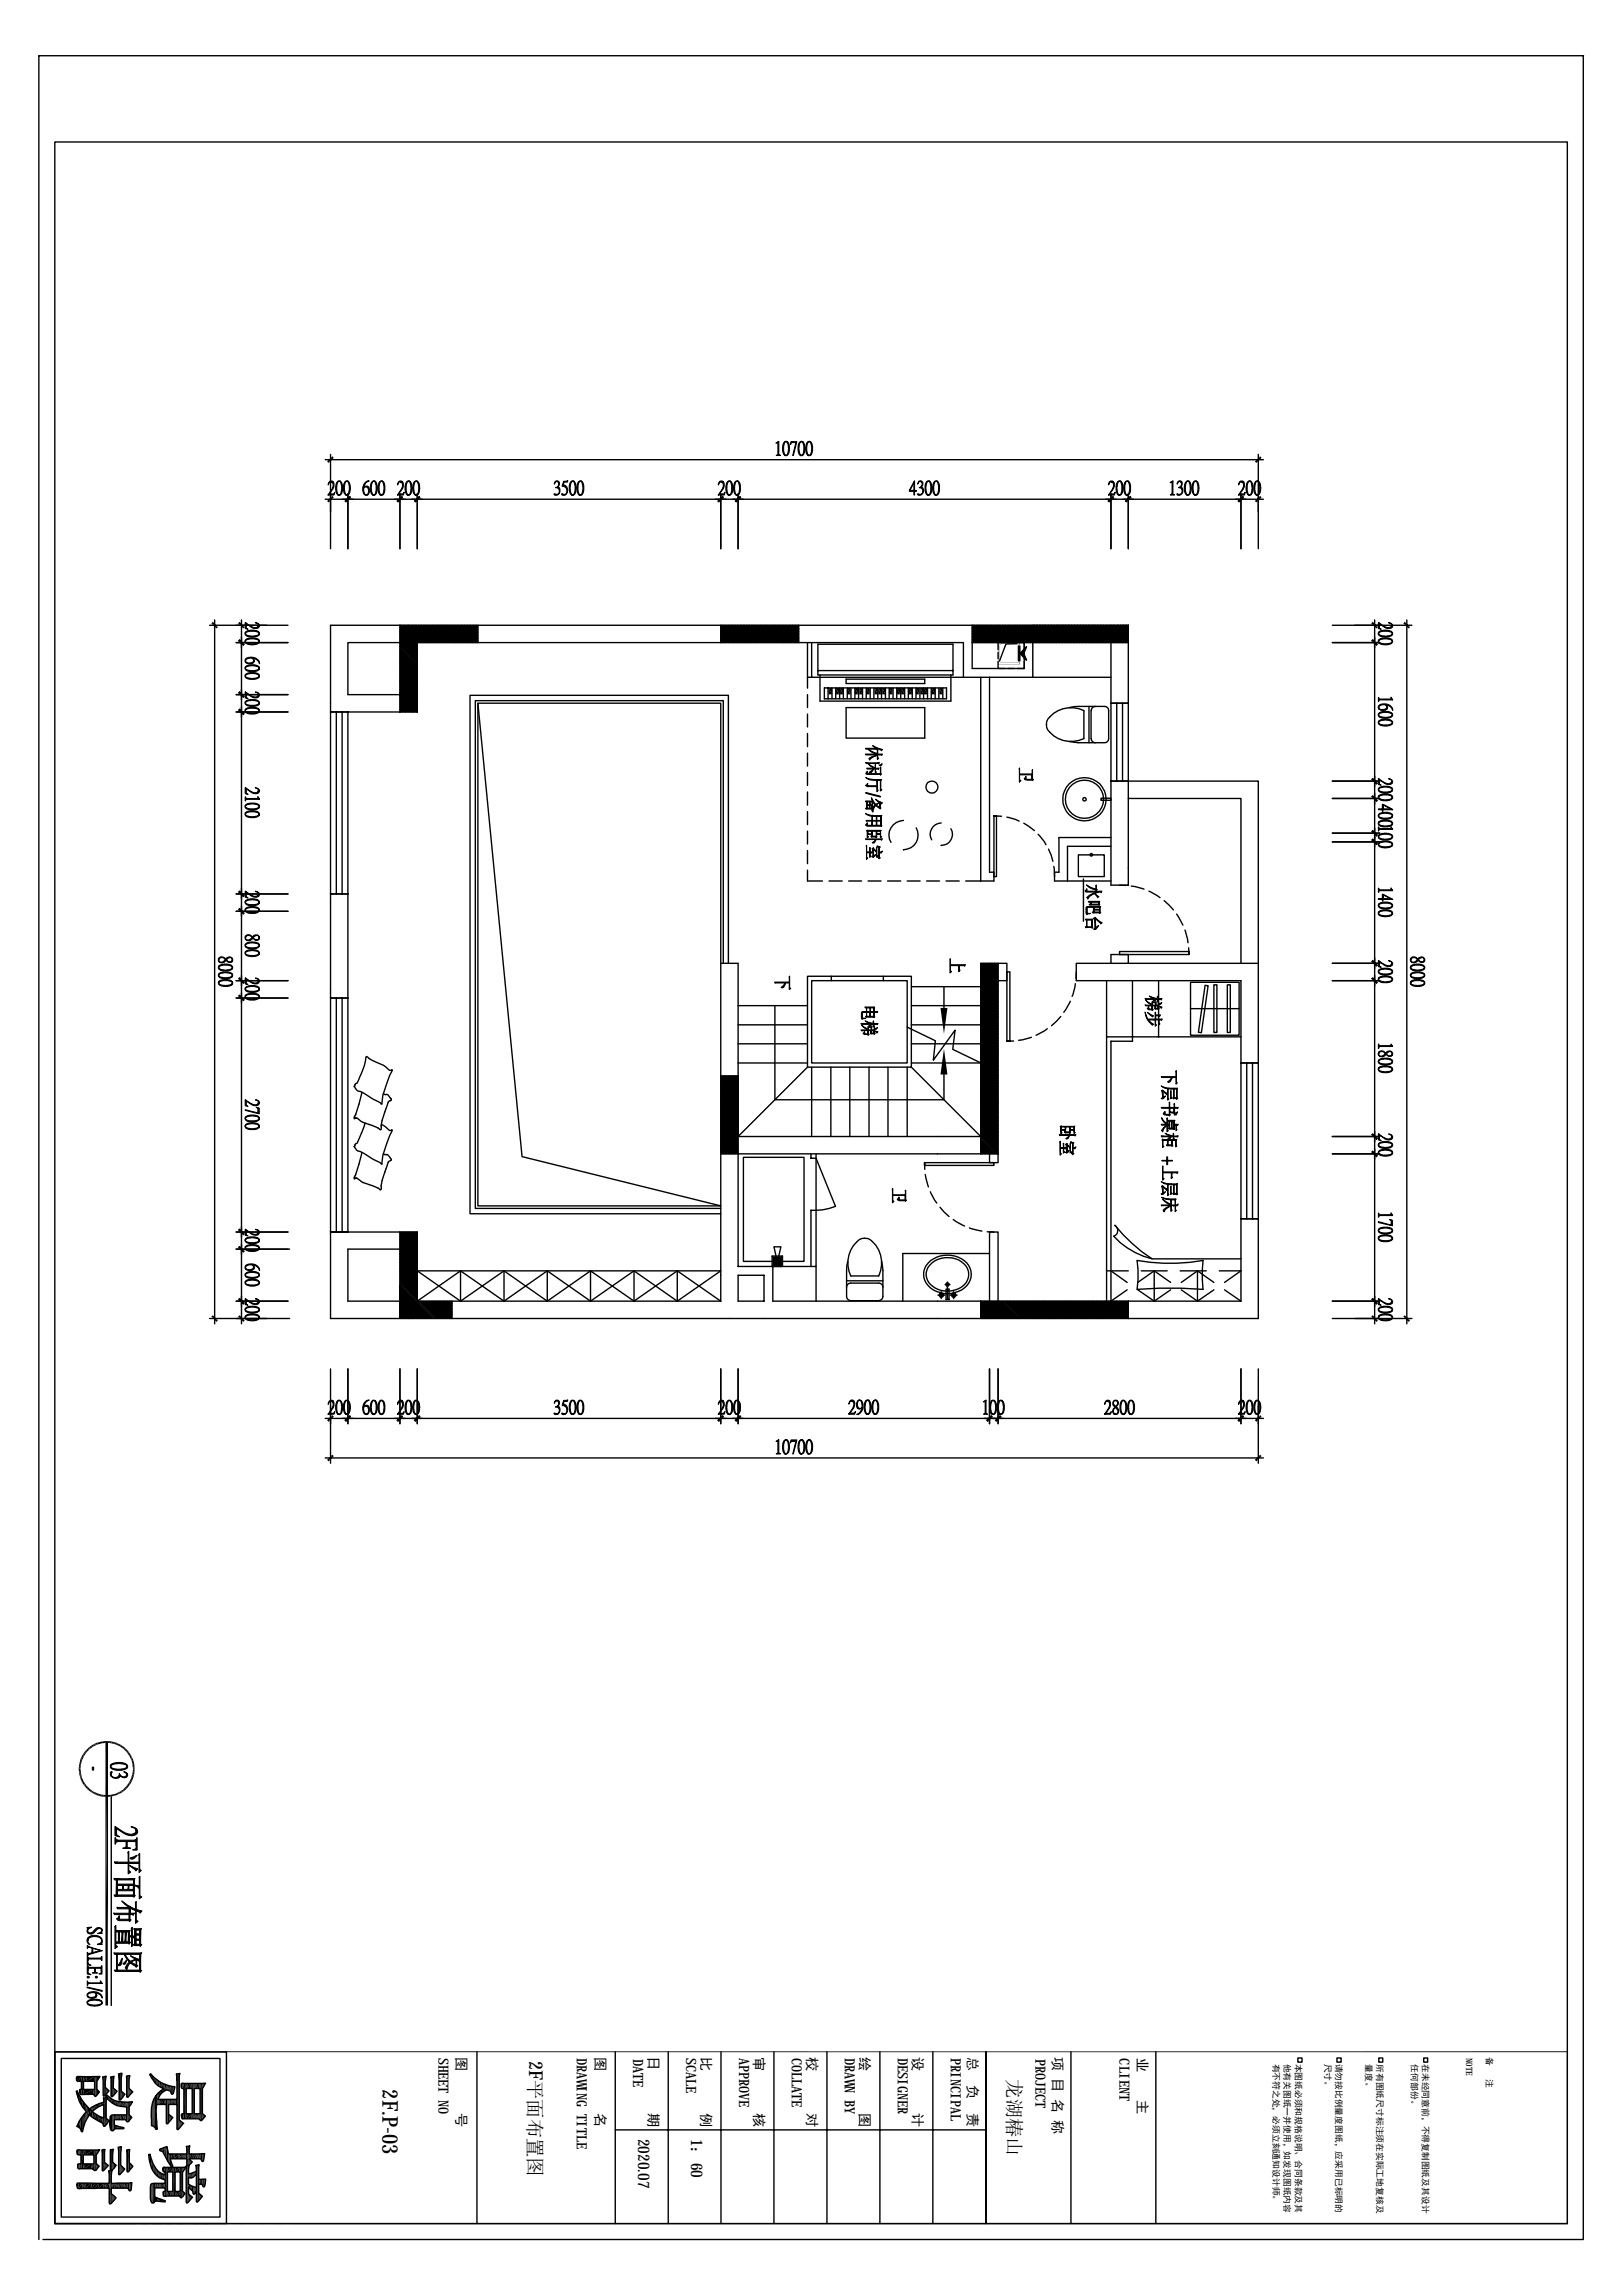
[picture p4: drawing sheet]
<svg xmlns="http://www.w3.org/2000/svg" width="297mm" height="420mm" viewBox="0 0 297 420" stroke-linecap="round" stroke-linejoin="round" font-family="sans-serif">
<defs><g id="words">
<text font-size="4" x="70" y="382.5" transform="rotate(90 70 382.5)">2F.P-03</text>
<g font-size="3.5">
<text x="96.9" y="377.4" transform="rotate(90 96.9 377.4)">2F平面布置图</text>
<text x="184.4" y="380.7" transform="rotate(90 184.4 380.7)">龙湖椿山</text>
</g>
<g font-size="3">
<text x="116.8" y="391.5" transform="rotate(90 116.8 391.5)">2020.07</text>
<text x="126.5" y="391.5" transform="rotate(90 126.5 391.5)">1：60</text>
</g>
<g font-size="2.6">
<text x="80.3" y="376.7" transform="rotate(90 80.3 376.7)">SHEET NO</text>
<text x="83.5" y="376.6" transform="rotate(90 83.5 376.6)">图</text>
<text x="105.6" y="376.7" transform="rotate(90 105.6 376.7)">DRAW</text>
<text x="109" y="376.6" transform="rotate(90 109 376.6)">图</text>
<text x="115.9" y="376.9" transform="rotate(90 115.9 376.9)">DATE</text>
<text x="118.7" y="376.5" transform="rotate(90 118.7 376.5)">日</text>
<text x="125.6" y="376.7" transform="rotate(90 125.6 376.7)">SCALE</text>
<text x="128.4" y="376.6" transform="rotate(90 128.4 376.6)">比</text>
<text x="135.3" y="376.7" transform="rotate(90 135.3 376.7)">APPROVE</text>
<text x="138" y="376.6" transform="rotate(90 138 376.6)">审</text>
<text x="144.9" y="376.7" transform="rotate(90 144.9 376.7)">COLLATE</text>
<text x="147.7" y="376.6" transform="rotate(90 147.7 376.6)">校</text>
<text x="154.6" y="376.7" transform="rotate(90 154.6 376.7)">DRAW</text>
<text x="157.4" y="376.6" transform="rotate(90 157.4 376.6)">绘</text>
<text x="164.3" y="376.7" transform="rotate(90 164.3 376.7)">DESIGNER</text>
<text x="167.1" y="376.6" transform="rotate(90 167.1 376.6)">设</text>
<text x="174" y="376.7" transform="rotate(90 174 376.7)">PRINCIPAL</text>
<text x="177.1" y="376.6" transform="rotate(90 177.1 376.6)">总</text>
<text x="189.5" y="376.9" transform="rotate(90 189.5 376.9)">PROJECT</text>
<text x="192.7" y="376.6" transform="rotate(90 192.7 376.6)">项 目 名 称</text>
<text x="204.9" y="376.9" transform="rotate(90 204.9 376.9)">CLIENT</text>
<text x="208.2" y="376.7" transform="rotate(90 208.2 376.7)">业</text>
<text x="105.6" y="381.9" transform="rotate(90 105.6 381.9)">ING TITLE</text>
<text x="154.6" y="382" transform="rotate(90 154.6 382)">N BY</text>
<text x="177.1" y="381.7" transform="rotate(90 177.1 381.7)">负</text>
<text x="83.5" y="386.9" transform="rotate(90 83.5 386.9)">号</text>
<text x="109" y="386.9" transform="rotate(90 109 386.9)">名</text>
<text x="118.7" y="386.8" transform="rotate(90 118.7 386.8)">期</text>
<text x="128.4" y="386.9" transform="rotate(90 128.4 386.9)">例</text>
<text x="138" y="386.9" transform="rotate(90 138 386.9)">核</text>
<text x="147.7" y="386.9" transform="rotate(90 147.7 386.9)">对</text>
<text x="157.4" y="386.9" transform="rotate(90 157.4 386.9)">图</text>
<text x="167.1" y="386.9" transform="rotate(90 167.1 386.9)">计</text>
<text x="177.1" y="386.9" transform="rotate(90 177.1 386.9)">责</text>
<text x="208.2" y="384.4" transform="rotate(90 208.2 384.4)">主</text>
</g>
<g font-size="1.6">
<text x="233" y="377.8" transform="rotate(90 233 377.8)">有不符之处，必须立刻通知设计师。</text>
<text x="235" y="377.8" transform="rotate(90 235 377.8)">他有关图纸一并使用，如发现图纸内容</text>
<text x="237.1" y="377.8" transform="rotate(90 237.1 377.8)">本图纸必须和规格说明、合同条款及其</text>
<text x="242.4" y="377.8" transform="rotate(90 242.4 377.8)">尺寸。</text>
<text x="244.5" y="377.8" transform="rotate(90 244.5 377.8)">请勿按比例量度图纸，应采用已标明的</text>
<text x="250" y="377.9" transform="rotate(90 250 377.9)">量度。</text>
<text x="252" y="377.9" transform="rotate(90 252 377.9)">所有图纸尺寸标注须在实际工地复核及</text>
<text x="258.3" y="378" transform="rotate(90 258.3 378)">任何部份。</text>
<text x="260.3" y="377.9" transform="rotate(90 260.3 377.9)">在未经同意前，不得复制图纸及其设计</text>
<text x="268.3" y="376.7" transform="rotate(90 268.3 376.7)">NOTE</text>
<text x="272.1" y="376.5" transform="rotate(90 272.1 376.5)">备</text>
<text x="272.1" y="380.5" transform="rotate(90 272.1 380.5)">注</text>
</g>
</g></defs>
<g fill="none" stroke="#000" stroke-width=".25">
<path d="M7.1 10.2h.1M289.8 10.2h.1M10 26h276.9v381.1h-276.9zM59.5 91.4h171.7M59.5 84.2h171.7M60.5 83.2v17.3M63.7 90.4v10.1M73.2 90.4v10.1M76.4 90.4v10.1M131.9 90.4v10.1M135.1 90.4v10.1M203.3 90.4v10.1"/>
<path d="M206.5 90.4v10.1M227.1 90.4v10.1M230.3 83.2v17.3M38.4 114.5h14.3M39.3 113.5v128.9M43.2 117.6h9.5M44.2 113.5v128.9M73.2 117.6h-9.5v9.6h9.5M73.2 114.5v15.8M73.2 114.7l3.2 3.2M73.2 115l3.2 3.2M73.2 115.3l3.2 3.1"/>
<path d="M73.2 115.6l3.2 3.1M73.2 115.8l3.2 3.2M73.2 116.1l3.2 3.2M73.2 116.4l3.2 3.1M73.2 116.7l3.2 3.1M73.2 117l3.2 3.1M73.2 117.2l3.2 3.2M73.2 117.5l3.2 3.2M73.2 117.8l3.2 3.2M73.2 118.1l3.2 3.1M73.2 118.4l3.2 3.1M73.2 118.7l3.2 3.1"/>
<path d="M73.2 118.9l3.2 3.2M73.2 119.2l3.2 3.2M73.2 119.5l3.2 3.1M73.2 119.8l3.2 3.1M73.2 114.5l3.2 3.1M73.5 114.5l3.2 3.1M73.8 114.5l3.2 3.1M74 114.5l3.2 3.1M74.3 114.5l3.2 3.1M74.6 114.5l3.2 3.1M74.9 114.5l3.2 3.1M75.2 114.5l3.2 3.1"/>
<path d="M75.5 114.5l3.1 3.1M75.7 114.5l3.2 3.1M76 114.5l3.2 3.1M76.3 114.5l3.2 3.1M76.4 117.6v12.7h-15.9v33.4h3.2h-3.2v19h3.2h-3.2v42.9h15.9v12.6M76.4 117.6h99.9v6.4M76.6 114.5l3.2 3.1M76.9 114.5l3.2 3.1M77.1 114.5l3.2 3.1M77.4 114.5l3.2 3.1M77.7 114.5l3.2 3.1M78 114.5l3.2 3.1"/>
<path d="M78.3 114.5l3.1 3.1M78.5 114.5l3.2 3.1M78.8 114.5l3.2 3.1M79.1 114.5l3.2 3.1M79.4 114.5l3.1 3.1M79.7 114.5l3.1 3.1M80 114.5l3.1 3.1M80.2 114.5l3.2 3.1M80.5 114.5l3.2 3.1M80.8 114.5l3.1 3.1M81.1 114.5l3.1 3.1M81.4 114.5l3.1 3.1"/>
<path d="M81.6 114.5l3.2 3.1M81.9 114.5l3.2 3.1M82.2 114.5l3.2 3.1M82.5 114.5l3.1 3.1M82.8 114.5l3.1 3.1M83 114.5l3.2 3.1M83.3 114.5l3.2 3.1M83.6 114.5l3.2 3.1M83.9 114.5l3.1 3.1M84.2 114.5l3.1 3.1M84.5 114.5l3 3M84.7 114.5l2.8 2.7"/>
<path d="M85 114.5l2.5 2.4M85.3 114.5l2.2 2.2M85.6 114.5l1.9 1.9M85.9 114.5l1.6 1.6M86.1 114.5l1.4 1.3M86.4 114.5l1.1 1M86.7 114.5l.8 .7M87 114.5l.5 .5M87.2 114.5l.3 .2M87.5 114.5v3.1M131.9 114.5v3.1M131.9 114.5l3.1 3.1"/>
<path d="M131.9 114.8l2.8 2.8M131.9 115.1l2.6 2.5M131.9 115.4l2.3 2.2M131.9 115.7l2 1.9M131.9 115.9l1.7 1.7M131.9 116.2l1.4 1.4M131.9 116.5l1.2 1.1M131.9 116.8l.9 .8M131.9 117.1l.6 .5M131.9 117.3l.3 .3M131.9 117.6h.1M132.1 114.5l3.2 3.1"/>
<path d="M132.4 114.5l3.2 3.1M132.7 114.5l3.1 3.1M133 114.5l3.1 3.1M133.3 114.5l3.1 3.1M133.5 114.5l3.2 3.1M133.8 114.5l3.2 3.1M134.1 114.5l3.1 3.1M134.4 114.5l3.1 3.1M134.7 114.5l3.1 3.1M134.9 114.5l3.2 3.1M135.2 114.5l3.2 3.1M135.5 114.5l3.2 3.1"/>
<path d="M135.8 114.5l3.1 3.1M136.1 114.5l3.1 3.1M136.3 114.5l3.2 3.1M136.6 114.5l3.2 3.1M136.9 114.5l3.2 3.1M137.2 114.5l3.1 3.1M137.5 114.5l3.1 3.1M137.8 114.5l3.1 3.1M138 114.5l3.2 3.1M138.3 114.5l3.2 3.1M138.6 114.5l3.1 3.1M138.9 114.5l3.1 3.1"/>
<path d="M139.1 114.5l3.2 3.1M139.4 114.5l3.2 3.1M139.7 114.5l3.2 3.1M140 114.5l3.2 3.1M140.3 114.5l3.1 3.1M140.5 114.5l3.2 3.1M140.8 114.5l3.2 3.1M141.1 114.5l3.2 3.1M141.4 114.5l3.2 3.1M141.6 114.5l3.2 3.1M141.9 114.5l3.2 3.1M142.2 114.5l3.2 3.1"/>
<path d="M142.5 114.5l3.2 3.1M142.8 114.5l3.2 3.1M143.1 114.5l3.1 3.1M143.3 114.5l2.9 2.8M143.6 114.5l2.6 2.5M143.9 114.5l2.3 2.3M144.2 114.5l2 2M144.5 114.5l1.7 1.7M144.7 114.5l1.5 1.4M145 114.5l1.2 1.1M145.3 114.5l.9 .8M145.6 114.5l.6 .6"/>
<path d="M145.9 114.5l.3 .3M146.1 114.5h.1M146.2 114.5v3.1M147.8 117.6v8.4M148.5 117.6v6.4M149.7 117.9h24.7v5.7h-24.7zM177.9 117.6h9.6v4.8h-9.6zM177.9 114.5l3.1 3.1M177.9 114.8l2.9 2.8M177.9 115.1l2.6 2.5M177.9 115.4l2.3 2.2M177.9 115.7l2 1.9"/>
<path d="M177.9 116l1.7 1.6M177.9 116.2l1.4 1.4M177.9 116.5l1.2 1.1M177.9 116.8l.9 .8M177.9 117.1l.6 .5M177.9 117.3l.3 .3M177.9 114.5v3.1M178.1 114.5l3.2 3.1M178.4 114.5l3.2 3.1M178.7 114.5l3.2 3.1M179 114.5l3.2 3.1M179.2 114.5l3.2 3.1"/>
<path d="M179.5 114.5l3.2 3.1M179.8 114.5l3.2 3.1M180.1 114.5l3.2 3.1M180.4 114.5l3.2 3.1M180.6 114.5l3.2 3.1M180.9 114.5l3.2 3.1M181.2 114.5l3.2 3.1M181.5 114.5l3.2 3.1M181.8 114.5l3.2 3.1M182.1 114.5l3.2 3.1M182.3 114.5l3.2 3.1M182.6 114.5l3.2 3.1"/>
<path d="M182.7 119.4v1.2M182.9 114.5l3.2 3.1M183.2 114.5l3.2 3.1M183.5 114.5l3.1 3.1M183.7 114.5l3.2 3.1M184 117.6h-1.3v1.4M184 114.5l3.2 3.1M184.3 114.5l3.2 3.1M184.4 117.6h1.3M184.6 114.5l3.1 3.1M184.9 114.5l3.1 3.1M185.1 114.5l3.2 3.1"/>
<path d="M185.4 114.5l3.2 3.1M185.7 114.5l3.2 3.1M186 114.5l3.1 3.1M186.1 117.9h-2l-1.2 3.1M186.1 117.6h1.4v1.4M186.3 114.5l3.1 3.1M186.4 118.3v2.7M186.6 114.5l3.1 3.1M186.6 119.6l1.3-1.2-.5 1.2 .5 1.3zM186.6 118.3v2.7M186.8 114.5l3.2 3.1M187.1 114.5l3.2 3.1"/>
<path d="M187.4 114.5l3.1 3.1M187.5 117.6h19M187.7 114.5l3.1 3.1M188 114.5l3.1 3.1M188.2 114.5l3.2 3.1M188.5 114.5l3.2 3.1M188.8 114.5l3.2 3.1M189 117.6v6.4h-12.7M189.1 114.5l3.1 3.1M189.4 114.5l3.1 3.1M189.7 114.5l3.1 3.1M189.9 114.5l3.2 3.1"/>
<path d="M190.2 114.5l3.2 3.1M190.5 114.5l3.1 3.1M190.8 114.5l3.1 3.1M191.1 114.5l3.1 3.1M191.3 114.5l3.2 3.1M191.6 114.5l3.2 3.1M191.9 114.5l3.2 3.1M192.2 114.5l3.1 3.1M192.4 114.5l3.2 3.1M192.7 114.5l3.2 3.1M193 114.5l3.2 3.1M193.3 114.5l3.2 3.1"/>
<path d="M193.5 114.5l3.2 3.1M193.8 114.5l3.2 3.1M194.1 114.5l3.2 3.1M194.4 114.5l3.2 3.1M194.7 114.5l3.2 3.1M194.9 114.5l3.2 3.1M195.2 114.5l3.2 3.1M195.5 114.5l3.2 3.1M195.8 114.5l3.2 3.1M196.1 114.5l3.2 3.1M196.4 114.5l3.2 3.1M196.6 114.5l3.2 3.1"/>
<path d="M196.9 114.5l3.2 3.1M197.2 114.5l3.2 3.1M197.5 114.5l3.2 3.1M197.8 114.5l3.2 3.1M198 114.5l3.2 3.1M198.3 114.5l3.2 3.1M198.6 114.5l3.2 3.1M198.9 114.5l3.2 3.1M199.2 114.5l3.2 3.1M199.4 114.5l3.2 3.1M199.7 114.5l3.2 3.1M200 114.5l3.2 3.1"/>
<path d="M200.3 114.5l3.2 3.1M200.6 114.5l3.2 3.1M200.9 114.5l3.1 3.1M201.1 114.5l3.2 3.1M201.4 114.5l3.2 3.1M201.7 114.5l3.2 3.1M202 114.5l3.1 3.1M202.3 114.5l3.1 3.1M202.5 114.5l3.2 3.1M202.8 114.5l3.2 3.1M203.1 114.5l3.2 3.1M203.3 117.6v11.1h3.2v-14.2h-146v15.8h3.2v95.3h-3.2v15.8h169.8v-18.3h-3.2h3.2v-28.5h-3.2v43.6"/>
<path d="M203.4 114.5l3.1 3.1M203.7 114.5l2.8 2.8M203.9 114.5l2.6 2.5M204.2 114.5l2.3 2.2M204.5 114.5l2 2M204.8 114.5l1.7 1.7M205.1 114.5l1.4 1.4M205.4 114.5l1.1 1.1M205.6 114.5l.9 .8M205.9 114.5l.6 .6M206.2 114.5l.3 .3M243.8 117.6h8.7"/>
<path d="M243.8 114.5h14.6M251.6 113.5v128.9M257.5 113.5v128.9M43.2 130.3h9.5M43.2 127.2h9.5M61.6 130.3v33.4M62.6 130.3v33.4M73.2 120.1l3.2 3.1M73.2 120.3l3.2 3.2M73.2 120.6l3.2 3.2M73.2 120.9l3.2 3.1M73.2 121.2l3.2 3.1"/>
<path d="M73.2 121.5l3.2 3.1M73.2 121.7l3.2 3.2M73.2 122l3.2 3.2M73.2 122.3l3.2 3.2M73.2 122.6l3.2 3.1M73.2 122.9l3.2 3.1M73.2 123.1l3.2 3.2M73.2 123.4l3.2 3.2M73.2 123.7l3.2 3.2M73.2 124l3.2 3.1M73.2 124.2l3.2 3.2M73.2 124.5l3.2 3.2"/>
<path d="M73.2 124.8l3.2 3.2M73.2 125.1l3.2 3.2M73.2 125.4l3.2 3.1M73.2 125.6l3.2 3.2M73.2 125.9l3.2 3.2M73.2 126.2l3.2 3.2M73.2 126.5l3.2 3.2M73.2 126.8l3.2 3.2M73.2 127l3.2 3.2M73.2 127.3l3 3M73.2 127.6l2.7 2.7M73.2 127.9l2.4 2.4"/>
<path d="M73.2 128.2l2.2 2.1M73.2 128.4l1.9 1.9M73.2 128.7l1.6 1.6M73.2 129l1.3 1.3M73.2 129.3l1 1M73.2 129.6l.8 .7M73.2 129.9l.5 .4M73.2 130.1l.2 .2M87.5 128.7l8 83.1 36.4 9h-44.4v-92.1h44.4v47.7M147.8 124h28.5M147.8 127.2v2.3M147.8 130.7v2.4"/>
<path d="M147.8 134.3v2.4M147.8 137.9v2.4M149.7 122.8h24.7M150.1 123.6v4.8h23.9v-4.8M150.9 125.9h22.3v2h-22.3zM151.6 125.9v2M152.3 125.9v2M153 125.9v2M153.7 125.9v2M154.3 125.9v2M154.9 129.5h14.3v5.6h-14.3zM154.9 124.3h14.3v.8h-14.3z"/>
<path d="M155.1 125.9v2M155.7 125.9v2M156.5 125.9v2M157.1 125.9v2M157.9 125.9v2M158.5 125.9v2M159.3 125.9v2M159.9 125.9v2M160.7 125.9v2M161.3 125.9v2M162.1 125.9v2M162.7 125.9v2"/>
<path d="M163.4 125.9v2M164.1 125.9v2M164.8 125.9v2M165.6 125.9v2M166.2 125.9v2M167 125.9v2M167.6 125.9v2M168.4 125.9v2M169 125.9v2M169.8 125.9v2M170.4 125.9v2M171.2 125.9v2"/>
<path d="M171.8 125.9v2M172.6 125.9v2M179.5 124v37.3M181.1 124v35.7h.8v1.6h-5.2M182.7 121.1v1.3h1.3M187.5 121.1v1.3h-1.4M189 124h14.3M192.1 131.3a5.3 5.3 0 0 1 6.3-1.2v5.1a5.2 5.2 0 0 1-6.8-2 1.82 1.82 0 0 1 .5-1.9zM195.7 129.5l1.7-.2h4.7a.73 .73 0 0 1 .8 .8v5.1a.73 .73 0 0 1-.8 .8h-4.7l-1.7-.2M199.3 129.3v6.7M200.5 129.3a.79 .79 0 0 0-.8 .8v5.1a.79 .79 0 0 0 .8 .8M203.3 128.7h3.2v14.3h-3.2h3.2v19.1h-3.2z"/>
<path d="M204.4 128.7v14.3M205.4 128.7v14.3M147.8 159.3v2h2.7M147.8 141.4v2.4M147.8 145v2.4M147.8 148.6v2.4M147.8 152.1v2.4M147.8 155.7v2.4M165.4 150.2a2.69 2.69 0 0 0-2.3 4M167.7 151.6a2.69 2.69 0 0 1-2.3 4M172.3 150.7a2.08 2.08 0 0 0-1.8 3.1M174 151.7a2.03 2.03 0 0 1-1.7 3.1"/>
<path d="M181.9 149.4h.5v11.1h-.5v-11.1h1.4M184.3 149.6l2.2 .7M187.4 150.7l1.9 1.4M190 152.7l1.1 1.4 .3 .5M191.9 155.4l.8 2.3M192.9 158.6l.1 1.9M197.4 156.5h4.7v4h-4.7zM198.2 146.1h.5v.5h-.5zM201.5 146.1h1.8v.4h-1.8zM203.3 153.3h-9.5v6.4h-.8v1.6h10.3M203.3 154.9h-7.9v6.4M206.5 143h23.8v33.4"/>
<path d="M206.5 146.2h20.6v30.2M243.8 143h8.7M243.8 154.1h8.7M243.8 146.2h8.7M243.8 152.5h8.7M43.2 179.5h9.5M43.2 163.7h9.5M43.2 166.8h9.5M132.4 176.4v-48.1h-45.4v92.9h44.9M133.3 176.4v-49.1h-47.3v94.9h45.9M147.8 178.7h19v16.7h-19zM148.5 179.5h17.5v15.1h-17.5z"/>
<path d="M151.7 161.3h2.4M152.1 178.7v.8M155.3 161.3h2.4M158.9 161.3h2.3M161.7 178.7v.8M162.4 161.3h2.4M166 161.3h2.4M169.6 161.3h2.4M173.1 161.3h2.5M179.5 176.4l3.2 3.2M179.5 176.7l3.2 3.2M179.5 177l3.2 3.2"/>
<path d="M179.5 177.2l3.2 3.2M179.5 177.5l3.2 3.2M179.5 177.8l3.2 3.2M179.5 178.1l3.2 3.2M179.5 178.4l3.2 3.2M179.5 178.6l3.2 3.2M179.5 178.9l3.2 3.2M179.5 179.2l3.2 3.2M179.5 179.5l3.2 3.2M179.5 179.8l3.2 3.2M179.7 176.4l3 2.9M180 176.4l2.7 2.6"/>
<path d="M180.3 176.4l2.4 2.4M180.6 176.4l2.1 2.1M180.8 176.4l1.9 1.8M181.1 176.4l1.6 1.5M181.4 176.4l1.3 1.2M181.7 176.4l1 .9M181.9 176.4l.8 .7M182.2 176.4l.5 .4M182.5 176.4l.2 .1M182.7 179.5h1.6v-3.1h-4.8v34.8M182.7 176.4v34.8M197 177.9l-.1 1.3"/>
<path d="M198.3 160.9v7.8M202.5 179.5v58.7M203.3 176.4h-6.3v3.1h30.1v15.1h3.2v-18.2M203.3 176.4v-1.6h3.2v1.6M203.3 176.4h27M204.9 162.1h1.2M207.1 162.2l2.3 .6M207.3 179.5v11.1h-4v47.6l3-2.1M210.3 163.2l2 1.1M212 179.5v10.3M213.1 164.9l1.7 1.7M215.3 167.3l1.2 2.1"/>
<path d="M216.9 170.3l.5 2.3M217.6 173.5v1.3h-12.7v-.6h12.7v.6M217.9 179.8h8.9v9.7h-8.9zM243.8 176.4h8.7M243.8 179.5h8.7M43.2 182.7h9.5M61.6 182.7v42.9M62.6 182.7v42.9M66.3 200l-1.2 4.1a.4 .4 0 0 0-.2 .7l.2-.1h.3l.6 .6 1.6 .6a3.6 3.6 0 0 1 2 .9 .58 .58 0 0 0 .2-.8l.1-.9 1.2-3.4 .5-.4-.6-.9-.9-.2M67 193.5l1.6 .9a5.5 5.5 0 0 1 2.6 1.5h.5v.3l-.5 1-1.1 3.2-.2 1.7-1.9-1.1a6.6 6.6 0 0 0-2.6-1.3l-.6-.8 .3-.5 .3-.1a17.8 17.8 0 0 0 1.6-4.8zM71.8 195.9h.1M131.9 197.3l3.2 3.1"/>
<path d="M131.9 197.5l3.2 3.2M131.9 197.8l3.2 3.2M131.9 198.1l3.2 3.2M131.9 198.4l3.2 3.1M131.9 198.7l3.2 3.1M131.9 198.9l3.2 3.2M131.9 199.2l3.2 3.2M131.9 199.5l3.2 3.2M131.9 199.8l3.2 3.1M132.2 197l2.9 2.9M132.5 197l2.6 2.6M132.7 197l2.4 2.3"/>
<path d="M133 197l2.1 2.1M133.3 197l1.8 1.8M133.6 197l1.5 1.5M133.9 197l1.2 1.2M134.2 197l.9 .9M134.4 197l.7 .6M134.7 197l.4 .4M135 197l.1 .1M135.1 194.6h12.7M135.1 191.1h12.7M135.1 187.6h12.7M135.1 184.1h12.7"/>
<path d="M135.1 197h-3.2l3.2 3.2M141.8 184.1v17.2h31v-4.6M147.8 195.4l-12.7 12.7M148.5 195.4v12.7M152.1 195.4v12.7M155.5 195.4v12.7M159 195.4v12.7M162.5 195.4v12.7M166 188l5.2 2.5-.4 3.6 4-5.5-.4 3.5 5.1 2.5M166 195.4v12.7M166.8 194.6h12.7M166.8 191.1h12.7"/>
<path d="M166.8 187.6h12.7M166.8 184.1h12.7M166.8 180.6h12.7l3.2 3.2M166.8 195.4l12.7 12.7h-44.4M172.8 180.6v3.9M179.5 180.1l3.2 3.2M179.5 180.3l3.2 3.2M179.5 180.9l3.2 3.2M179.5 181.2l3.2 3.2M179.5 181.5l3.2 3.2M179.5 181.7l3.2 3.2M179.5 182l3.2 3.2"/>
<path d="M179.5 182.3l3.2 3.2M179.5 182.6l3.2 3.2M179.5 182.9l3.2 3.2M179.5 183.1l3.2 3.2M179.5 183.4l3.2 3.2M179.5 183.7l3.2 3.2M179.5 184l3.2 3.2M179.5 184.3l3.2 3.2M179.5 184.6l3.2 3.1M179.5 184.8l3.2 3.2M179.5 185.1l3.2 3.2M179.5 185.4l3.2 3.2"/>
<path d="M179.5 185.7l3.2 3.1M179.5 186l3.2 3.1M179.5 186.2l3.2 3.2M179.5 186.5l3.2 3.2M179.5 186.8l3.2 3.2M179.5 187.1l3.2 3.1M179.5 187.4l3.2 3.1M179.5 187.7l3.2 3.1M179.5 187.9l3.2 3.2M179.5 188.2l3.2 3.2M179.5 188.5l3.2 3.1M179.5 188.8l3.2 3.1"/>
<path d="M179.5 189.1l3.2 3.1M179.5 189.3l3.2 3.2M179.5 189.6l3.2 3.2M179.5 189.9l3.2 3.1M179.5 190.2l3.2 3.1M179.5 190.5l3.2 3.1M179.5 190.7l3.2 3.2M179.5 191l3.2 3.2M179.5 191.3l3.2 3.2M179.5 191.6l3.2 3.1M179.5 191.9l3.2 3.1M179.5 192.2l3.2 3.1"/>
<path d="M179.5 192.4l3.2 3.2M179.5 192.7l3.2 3.2M179.5 193l3.2 3.1M179.5 193.3l3.2 3.1M179.5 193.5l3.2 3.2M179.5 193.8l3.2 3.2M179.5 194.1l3.2 3.2M179.5 194.4l3.2 3.1M179.5 194.6l3.2 3.2M179.5 194.9l3.2 3.2M179.5 195.2l3.2 3.2M179.5 195.5l3.2 3.2"/>
<path d="M179.5 195.8l3.2 3.2M179.5 196l3.2 3.2M179.5 196.3l3.2 3.2M179.5 196.6l3.2 3.2M179.5 196.9l3.2 3.2M179.5 197.2l3.2 3.2M179.5 197.4l3.2 3.2M179.5 197.7l3.2 3.2M179.5 198l3.2 3.2M179.5 198.3l3.2 3.2M179.5 198.6l3.2 3.2M179.5 198.9l3.2 3.1"/>
<path d="M179.5 199.1l3.2 3.2M179.5 199.4l3.2 3.2M179.5 199.7l3.2 3.2M179.5 200l3.2 3.2M185.5 190.6h-1.2v-12.7h.5v12.7h-.5M188.8 189.9l-2.4 .6M191.7 188.3l-2.1 1.2M194.1 186.1l-1.7 1.7M195.9 183.3l-1.2 2M196.8 180.1l-.6 2.3M202.5 189.8h24.6M217.9 184.7h8.9"/>
<path d="M220.6 180.4l.5 .1-1.2 8.6-.6-.1zM222.2 180.3h.5v8.7h-.5zM224.6 180.3h.6v8.7h-.6zM228.2 194.6v28.5M229.2 194.6v28.5M66.3 211l-1.3 4.3a.31 .31 0 0 0-.2 .2 .31 .31 0 0 0 .1 .3l.4-.1 1.2 .8 2.1 .8 1.1 .5a13.8 13.8 0 0 1 1.5-5.2h.1a.32 .32 0 0 0 .3-.3 .32 .32 0 0 0-.2-.4 .73 .73 0 0 0-1-.5l-.3-.2M66.8 205.6l-1.4 3.7-.3 .1-.3 .5 .3 .4a.83 .83 0 0 0 .8 .5l4 2.3 .2-1.7 1.7-4.5-.3 .1a.89 .89 0 0 1-.8-.6l-.9-.5M71.8 206.9h.1M131.9 200.1l3.2 3.1M131.9 200.4l3.2 3.1M131.9 200.6l3.2 3.2M131.9 200.9l3.2 3.2"/>
<path d="M131.9 201.2l3.2 3.1M131.9 201.5l3.2 3.1M131.9 201.8l3.2 3.1M131.9 202l3.2 3.2M131.9 202.3l3.2 3.2M131.9 202.6l3.2 3.2M131.9 202.9l3.2 3.1M131.9 203.2l3.2 3.1M131.9 203.4l3.2 3.2M131.9 203.7l3.2 3.2M131.9 204l3.2 3.2M131.9 204.3l3.2 3.1"/>
<path d="M131.9 204.6l3.2 3.1M131.9 204.9l3.2 3.1M131.9 205.1l3.2 3.2M131.9 205.4l3.2 3.2M131.9 205.7l3.2 3.1M131.9 206l3.2 3.1M131.9 206.2l3.2 3.2M131.9 206.5l3.2 3.2M131.9 206.8l3.2 3.2M131.9 207.1l3.2 3.2M131.9 207.3l3.2 3.2M131.9 207.6l3.2 3.2"/>
<path d="M131.9 207.9l3.2 3.2M131.9 208.2l3.1 3M131.9 208.5l2.8 2.7M131.9 208.7l2.5 2.5M131.9 209l2.2 2.2M131.9 209.3l1.9 1.9M131.9 209.6l1.7 1.6M131.9 209.9l1.4 1.3M131.9 210.2l1.1 1M131.9 210.4l.8 .8M131.9 210.7l.5 .5M131.9 211l.3 .2"/>
<path d="M135.1 208.1v-31.7h-3.2v61.8M135.1 208.1v3.1h-3.2M136.1 211.9h11.1v19h-11.1zM148.4 211.2v.8h1l3.5 8.9a10.1 10.1 0 0 1-4.5 .7v10.3M149.4 211.2v20.7h-8M169.2 212.9v.5h12.7v-.5h-12.7v1.2M169.3 215l.6 2.3M170.3 218.2l1.1 2.1M179.5 200.3l3.2 3.2M179.5 200.5l3.2 3.2M179.5 200.8l3.2 3.2M179.5 201.1l3.2 3.2"/>
<path d="M179.5 201.4l3.2 3.2M179.5 201.7l3.2 3.2M179.5 201.9l3.2 3.2M179.5 202.2l3.2 3.2M179.5 202.5l3.2 3.2M179.5 202.8l3.2 3.2M179.5 203.1l3.2 3.1M179.5 203.4l3.2 3.1M179.5 203.6l3.2 3.2M179.5 203.9l3.2 3.2M179.5 204.2l3.2 3.1M179.5 204.5l3.2 3.1"/>
<path d="M179.5 204.8l3.2 3.1M179.5 205l3.2 3.2M179.5 205.3l3.2 3.2M179.5 205.6l3.2 3.2M179.5 205.9l3.2 3.1M179.5 206.2l3.2 3.1M179.5 206.4l3.2 3.2M179.5 206.7l3.2 3.2M179.5 207l3.2 3.2M179.5 207.3l3.2 3.1M179.5 207.6l3.2 3.1M179.5 207.9l3.2 3.1"/>
<path d="M179.5 208.1l3.1 3.1M179.5 208.4l2.9 2.8M179.5 208.7l2.6 2.5M179.5 209l2.3 2.2M179.5 209.3l2 1.9M179.5 209.5l1.7 1.7M179.5 209.8l1.5 1.4M179.5 210.1l1.2 1.1M179.5 210.4l.9 .8M179.5 210.7l.6 .5M179.5 210.9l.3 .3M179.5 211.2h.1"/>
<path d="M181.1 211.2v1.7h1.6v-1.7M182.7 211.2h-47.6v20.7h6.3M243.8 208.1h8.7M243.8 211.2h8.7M43.2 225.6h9.5M43.2 238.2h9.5M43.2 228.7h9.8M73.2 235l6.3 6.4M73.2 225.8l3.2 3.2M73.2 226.1l3.2 3.1M73.2 226.4l3.2 3.1M73.2 226.6l3.2 3.2"/>
<path d="M73.2 226.9l3.2 3.2M73.2 227.2l3.2 3.2M73.2 227.5l3.2 3.1M73.2 227.8l3.2 3.1M73.2 228l3.2 3.2M73.2 228.3l3.2 3.2M73.2 228.6l3.2 3.2M73.2 228.9l3.2 3.1M73.2 229.2l3.2 3.1M73.2 229.4l3.2 3.2M73.2 229.7l3.2 3.2M73.2 230l3.2 3.2"/>
<path d="M73.2 230.3l3.2 3.2M73.2 230.5l3.2 3.2M73.2 230.8l3.2 3.2M73.2 231.1l3.2 3.2M73.2 231.4l3.2 3.2M73.2 231.7l3.2 3.2M73.2 231.9l3.2 3.2M73.2 232.2l3.2 3.2M73.2 232.5l3.2 3.2M73.2 232.8l3.2 3.2M73.2 233.1l3.2 3.2M73.2 233.3l3.2 3.2"/>
<path d="M73.2 233.6l3.2 3.2M73.2 233.9l3.2 3.2M73.2 234.2l3.2 3.2M73.2 234.5l3.2 3.2M73.2 234.8l3.2 3.2M73.2 235.3l6 6.1M73.2 235.6l5.8 5.8M73.2 235.9l5.5 5.5M73.2 236.2l5.2 5.2M73.2 236.4l4.9 5M73.2 236.7l4.7 4.7M73.2 237l4.4 4.4"/>
<path d="M73.2 237.3l4.1 4.1M73.2 237.6l3.8 3.8M73.2 237.8l3.6 3.6M73.2 238.1l3.3 3.3M73.2 238.4l3 3M73.2 238.7l2.7 2.7M73.2 239l2.4 2.4M73.2 239.3l2.2 2.1M73.2 239.5l1.9 1.9M73.2 239.8l1.6 1.6M73.2 228.7h-9.5v9.5h9.5M73.5 225.6l2.9 2.8"/>
<path d="M73.8 225.6l2.6 2.5M74 225.6l2.4 2.2M74.3 225.6l2.1 1.9M74.6 225.6l1.8 1.7M74.9 225.6l1.5 1.4M75.2 225.6l1.2 1.1M75.4 225.6l1 .8M75.7 225.6l.7 .5M76 225.6l.4 .3M76.3 225.6h.1M76.4 238.2l7.9-5.5 7.9 5.5M76.4 228.7l-3.2-3.1v15.8"/>
<path d="M76.4 238.2h55.5M76.7 238.2l3.1 3.2M76.9 238.2l3.2 3.2M77.2 238.2l3.2 3.2M77.5 238.2l3.1 3.2M77.8 238.2l3.1 3.2M78.1 238.2l3.1 3.2M78.3 238.2l3.2 3.2M78.6 238.2l3.2 3.2M78.9 238.2l3.2 3.2M79.2 238.2l3.1 3.2M79.5 238.2l3.1 3.2"/>
<path d="M79.7 238.2l3 3M80 238.2l2.7 2.7M80.3 238.2l2.4 2.4M80.6 238.2l2.1 2.2M80.9 238.2l1.8 1.9M81.2 238.2l1.5 1.6M81.4 238.2l1.3 1.3M81.7 238.2l1 1M82 238.2l.7 .8M82.3 238.2l.4 .5M82.5 238.2l.2 .2M82.7 238.2v3.2"/>
<path d="M84.3 238.2l7.9-5.5 8 5.5M84.3 238.2l-7.9-5.5h55.5l-7.9 5.5M84.3 232.7v5.5M92.2 238.2l8-5.5 7.9 5.5M92.2 232.7v5.5M100.2 238.2l7.9-5.5 7.9 5.5M100.2 232.7v5.5M108.1 238.2l7.9-5.5 8 5.5M108.1 232.7v5.5M116 238.2l8-5.5 7.9 5.5M116 232.7v5.5M124 232.7v5.5"/>
<path d="M135.1 233.5h4.7v4.7h-4.7zM141.3 230h1.9v1.9h-1.9zM141.3 230l1.9 1.9M141.4 231.9v6.3h85.7M141.5 230.2h1.5v1.5h-1.5zM141.6 230.3h1.4v1.3h-1.4zM141.6 230.8h1.4M141.6 231h1.4M141.6 231.2h1.4M141.6 231.4h1.4M141.6 230.6h1.4M141.6 230.5h1.4"/>
<path d="M141.6 230.3h1.4M141.6 228.3h1.3l-.6 2.8zM141.6 231.9v-.5h1.3v.5M142.2 230.9v.5M142.4 230.9v.5M143.2 230l-1.9 1.9M149.4 231.9v6.3M154.9 235.7a.73 .73 0 0 1 .8-.8h5.1a.73 .73 0 0 1 .8 .8M154.9 234.5h6.7M155.2 230.9l-.3 1.7v4.7a.79 .79 0 0 0 .8 .8h5.1a.79 .79 0 0 0 .8-.8v-4.7l-.2-1.7M156.9 227.3a1.89 1.89 0 0 1 2.7 0 5.4 5.4 0 0 1 1.2 6.3h-5.1a5.4 5.4 0 0 1 1.2-6.3zM169.9 231.2a5 5 0 0 1 7.4 .5 3.2 3.2 0 0 1-1.9 4.7 4.8 4.8 0 0 1-6.2-2 2.92 2.92 0 0 1 .7-3.2z"/>
<path d="M170.2 231.6a4.5 4.5 0 0 1 6.6 .2 2.85 2.85 0 0 1-1.9 4.3 4.1 4.1 0 0 1-5.3-2 2.35 2.35 0 0 1 .6-2.5zM171.7 237.1h1.2M172 221l1.7 1.7M172.3 236.5v1.2M173 235.2h.9M173.1 236h.6v1.9h-.6zM173.3 235l.3 .2-.2 .2zM173.4 234.7v3.2M173.9 237.1h1.3M174.5 223.3l2 1.2M174.5 236.5v1.2M177.4 224.8l2.3 .6"/>
<path d="M179.5 238.2v3.2M179.5 238.4l3 3M179.5 238.7l2.7 2.7M179.5 239l2.4 2.4M179.5 239.3l2.2 2.1M179.5 239.5l1.9 1.9M179.5 239.8l1.6 1.6M179.6 238.2l3.2 3.2M179.9 238.2l3.1 3.2M180.2 238.2l3.1 3.2M180.4 238.2l3.2 3.2M180.7 225.5l1.2 .1"/>
<path d="M180.7 238.2l3.2 3.2M181 238.2l3.2 3.2M181.1 238.2v-12.6h1.6v12.6l3.1 3.2M181.1 229.5h-15.9v8.7M181.3 238.2l3.1 3.2M181.6 238.2l3.1 3.2M181.9 238.2l3.1 3.2M182.1 238.2l3.2 3.2M182.4 238.2l3.2 3.2M183 238.2l3.1 3.2M183.3 238.2l3.1 3.2M183.5 238.2l3.2 3.2"/>
<path d="M183.8 238.2l3.2 3.2M184.1 238.2l3.2 3.2M184.4 238.2l3.1 3.2M184.7 238.2l3.1 3.2M184.9 238.2l3.2 3.2M185.2 238.2l3.2 3.2M185.5 238.2l3.2 3.2M185.8 238.2l3.1 3.2M186.1 238.2l3.1 3.2M186.4 238.2l3.1 3.2M186.6 238.2l3.2 3.2M186.9 238.2l3.2 3.2"/>
<path d="M187.2 238.2l3.1 3.2M187.5 238.2l3.1 3.2M187.7 238.2l3.2 3.2M188 238.2l3.2 3.2M188.3 238.2l3.2 3.2M188.6 238.2l3.2 3.2M188.8 238.2l3.2 3.2M189.1 238.2l3.2 3.2M189.4 238.2l3.2 3.2M189.7 238.2l3.2 3.2M190 238.2l3.2 3.2M190.2 238.2l3.2 3.2"/>
<path d="M190.5 238.2l3.2 3.2M190.8 238.2l3.2 3.2M191.1 238.2l3.2 3.2M191.4 238.2l3.2 3.2M191.6 238.2l3.2 3.2M191.9 238.2l3.2 3.2M192.2 238.2l3.2 3.2M192.5 238.2l3.2 3.2M192.8 238.2l3.2 3.2M193.1 238.2l3.2 3.2M193.3 238.2l3.2 3.2M193.6 238.2l3.2 3.2"/>
<path d="M193.9 238.2l3.2 3.2M194.2 238.2l3.2 3.2M194.5 238.2l3.2 3.2M194.7 238.2l3.2 3.2M195 238.2l3.2 3.2M195.3 238.2l3.2 3.2M195.6 238.2l3.2 3.2M195.9 238.2l3.2 3.2M196.1 238.2l3.2 3.2M196.4 238.2l3.2 3.2M196.7 238.2l3.2 3.2M197 238.2l3.2 3.2"/>
<path d="M197.3 238.2l3.1 3.2M197.6 238.2l3.1 3.2M197.8 238.2l3.2 3.2M198.1 238.2l3.2 3.2M198.4 238.2l3.1 3.2M198.7 238.2l3.1 3.2M199 238.2l3.1 3.2M199.2 238.2l3.2 3.2M199.5 238.2l3.2 3.2M199.8 238.2l3.2 3.2M200.1 238.2l3.1 3.2M200.4 238.2l3.1 3.2"/>
<path d="M200.7 238.2l3.1 3.2M200.9 238.2l3.2 3.2M201.2 238.2l3.2 3.2M201.5 238.2l3.1 3.2M201.8 238.2l3.1 3.2M202.1 238.2l3.1 3.2M202.3 238.2l3.2 3.2M202.5 232.7h4M202.6 238.2l3.2 3.2M202.9 238.2l3.1 3.2M203.2 238.2l3.1 3.2M203.3 232.7l3 2.1"/>
<path d="M203.5 238.2l3 3.1M203.7 238.2l2.8 2.8M204 238.2l2.5 2.5M204.3 238.2l2.2 2.2M204.6 238.2l1.9 2M204.9 238.2l1.6 1.7M205.1 238.2l1.4 1.4M205.4 238.2l1.1 1.1M205.7 238.2l.8 .8M206 238.2l.5 .5M206.2 238.2l.3 .3M206.5 238.2v3.2"/>
<path d="M208.1 230.8a34.7 34.7 0 0 0 12.1 0l-.2 1.7 .2 3.6-4-.3h-4.1l-4 .3 .2-1.8zM208.2 234.8l3-2.1 3 2.1M208.2 236.1l3 2.1M208.9 232.7h4.7M210.9 230.5a29.4 29.4 0 0 1-6.9-6.2 1.12 1.12 0 0 1 .6 1.1 1.12 1.12 0 0 1-.8 .9 13.9 13.9 0 0 0 7.1 4.2h16.2M211.2 232.7v5.5M214.2 236.1l-3 2.1M216 232.7h4.8M216.2 234.8l3-2.1 3 2.1M216.2 236.1l3 2.1M219.2 232.7v5.5M222.2 236.1l-3 2.1"/>
<path d="M223.1 232.7h4l-3 2.1M224.1 236.1l3 2.1M243.8 238.2h8.7M38.4 241.4h14.6M59.5 259.7h171.7M60.5 250.6v17.3M63.7 250.6v10M73.2 240.1l1.3 1.3M73.2 240.4l1 1M73.2 240.7l.7 .7M73.2 240.9l.5 .5M73.2 241.2l.2 .2"/>
<path d="M73.2 250.6v10M76.4 250.6v10M131.9 250.6v10M135.1 250.6v10M179.5 240.1l1.3 1.3M179.5 240.4l1 1M179.5 240.7l.8 .7M179.5 240.9l.5 .5M179.5 241.2l.2 .2M181.1 250.6v10M182.7 250.6v10M227.1 250.6v10"/>
<path d="M230.3 250.6v17.3M243.8 241.4h14.6M59.5 266.9h171.7M19.5 318.9v9.9M20.4 328.9v38.3M10 375.7h31.4v31.4h-31.4zM11.2 376.9h29.1v29h-29.1zM21.7 379.7l.6-.1-.1 3.2 .7 .6-.8 1-.2 .1-.1-.1v-3.6zM27.4 379.8l.2-.2a7 7 0 0 0 4.4 2.5l-.3 1.2-.3 .1a.86 .86 0 0 0-1.4-.5 2.75 2.75 0 0 0-1.1 1.4h3.5v-3.9l-.1-.7 .6-.1-.1 .5v8l.8 .6-1 1.1h-.2v-4.5h-1.5v1.7l.7 .7-1 1.1-.2-.1v-3.4h-1.7a14 14 0 0 0 .1 4.4l-.3 .1-.1-.3-.6-.3a11.1 11.1 0 0 1 .4-4.9 3.9 3.9 0 0 1 1.9-1.9 4.2 4.2 0 0 1-2.7-2.5zM87.3 375.6v31.5M112.6 375.6v31.5M122.3 375.6v31.5"/>
<path d="M132 375.6v31.5M141.6 375.6v31.5M151.3 375.6v31.5M161 375.6v31.5M170.7 375.6v31.5M180.4 375.6v31.5M196 375.6v31.5M211.5 375.6v31.5M237.5 376.8h.8v.7h-.8zM244.7 376.8h.7v.7h-.7zM252.3 376.8h.8v.7h-.8zM260.6 376.8h.7v.7h-.7z"/>
<path d="M14 382.9l.1-.1a11.3 11.3 0 0 0 2.3 3.3l1-.7 1.6-.5-.1-.8 .6-.1-.2-.3 .3-.1a4.2 4.2 0 0 0 3.6 1.3l1-.1-.6 .9v1.5l.5 .4-.6 .9h-.3l-.2-.4h-2.1v.8l.2 .2 1.6 .5-.1 .1h-1.6a.45 .45 0 0 1-.6 .4 .45 .45 0 0 1-.2-.6v-2.1l.2-.2h.4h2.4v-1.5a4 4 0 0 1-3.6-1.7l-.2 .8v3l.5 .5-.6 .8-.3 .2-.2-.6-2-1.1-.4-.4a7.3 7.3 0 0 0-1.3 3.1h-.1a1.42 1.42 0 0 0-.9-1l.8-1.5 .9-1.2a7.2 7.2 0 0 1-1.8-3.7zM14.1 380.2h4.2l-.6 .8v1.5l.5 .5-.5 .6a.26 .26 0 0 1-.3 .2 .26 .26 0 0 1-.2-.3l-.1-.1-2.2 .1a.62 .62 0 0 1-.1-1h.1v-1.5h-.8l-.1-.1zM14.1 393.7l4.1-.1-.6 .9v1.6l.6 .5-.6 .7-.2 .1-.4-.4h-2.6l-.2-.8h.6v-1.7h-.4a.74 .74 0 0 1-.3-.8zM15.2 394.5h2v1.7h-2zM15.3 381h2v1.5h-2zM16.9 386.5l.2-.2a4.2 4.2 0 0 1 1.9-1v2.5l-.9-.4-1.2-.8zM18.7 393.6l.5-.1-.1 2.4 .7 .6-.9 .9-.2-.1zM18.8 380.2l.6-.1-.1 2 .6 .7-.9 1-.1-.1zM20.2 393.6l.5-.1-.1 2.4 .7 .5-.8 .9-.1 2.4h3.7l-.1 1-.2 .4h-.1l-.3-.5h-3v1l.9 .8-1.1 1.1-.2-.2-.1-2.7-5.5 .1-.3-.2v-.6v-.2h5.9l-.1-2.3h.4zM20.2 380.2l.7-.1-.2 2.2 .7 .6-.9 .9h-.2zM21.6 393.1l.6-.1-.1 3.4 .7 .7-.8 1h-.2zM23.2 380.1l.5-.1-.1 2.4 .7 .5-.9 1.1-.2-.2z"/>
<path d="M23.2 393.6l.5-.1-.1 1 .1 1.4 .6 .6-.8 1.1-.3-.1zM27.2 394.4h.3a5.1 5.1 0 0 0 2.1 3.5l.6 .2v-.5h-.3l-.1-.2v-.5l.2-.2h4l-.6 1v3.5l.5 .4-.4 .5a.3 .3 0 0 1-.4 .3 .3 .3 0 0 1-.2-.4l-2.8 .1a.61 .61 0 0 1-.1-.9h.2v-.6h-1.8v1.6l1.8 .7v.2l-1.8-.1-.2 .3h-.4l-.3-.8v-2a.61 .61 0 0 1 .7-.8h2v-.6a3.7 3.7 0 0 1-2.8-3.4zM29.2 393.5l1.3-.5 .4 1.3h3.3l-.1-1.4h.7l-.2 1.4h2.8l-.1 1.3-.2 .1-.2-.1-.2-.4h-2.1l.6 .6-.7 .7h.1l-.1 1.5 1.4-.5v-1.1l.5-.1v2.7l1.2-.1-.2 1.4h-.2l-.2-.4h-.6v1.6l.6 .6-.8 1h-.2l-.1-.1v-1.9l-.2 .5-.3 .1-.1-.5-.8-.8v1.2l.7 .7-.9 1h-.1l-.1-.1-.1-6.6 .2-.1v-1.3h-3l.4 1.3v.1l-.2 .1-1.6-2.8-.5-.1zM30.6 397.6h1v3.6h-1zM31.9 396.8v5.2M32 397.6h1v3.6h-1zM33.1 381.5l.2-.1h4.3l-.6 1v4.5l.6 .5-.5 .6a.37 .37 0 0 1-.4 .2 .37 .37 0 0 1-.3-.3h-2.9l-.2-.1-.1-.7 .5-.1v-4.6l-.5-.2zM34.1 382.4h1.1v4.6h-1.1zM34.5 398.6h.1a1.01 1.01 0 0 0 1.3-.7v2.6l-1.4-.6zM35.3 381.4v6.5M35.6 382.4h1v4.6h-1zM112.6 389.9h67.8"/>
<path d="M7.1 410v-399.8h282.7v399.8h-281.9"/>
<circle cx="170.5" cy="144.1" r="1.11"/>
<circle cx="198.5" cy="146.3" r="4"/>
<circle cx="198.5" cy="146.3" r="3.5"/>
<circle cx="199.7" cy="156.5" r=".24"/>
<circle cx="172.3" cy="237.1" r=".39"/>
<circle cx="172.3" cy="237.1" r=".29"/>
<circle cx="173.4" cy="235.2" r=".31"/>
<circle cx="174.5" cy="237.1" r=".3"/>
<circle cx="174.6" cy="237.1" r=".39"/>
</g>
<g fill="none" stroke="#000" stroke-width=".18">
<path d="M182.7 117.6h4M182.7 117.6v4M182.9 118.2v2.8M183.2 117.9h2.9M182.7 121.6h4M183.2 121.3h2.9M9.9 375.6h277.1M21.8 379.7v4.7M21.8 379.6v4.9M21.9 379.6v4.9M22 379.6v4.9M22 379.6v4.8"/>
<path d="M22.1 379.6v4.8M23.6 380v3.8M32.4 379.7v10.1M32.5 379.7v10.2M32.6 379.6v10.3M32.6 379.6v10.2M32.7 379.6v10.2M32.8 379.6v10.1M14.8 387.9v2M14.8 387.8v2.3M14.8 393.6v3.4M14.9 387.7v2.5"/>
<path d="M15.1 387.4v2.9M15.3 387.1v2.2M15.9 385.5v2.6M17.2 393.6v3.7M17.3 393.6v3.8M17.3 380.2v3.5M17.4 380.2v3.6M17.4 393.6v3.8M17.5 393.6v3.7M17.5 380.2v3.6M17.6 393.6l-.1 3.7M17.7 380.2v3.5"/>
<path d="M17.7 380.2v3.4M17.7 380.2v2.3M18.7 393.6v3.7M18.8 393.6v3.8M18.9 393.6v3.8M18.9 380.2v3.5M19 393.5v3.9M19 380.2v3.6M19 384.1v5.2M19.1 393.5v3.8M19.1 380.2v3.5M19.2 384v5.3"/>
<path d="M19.2 380.2v3.5M19.3 380.2v3.4M19.3 384v5.2M19.4 384v5.1M20 397.4v6M20.1 397.4v6.1M20.2 387.5v2.1M20.2 387.5v2.3M20.2 387.4v2.4M20.2 393.6v9.9M20.3 387.3v2.6M20.3 393.6v3.8"/>
<path d="M20.3 387.3v2.7M20.3 393.5v9.9M20.3 380.2l.1 3.6M20.4 387.2v2.9M20.4 393.5v9.9M20.4 393.5v4.4M20.4 380.2v3.7M20.5 393.5v4.1M20.5 387.2v2.9M20.5 393.5v4M20.5 380.2v3.7M20.6 393.5v3.8"/>
<path d="M20.6 380.2v3.6M20.7 387.2v2.9M20.7 380.2v3.6M20.8 387.2v2.9M20.8 387.2v2.8M20.9 387.2v2.7M21.7 393.1v5M21.8 393.1v5M21.9 393.1v5M22 393.1v5M22.1 393v5.1M23.2 380.1v3.8"/>
<path d="M23.3 393.6v4M23.3 384.9v3.6M23.3 380.1v3.9M23.4 380v4M23.4 384.9v3.6M23.4 393.6v4M23.5 380v3.9M23.5 393.5v4.1M23.5 384.8v3.7M23.6 393.5v4.1M23.6 384.8v3.5M23.6 394.7v2.8"/>
<path d="M27.6 399.9v3.2M27.7 399.8v3.3M27.7 385.8v3.4M27.7 399.8v3.5M27.8 385.5v3.7M27.8 399.8v3.5M27.8 385.3v3.9M27.9 384.8v4.4M27.9 399.7v3.6M28 399.7v3.6M28 384.6v4.6M28.1 384.4v4.9"/>
<path d="M28.1 399.7v3.6M28.2 384.2v5.1M28.2 399.7v3.6M28.3 384v5.5M28.3 383.9v5.7M28.4 383.8v6M28.5 383.6v6.2M28.6 383.6v6.2M28.6 383.5v6.3M28.6 383.5v2M28.6 387.7v2.1M28.9 383.2v2.1"/>
<path d="M30.2 396.8v5.3M30.4 393v2.2M30.5 384.3v4.5M30.5 393v2.4M30.5 396.8v5.3M30.5 393l.1 2.4M30.6 384.3v4.5M30.6 396.8v5.3M30.6 393.1v2.3M30.7 384.3v4.5M30.8 384.3v4.4M31.1 394.3v2.1"/>
<path d="M31.7 396.8v5.2M33 396.8v5.5M33.1 396.8v5.6M33.2 396.8v5.6M33.3 396.8v5.5M33.4 396.8v5.4M33.9 381.4v6.5M34 381.4v6.5M34.1 396.6v6.7M34.2 396.5v6.8M34.2 392.9v10.4M34.3 392.9v10.4"/>
<path d="M34.4 392.9v10.3M34.4 392.9v10.2M34.5 392.9v10.2M34.6 392.9v3.6M35.5 381.4v6.5M35.9 396.4l.1 6.7M36 396.4v6.8M36.1 396.4v6.8M36.2 396.4v6.7M36.3 396.3v6.8M36.6 381.4v6.8M36.7 381.4v6.8"/>
<path d="M36.9 381.4v6.8M37 381.4v6.8M37 381.4v6.7M27.6 400.2v2.5M27.6 400v3"/>
</g>
<g fill="#000">
<path d="M59.9 91.7l.9-.9-.6 1.2zM60.8 90.8l.3 .3-.9 .9zM60.8 83.5l-.6 1.3-.3-.3zM60.8 83.5l.3 .3-.9 1zM63 91.7l1-.9-.7 1.2zM64 90.8l.3 .3-1 .9zM72.6 91.7l.9-.9-.6 1.2zM73.5 90.8l.3 .3-.9 .9zM75.7 91.7l1-.9-.7 1.2zM76.7 90.8l.3 .3-1 .9zM131.3 91.7l.9-.9-.6 1.2zM132.2 90.8l.3 .3-.9 .9z"/>
<path d="M134.5 91.7l.9-.9-.7 1.2zM135.4 90.8l.3 .3-1 .9zM202.7 91.7l1-.9-.7 1.2zM203.7 90.8l.2 .3-.9 .9zM205.9 91.7l.9-.9-.7 1.2zM206.8 90.8l.3 .3-1 .9zM226.5 91.7l1-.9-.7 1.2zM227.5 90.8l.2 .3-.9 .9zM229.7 84.5l.9-1-.6 1.3zM230.6 83.5l.3 .3-.9 1zM229.7 91.7l.9-.9-.6 1.2zM230.6 90.8l.3 .3-.9 .9z"/>
<path d="M38.7 114.1l1.2 .7-.3 .3zM38.9 113.8l1 1-1.2-.7zM43.6 114.1l1.2 .7-.3 .3zM43.9 113.8l.9 1-1.2-.7zM43.6 117.3l1.2 .7-.3 .2zM43.9 117l.9 1-1.2-.7zM183 117.9l-.1 .3zM183 117.9h.2zM183 118l.2-.1zM186.1 117.9h.3zM186.3 118l.1 .2zM186.4 118.2l.3 .1z"/>
<path d="M186.4 118.2v.1zM186.6 117.6h.1l-.1 .6zM186.7 117.6v.7zM187.4 118.9v1.5l-.7-.8zM187.4 119.6l.5 1.3-.5-.5zM187.4 118.9l.5-.5zM187.4 118.9l.5-.5-.5 1.2zM251 114.1l1.2 .7-.3 .3zM251 114.1l.2-.3 1 1zM251 117.3l1.2 .7-.3 .2zM251 117.3l.2-.3 1 1zM256.8 114.1l1.3 .7-.3 .3z"/>
<path d="M257.1 113.8l1 1-1.3-.7zM43.6 126.8l1.2 .7-.3 .3zM43.9 126.5l.9 1-1.2-.7zM43.6 130l1.2 .7-.3 .2zM43.9 129.7l.9 1-1.2-.7zM151.7 125.9l.6 1.2h-.6zM151.7 125.9h.6v1.2zM153 125.9l.6 1.2h-.6zM153 125.9h.6v1.2zM153.8 125.9l.5 1.2h-.5zM153.8 125.9h.5v1.2zM155.1 125.9l.6 1.2h-.6z"/>
<path d="M155.1 125.9h.6v1.2zM156.5 125.9l.6 1.2h-.6zM156.5 125.9h.6v1.2zM157.3 125.9l.6 1.2h-.6zM157.3 125.9h.6v1.2zM158.5 125.9l.7 1.2h-.7zM158.5 125.9h.7v1.2zM160.1 125.9l.6 1.2h-.6zM160.1 125.9h.6v1.2zM160.7 125.9l.6 1.2h-.6zM160.7 125.9h.6v1.2zM161.5 125.9l.6 1.2h-.6z"/>
<path d="M161.5 125.9h.6v1.2zM162.7 125.9l.7 1.2h-.7zM162.7 125.9h.7v1.2zM164.1 125.9l.7 1.2h-.7zM164.1 125.9h.7v1.2zM164.9 125.9l.7 1.2h-.7zM164.9 125.9h.7v1.2zM166.3 125.9l.7 1.2h-.7zM166.3 125.9h.7v1.2zM167.6 125.9l.6 1.2h-.6zM167.6 125.9h.6v1.2zM168.4 125.9l.6 1.2h-.6z"/>
<path d="M168.4 125.9h.6v1.2zM169.1 125.9l.7 1.2h-.7zM169.1 125.9h.7v1.2zM170.5 125.9l.7 1.2h-.7zM170.5 125.9h.7v1.2zM171.9 125.9l.7 1.2h-.7zM171.9 125.9h.7v1.2zM182.9 121l.1 .3zM182.9 121l.1 .2zM183 121.3l.2 .1zM183 121.2l.2 .1zM186.1 121.3l.2-.1z"/>
<path d="M186.1 121.4l.3-.1zM186.4 121v.3zM186.6 121l.1-.1-.1 .7zM186.4 120.9l.2 .1zM186.7 120.9v.7zM186.4 120.9h.3zM251 142.7l1.2 .7-.3 .2zM251 152.2l1.2 .7-.3 .3zM251 142.7l.2-.3 1 1zM251 152.2l.2-.3 1 1zM251 153.8l1.2 .7-.3 .2zM251 145.8l1.2 .8-.3 .2z"/>
<path d="M251 153.8l.2-.3 1 1zM251 145.8l.2-.2 1 1zM43.6 179.2l1.2 .7-.3 .2zM43.6 163.3l1.2 .7-.3 .3zM43.6 179.2l.3-.3 .9 1zM43.9 163l.9 1-1.2-.7zM43.6 166.5l1.2 .7-.3 .2zM43.9 166.2l.9 1-1.2-.7zM251 176l1.2 .7-.3 .3zM251 176l.2-.3 1 1zM251 179.2l.2-.3 1 1zM43.6 182.3l1.2 .7-.3 .3z"/>
<path d="M43.6 182.3l.3-.2 .9 .9zM172.8 192l.6 4.7h-1.3zM172.1 184.5h1.3l-.6 4.8zM251 179.2l1.2 .7-.3 .2zM251 207.7l1.2 .7-.3 .3zM251 207.7l.2-.2 1 .9zM251 210.9l1.2 .7-.3 .3zM251 210.9l.2-.2 1 .9zM43.6 225.2l1.2 .7-.3 .2zM43.6 237.9l1.2 .6-.3 .3zM43.6 225.2l.3-.3 .9 1zM43.6 237.9l.3-.3 .9 .9z"/>
<path d="M43.6 228.3l1.2 .8-.3 .2zM43.6 228.3l.3-.2 .9 1zM251 237.9l1.2 .6-.3 .3zM251 237.9l.2-.3 1 .9zM38.7 241l1.2 .7-.3 .3zM38.9 240.8l1 .9-1.2-.7zM43.6 241l1.2 .7-.3 .3zM43.6 241l.3-.2 .9 .9zM63 260l1-.9-.7 1.2zM64 259.1l.3 .2-1 1zM75.7 260l1-.9-.7 1.2zM76.7 259.1l.3 .2-1 1z"/>
<path d="M134.5 260l.9-.9-.7 1.2zM135.4 259.1l.3 .2-1 1zM182.1 260l.9-.9-.7 1.2zM183 259.1l.3 .2-1 1zM229.7 260l.9-.9-.6 1.2zM230.6 259.1l.3 .2-.9 1zM251 241l1.2 .7-.3 .3zM251 241l.2-.2 1 .9zM256.8 241l1.3 .7-.3 .3zM256.8 241l.3-.2 1 .9zM59.9 260l.9-.9-.6 1.2zM60.8 259.1l.3 .2-.9 1z"/>
<path d="M59.9 267.3l.9-1-.6 1.2zM60.8 266.3l.3 .3-.9 .9zM72.6 260l.9-.9-.6 1.2zM73.5 259.1l.3 .2-.9 1zM131.3 260l.9-.9-.6 1.2zM132.2 259.1l.3 .2-.9 1zM180.5 260l.9-.9-.6 1.2zM181.4 259.1l.3 .2-.9 1zM226.5 260l1-.9-.7 1.2zM227.5 259.1l.2 .2-.9 1zM229.7 267.3l.9-1-.6 1.2zM230.6 266.3l.3 .3-.9 .9z"/>
<path d="M16.3 319.9l.2 .3-.9 .3zM16.3 319.9l.7-.5 .1 .3zM16.3 319.9l.8-.2-.6 .5zM17 319.4l.8-.4 .1 .4zM17 319.4h.9l-.8 .3zM17.8 319l.9-.2v.4zM17.8 319l.9 .2-.8 .2zM19.3 318.9l.5 48.3h-.5zM18.7 318.8l.8-.1v.4zM18.7 318.8l.8 .3-.8 .1zM19.3 318.9h.5v48.3zM19.5 318.7l.9 .5-.9-.1z"/>
<path d="M19.5 318.7l.9 .1v.4zM20.4 318.8l.8 .6-.8-.2zM20.4 318.8l.9 .3-.1 .3zM21.3 319.1l.7 .6-.8-.3zM21.3 319.1l.8 .3-.1 .3zM22.1 319.4l.8 .6-.3 .2zM14.4 323.8h.3l-.2 .9zM14.5 324.7l.3-.1-.1 .9zM14.5 322.9l.3 .1-.4 .8zM14.7 325.5l.3-.1v.9zM14.7 322l.4 .2-.6 .7zM14.7 323.8l.1 .8-.3 .1z"/>
<path d="M14.8 323l-.1 .8h-.3zM14.8 324.6l.2 .8-.3 .1zM15 325.4l.3 .8-.3 .1zM15 326.3l.3-.1 .2 .9zM15.1 322.2l-.3 .8-.3-.1zM15.1 321.3l.3 .1-.7 .6zM15.3 326.2l.5 .7-.3 .2zM14.7 322l.7-.6-.3 .8zM15.5 327.1l.3-.2 .3 .8zM15.6 320.5l.3 .3-.8 .5zM15.8 326.9l.6 .5-.3 .3zM15.1 321.3l.8-.5-.5 .6z"/>
<path d="M16.4 327.4l.4 .8-.7-.5zM16.4 327.4l.6 .6-.2 .2zM15.6 320.5l.9-.3-.6 .6zM17 328l.7 .6-.9-.4zM17 328l.8 .3-.1 .3zM17.8 328.3l.7 .6-.8-.3zM17.8 328.3l.8 .2-.1 .4zM18.6 328.5l.8 .5-.9-.1zM18.6 328.5l.8 .1v.4zM19.4 328.6l.9 .3-.9 .1zM19.4 328.6h.8l.1 .3zM20.2 328.6l.8-.2 .1 .3z"/>
<path d="M20.2 328.6l.9 .1-.8 .2zM21 328.4l.8-.3 .1 .3zM21 328.4h.9l-.8 .3zM21.8 328.1l.7-.4 .2 .2zM21.8 328.1l.9-.2-.8 .5zM22.5 327.7l.6-.6 .2 .2zM22.1 319.4l.5 .8-.6-.5zM22.5 327.7l.8-.4-.6 .6zM23.6 326.4l.3 .2-.8 .5zM22.9 320l.3 .8-.6-.6zM23.1 327.1l.8-.5-.6 .7zM22.9 320l.6 .6-.3 .2z"/>
<path d="M24 325.6l.3 .2-.7 .6zM23.2 320.8l.3-.2 .2 .9zM23.6 326.4l.7-.6-.4 .8zM24.2 324.8l.4 .1-.6 .7zM23.5 320.6l.5 .8-.3 .1zM23.7 321.5l.3-.1 .1 .9zM24.3 324h.3l-.4 .8zM24.1 322.3l.3-.1-.1 .9zM24.6 324.9l-.3 .9-.3-.2zM24.3 323.1h.3l-.3 .9zM24 321.4l.4 .8-.3 .1zM24.6 324v.9l-.4-.1z"/>
<path d="M24.4 322.2l.2 .9h-.3zM24.6 323.1v.9h-.3zM21.7 379.7v.1zM21.8 379.7v.8zM21.8 379.7v1.3zM22.2 379.6v1.2zM22.2 379.6v.6zM22.2 379.6v.9zM22.3 379.6v.1zM22.3 379.6l-.1 .6zM23.7 380v.6zM23.6 380v1z"/>
<path d="M23.7 380l-.1 1zM23.7 380v.1zM23.7 380v.5zM27.4 379.8l.2-.2zM27.6 379.6v.5l-.2-.2zM27.6 379.6v.5zM27.6 379.7v.5zM27.7 379.8v.6zM32.3 379.7v.2zM32.3 379.7v.5zM32.4 379.7v1.2zM32.4 379.7v1.3z"/>
<path d="M32.4 379.7v.8zM32.4 379.7v.6zM32.8 379.6v.8zM32.8 379.6v1zM32.8 379.6v1.4zM32.9 379.6v.1zM32.8 379.6h.1l-.1 .4zM32.9 379.6l-.1 .4zM14 380.3v.5zM14 380.3v.6zM14 380.3v.4zM14.1 399.9v.2z"/>
<path d="M14.1 380.2v.7zM14.1 380.2l-.1 .7zM14.1 393.7v.6zM14.1 393.8v.2zM14.1 399.8v.5zM14.1 399.8v.6zM14.1 393.8v.5zM14.1 380.2v.8zM14.1 382.8v.7zM14.1 382.9v.7zM14.1 389.1v.2zM14 382.9l.1-.1z"/>
<path d="M14 382.9l.1-.1v.7zM14.1 393.7v.7zM14.1 399.7v.8zM14.2 393.6v.8zM14.2 393.6v.9zM14.2 399.7l-.1 .8zM14.2 399.7v.9zM14.2 396.4v.2zM14.2 380.2v.8zM14.1 382.9l.2 .2-.2 .5zM14.3 383.1v.9l-.2-.4zM14.3 396.2v.7z"/>
<path d="M14.3 396.2l-.1 .4zM14.2 393.6h.1l-.1 .9zM14.3 393.6v.9zM14.3 399.7v1zM14.4 399.7l-.1 1zM14.3 396.2h.1l-.1 .7zM14.4 396.2v.8zM14.4 393.6l-.1 .9zM14.4 388.5v1zM14.4 388.5l-.3 .8zM14.4 388.5v1l-.3-.2zM14.5 396.2l-.1 .8z"/>
<path d="M14.5 396.2v.8zM14.5 396.2v.9zM14.4 393.6h.1l-.1 .9zM14.5 393.6v.9h-.1zM14.6 396.2l-.1 .9zM14.6 382.7v.2zM14.3 383.1l.3 .7-.3 .2zM14.3 384l.3-.2v1.1zM14.5 393.6v.9zM14.6 393.6l-.1 .9zM14.6 382.6v.6zM14.6 382.6v.4z"/>
<path d="M14.6 382.7v.3zM14.6 383.8v1.1zM14.6 383.8v1.2zM14.6 396.2v.9zM14.6 382.6v.7zM14.7 388.1l-.3 1.4v-1zM14.7 388.1v1.6l-.3-.2zM14.7 382.5v.9zM14.7 382.5l-.1 .8zM14.6 396.2h.2l-.2 .8zM14.8 396.2v.8h-.2zM14.6 393.6h.2l-.2 .9z"/>
<path d="M14.8 393.6v.9h-.2zM14.8 382.5v.9zM14.8 382.5l-.1 .9zM14.8 387.9l-.1 1.8v-1.6zM14.8 393.6v.9zM14.8 396.2v.8zM14.9 382.5v1zM14.2 380.2h.7l-.7 .8zM14.9 380.2v.8h-.7zM14.6 383.8l.5 .8-.5 .4zM14.6 385l.5-.4v1.1zM14.4 399.7h.7l-.7 1z"/>
<path d="M15.1 399.7v1h-.7zM15.1 384.6v1.1zM15.2 384.6v1.2zM15.2 396.2h.2l-.2 .8zM15.4 396.2v.8h-.2zM15.1 399.7h.3l-.3 1zM15.4 399.7v.9l-.3 .1zM15.2 393.6h.4l-.4 .9zM15.6 393.6v.9h-.4zM15.2 384.6l.5 .8-.5 .4zM15.2 385.8l.5-.4v1.1zM15.4 399.7h.3l-.3 .9z"/>
<path d="M15.7 399.7v.9h-.3zM15.7 385.4l.1 .1-.1 1zM15.8 385.5v1.1l-.1-.1zM15.8 386.6l-.2 1.9v-1.7zM15.8 386.6v1.5l-.2 .4zM15.3 380.2h.5l-.5 .8zM15.8 380.2v.8h-.5zM16.4 386.1v1.1zM16.4 386.1v1.1l-.4 .6zM15.7 399.7h.9l-.9 .9zM16.6 399.7v.9h-.9zM15.4 396.2h1.3l-1.3 .8z"/>
<path d="M15.4 397l1.3-.8v.8zM16.6 399.7h.2l-.2 .9zM16.8 399.7v.9h-.2zM16.4 386.1l.4-.3-.4 1.4zM16.8 385.8v1.8l-.4-.4zM16.8 385.8v1.8zM16.9 385.7v1.9zM16.9 386.6v1zM17 386.6v1zM16.9 385.7h.1l-.1 .9zM17 385.7l-.1 .9zM16.7 396.2h.3l-.3 .8z"/>
<path d="M17 396.2v.8h-.3zM15.3 382.5h1.8l-1.8 1zM15.3 383.5l1.8-1v.9zM17.2 396.2v1.1zM17 396.2h.2l-.2 .8zM17.2 396.2v1.1l-.2-.3zM15.6 393.6h1.6l-1.6 .9zM15.6 394.5l1.6-.9v.9zM17.1 382.5v.9zM17.2 382.5v1zM17 385.7l.3-.2-.3 1zM17.3 385.5v.7l-.3 .3z"/>
<path d="M17.3 382.5v1.1zM17.3 382.5v1.2zM15.8 380.2h1.5l-1.5 .8zM15.8 381l1.5-.8v.8zM17 386.6l.4 .3-.4 .7zM17.4 386.9v1l-.4-.3zM16.8 399.7h.6l-.6 .9zM17.4 399.7v.9h-.6zM17.4 386.9l.2 .2-.2 .8zM17.6 387.1v1l-.2-.2zM17.3 385.5l.3-.1-.3 .8zM17.6 385.4v.6l-.3 .2z"/>
<path d="M17.6 385.4v.6zM17.6 396.1v1.2zM17.7 396.1l-.1 1.2zM17.6 393.6v.9zM17.7 393.6l-.1 .9zM17.7 393.6v.9zM17.7 382.5v1.1zM17.7 396.1l.1 .2-.1 .9zM17.8 396.3v.7l-.1 .2zM17.8 396.3v.7zM17.9 396.3l-.1 .7zM17.7 393.6h.2l-.2 .7z"/>
<path d="M17.9 393.6l-.2 .7zM17.4 399.7h.5l-.5 .9zM17.9 399.7v.9h-.5zM17.6 387.1l.4 .2-.4 .8zM18 387.3v1l-.4-.2zM17.9 393.6h.1l-.1 .5zM18 393.6l-.1 .5zM18.1 396.5v.2zM18 393.6v.4zM18.1 393.6l-.1 .4zM17.9 396.3l.2 .2-.2 .5zM18.1 396.5l-.2 .5z"/>
<path d="M18.1 396.6v.1zM17.9 399.7h.2l-.2 .9zM18.1 399.7v.9h-.2zM18.1 393.6v.2zM18.2 393.6l-.1 .2zM17.7 382.5l.5 .5-.5 .6zM17.7 380.2h.5l-.5 .8zM18.2 380.2l-.5 .8zM17.6 385.4l.6-.3-.6 .9zM18.2 385.1v.5l-.6 .4zM18.2 393.6v.1zM18.2 380.2v.1z"/>
<path d="M18.4 387.5v1zM18 387.3l.4 .2-.4 .8zM18.4 387.5v1l-.4-.2zM18.2 385.1l.2-.1-.2 .6zM18.4 385v.5l-.2 .1zM18.7 393.6v.5zM18.7 393.6v.9zM18.7 393.6v.1zM18.4 387.5l.4 .2-.4 .8zM18.8 387.7v1l-.4-.2zM18.8 387.7v1zM18.8 387.7v1.2z"/>
<path d="M18.9 380.2v1zM18.9 387.7v1.3zM18.4 385l.5-.1-.5 .6zM18.9 384.9v.5l-.5 .1zM18.9 387.7v1.5zM18.1 399.7h.8l-.8 .9zM18.9 399.7v.9h-.8zM19 387.8v1.4zM18.9 384.9h.1l-.1 .5zM19 384.9l-.1 .5zM19 384.1v1.2zM19 387.8v1.5z"/>
<path d="M19 384.1v.3zM19 384.1v.6zM19 384.9v.4zM19.1 393.5v.5zM19.1 393.5v1zM19.2 393.5l-.1 .5zM19.1 395.9v1.3zM19.2 395.9l-.1 1.3zM19.3 380.2v1zM19.3 380.1v1.1zM18.9 399.7h.4l-.4 .9zM19.3 399.7v.9h-.4z"/>
<path d="M19.4 380.1v.1zM19.3 380.1v.5zM19.4 380.1l-.1 .5zM19.3 382.1l.1 .2-.1 1.2zM19.4 382.3v1.1l-.1 .1zM19.3 383.7l.1 .1zM19.2 395.9l.2 .2-.2 1zM19.4 396.1v.8l-.2 .2zM19.4 396.1v.8zM19.3 399.7h.1l-.1 .9zM19.4 399.7v.9h-.1zM19.4 384v1.1z"/>
<path d="M19.5 384l-.1 1.1zM19.5 383.6v.6zM19.5 384v.3zM19.5 383.6v.3zM19.5 383.6v.4zM19.5 384v.6zM19.4 383.7l.1-.1zM19.5 383.6v.3l-.1-.1zM19.4 382.3l.2 .1-.2 1zM19.6 382.4v.8l-.2 .2zM19.6 383.5v.5zM19.6 383.5l-.1 .6z"/>
<path d="M19.4 396.1l.2 .1-.2 .7zM19.6 396.2v.5l-.2 .2zM19.6 382.4v.8zM19.6 383.6v.5zM19.4 387.8l.2 .2-.2 1zM19.6 388v.7l-.2 .3zM19.7 382.5v.6zM19.6 382.4l.1 .1-.1 .7zM19.7 382.5v.6l-.1 .1zM19.8 396.4v.1zM19.6 396.2l.2 .2-.2 .3zM19.8 396.4l-.2 .3z"/>
<path d="M19.6 383.6l.2 .2-.2 .3zM19.8 383.8v.6l-.2-.3zM19.9 382.7v.1zM19.7 382.5l.2 .2-.2 .3zM19.9 382.7l-.2 .3zM19.6 388l.3 .2-.3 .5zM19.9 388.2l-.3 .5zM19.9 397.4v.5zM19.8 383.8l.2 .1-.2 .5zM20 383.9v.7l-.2-.2zM20 397.4v.7zM20 397.4v1z"/>
<path d="M19.4 399.7h.6l-.6 .9zM20 399.7v.9h-.6zM20.1 388.2v.7zM20.1 388.1v.8zM20.1 388.1v.9zM20 383.9l.1 .1-.1 .6zM20.1 384v.7l-.1-.1zM20.2 387.6v1.7zM20.2 387.6v2zM20.2 387.7v1.6zM20.2 387.9l-.1 1.1zM20.2 387.9v1.4z"/>
<path d="M20.2 393.6v.1zM20.2 393.6v.9zM20.2 380.2l.1 .1zM20.3 380.2v.5zM20.3 380.2v1zM20.1 384l.3 .2-.3 .5zM20.4 384.2v.7l-.3-.2zM20.4 399.7v.9zM20.4 399.7h.2l-.2 .9zM20.6 399.7v.9h-.2zM20.7 393.5v.5zM20.6 393.5v1z"/>
<path d="M20.7 393.5l-.1 1zM20.7 380.2v.5zM20.7 380.2v1zM20.7 384.4v.7zM20.4 384.2l.3 .2-.3 .5zM20.7 384.4v.7l-.3-.2zM20.7 393.5v.1zM20.6 395.9h.1l-.1 1.3zM20.7 395.9v1.2l-.1 .1zM20.7 380.2l.1-.1-.1 .6zM20.8 380.1l-.1 .6zM20.7 382.3v1.4z"/>
<path d="M20.8 382.4l-.1 1.3zM20.8 380.1v.1zM20.9 396.1v.9zM20.7 395.9l.2 .2-.2 1zM20.9 396.1v.9l-.2 .1zM20.6 399.7h.3l-.3 .9zM20.9 399.7v.9h-.3zM20.9 388.8v1.1zM20.9 388.9v1zM20.9 388.7v1.2zM20.9 387.2v1.1zM20.9 388.6v1.3z"/>
<path d="M20.9 387.2v1.4zM20.9 399.7v.9zM20.9 388.9v.9zM21 389l-.1 .8zM20.9 387.2v.9zM21 387.2l-.1 .9zM21 382.5v.9zM20.8 382.4l.2 .1-.2 1.1zM21 382.5v.9l-.2 .2zM21 389v.8zM21 389.1v.7zM21 387.2v.9z"/>
<path d="M21 396.2v.5zM20.9 396.1l.1 .1-.1 .7zM21 396.2v.5l-.1 .2zM21.1 387.2l-.1 .9zM21.1 389.1v.6zM21 389.1h.1l-.1 .7zM21.1 389.1v.6l-.1 .1zM20.7 384.4l.4 .2-.4 .5zM21.1 384.6v.8l-.4-.3zM21 382.5l.2 .2-.2 .7zM21.2 382.7v.5l-.2 .2zM21.2 389.2l-.1 .5z"/>
<path d="M21.2 396.4v.1zM21 396.2l.2 .2-.2 .3zM21.2 396.4l-.2 .3zM20.9 399.7h.3l-.3 .9zM21.2 399.7v.9h-.3zM21.3 396.4l-.1 .1zM21.3 382.8v.1zM21.2 382.7l.1 .1-.1 .4zM21.3 382.8l-.1 .4zM21.1 387.2h.2l-.2 .9zM21.3 387.2v.9h-.2zM21.4 389.2v.5z"/>
<path d="M21.2 389.2h.2l-.2 .5zM21.4 389.2v.5h-.2zM21.2 399.7h.2l-.2 .9zM21.4 399.7v.9h-.2zM21.1 384.6l.3 .1-.3 .7zM21.4 384.7v.8l-.3-.1zM21.4 389.2l.1 .1-.1 .4zM21.5 389.3v.4h-.1zM21.3 387.2h.2l-.2 .9zM21.5 387.2v.9h-.2zM21.5 387.2v.9zM21.6 387.2l-.1 .9z"/>
<path d="M21.4 384.7h.2l-.2 .8zM21.6 384.7v.8h-.2zM21.4 399.7h.2l-.2 .9zM21.6 399.7v.9h-.2zM21.6 387.2v.9zM21.7 387.2l-.1 .9zM21.7 393.1v.9zM21.7 393.1v.7zM21.6 393.2l.1-.1v.7zM21.5 389.3h.3l-.3 .4zM21.8 389.3v.4h-.3zM21.6 399.7h.2l-.2 .9z"/>
<path d="M21.8 399.7v.9h-.2zM21.6 384.7h.2l-.2 .8zM21.8 384.7v.9l-.2-.1zM21.8 389.3v.4zM21.9 389.3l-.1 .4zM21.7 387.2h.3l-.3 .9zM22 387.2v.9h-.3zM22 387.2v.9zM22.1 387.2l-.1 .9zM21.8 384.7l.3 .1-.3 .8zM22.1 384.8v.8h-.3zM21.9 389.3l.2 .1-.2 .3z"/>
<path d="M22.1 389.4v.3h-.2zM22.1 393v1.1zM21.8 399.7h.4l-.4 .9zM22.2 399.7v.9h-.4zM22.1 393v.9zM22.2 393l-.1 .9zM22.1 396.5h.1l-.1 1.4zM22.2 396.5v1.3l-.1 .1zM22.2 382.8l.1 .1-.1 1.4zM22.3 382.9v1.2l-.1 .2zM22.1 384.8h.3l-.3 .8zM22.4 384.8v.9l-.3-.1z"/>
<path d="M22.2 396.5l.2 .2-.2 1.1zM22.4 396.7v.9l-.2 .2zM22.1 389.4l.3 .1-.3 .2zM22.1 389.7l.3-.2v.2zM22.5 383.1v.9zM22.3 382.9l.2 .2-.2 1zM22.5 383.1v.9l-.2 .1zM22.2 399.7h.3l-.3 .9zM22.5 399.7v.9h-.3zM22.1 387.2h.4l-.4 .9zM22.5 387.2v.9h-.4zM22.4 389.5h.2l-.2 .2z"/>
<path d="M22.6 389.5v.2h-.2zM22.4 396.7l.2 .1-.2 .8zM22.6 396.8v.6l-.2 .2zM22.5 383.1l.1 .1-.1 .7zM22.6 383.2l-.1 .7zM22.6 389.5v.2zM22.6 389.6v.1zM22.4 384.8h.2l-.2 .9zM22.6 384.8v.9h-.2zM22.5 387.2h.2l-.2 .9zM22.7 387.2v.9h-.2zM22.5 399.7h.2l-.2 .9z"/>
<path d="M22.7 399.7v.9h-.2zM22.8 397v.2zM22.6 396.8l.2 .2-.2 .4zM22.8 397l-.2 .4zM22.8 383.4v.1zM22.6 383.2l.2 .2-.2 .3zM22.8 383.4l-.2 .3zM22.7 399.7h.2l-.2 .9zM22.9 399.7v.9h-.2zM22.7 387.2h.2l-.2 .9zM22.9 387.2v.9h-.2zM22.9 387.2v.9z"/>
<path d="M22.6 384.8h.3l-.3 .9zM22.9 384.8v.9h-.3zM23 387.2l-.1 .9zM23.1 387.2v1zM23 387.2h.1l-.1 .9zM23.1 387.2v1l-.1-.1zM22.9 384.8l.3 .1-.3 .8zM23.2 384.9v.8h-.3zM23.2 399.7v.9zM22.9 399.7h.3l-.3 .9zM23.2 399.7v.9h-.3zM23.2 380.1v.6z"/>
<path d="M23.2 380.1v.9zM23.2 380.1v.3zM23.2 387.2v1.2zM23.2 384.9v.8zM23.2 393.6v.1zM23.2 393.6v.4zM23.2 393.6v.9zM23.2 399.7h.2l-.2 .9zM23.4 399.7v.9h-.2zM23.5 399.7v.9zM23.5 399.7v1zM23.4 399.7v.9z"/>
<path d="M23.5 399.7l-.1 .9zM23.5 399.7v1.2zM23.6 399.7v1.3zM23.6 384.8v.9zM23.7 384.8l-.1 .9zM23.7 395.9v1.5zM23.7 395.7v1.7zM23.6 393.5v1zM23.7 393.5l-.1 1zM23.7 399.7v1.4zM23.7 393.5v.8zM23.6 382.4l.1 .1-.1 1.3z"/>
<path d="M23.7 382.5v1.1l-.1 .2zM23.6 387.2l.1 .1-.1 1zM23.7 387.3v.8l-.1 .2zM23.7 396.1v1.3zM23.7 384.8h.1l-.1 .9zM23.8 384.8v.7l-.1 .2zM23.7 399.7l.1-.1-.1 1.5zM23.8 399.6v1.5zM23.7 382.5l.2 .1-.2 1zM23.9 382.6v.9l-.2 .1zM23.8 384.8h.1l-.1 .7zM23.9 384.8v.6l-.1 .1z"/>
<path d="M23.8 399.6h.1l-.1 1.5zM23.9 399.6v1.5h-.1zM23.7 396.1l.2 .1-.2 1.1zM23.9 396.2v.9l-.2 .2zM24 399.6v1.3zM23.9 396.2v.9zM24 396.3l-.1 .8zM23.9 399.6v1.5zM24 399.6l-.1 1.5zM23.9 382.6l.1 .1-.1 .8zM24 382.7v.5l-.1 .3zM23.9 384.8h.1l-.1 .6z"/>
<path d="M24 384.8l-.1 .6zM23.7 387.3l.3 .3-.3 .5zM24 387.6l-.3 .5zM24 399.6v1zM24 399.6v1.1zM24 387.6v.1zM24.1 387.6l-.1 .1zM24 384.8v.3zM24.1 384.8l-.1 .3zM24 399.6v.7zM24.1 399.6l-.1 .7zM24.1 387.6v.1z"/>
<path d="M24.1 399.6v.1zM24.1 399.6v.4zM24 396.3l.1 .1-.1 .6zM24.1 396.4l-.1 .6zM24.1 384.8h.1l-.1 .2zM24.2 384.8l-.1 .2zM24 382.7l.2 .2-.2 .3zM24.2 382.9l-.2 .3zM24.3 382.9l-.1 .1zM24.2 384.8v.1zM24.3 396.5v.2zM24.1 396.4l.2 .1-.2 .3z"/>
<path d="M24.3 396.5l-.2 .3zM27.3 394.4v.8zM27.4 394.4v1.4zM27.5 394.4v1.6zM27.5 394.5v1.6zM27.4 394.4h.1l-.1 1.4zM27.7 386.3v1.3zM27.7 386.3v1.5zM27.7 386.5v.7zM27.7 386.5v1.1zM27.5 394.5l.2 .7-.2 .9zM27.7 395.2v1.5l-.2-.6z"/>
<path d="M27.7 386.2v1.7zM27.7 386.3v1.6zM27.7 395.2v1.5zM27.7 395.4v1.4zM27.7 379.8l.3 .3-.3 .3zM27.7 380.4l.3-.3v.7zM27.7 395.4l.3 .6-.3 .8zM28 396v1.4l-.3-.6zM28 396v1.4zM28.1 396.2v1.4zM28 380.1l.2 .1-.2 .6zM28.2 380.2v.8l-.2-.2z"/>
<path d="M28.2 380.2v.8zM28.2 380.4v.8zM28.3 399.7v1zM28.3 399.7v1.2zM28.3 399.7v1.7zM28.3 399.7v1.8zM28.1 396.2l.2 .4-.2 1zM28.3 396.6v1.3l-.2-.3zM28.3 399.7v.9zM28.4 399.7l-.1 .9zM28.2 380.4l.3 .2-.3 .6zM28.5 380.6v.9l-.3-.3z"/>
<path d="M28.3 396.6l.2 .4-.2 .9zM28.5 397v1.2l-.2-.3zM28.6 399.7v.9zM28.4 399.7h.2l-.2 .9zM28.6 399.7v.9h-.2zM28.7 383.5v1.8zM28.7 388.1l-.1 1.7zM28.5 380.6l.2 .1-.2 .8zM28.7 380.7v.9l-.2-.1zM28.5 397l.2 .2-.2 1zM28.7 397.2v1.1l-.2-.1zM28.7 388.1v1.7z"/>
<path d="M28.7 388.6v1.2zM28.6 399.7h.1l-.1 .9zM28.7 399.7v.9h-.1zM28.7 389.1v.7zM28.7 383.4v1.9zM28.8 389.7l-.1 .1zM28.7 399.7v.9zM28.8 399.7l-.1 .9zM28.8 383.3l-.1 2zM28.7 380.7l.1 .1-.1 .8zM28.8 380.8v1l-.1-.2zM28.8 399.7v.9z"/>
<path d="M28.9 399.7l-.1 .9zM28.7 397.2l.3 .3-.3 .8zM29 397.5v1l-.3-.2zM28.9 384.3v1zM29 384.3l-.1 1zM29 384.3v1zM29.1 384.3l-.1 1zM29.1 383v.8zM28.9 383.2l.2-.2-.2 1.3zM29.1 383v.8l-.2 .5zM29 397.5l.1 .1-.1 .9zM29.1 397.6v1.1l-.1-.2z"/>
<path d="M28.8 380.8l.4 .2-.4 .8zM29.2 381v1l-.4-.2zM28.9 399.7h.3l-.3 .9zM29.2 399.7v.9h-.3zM29.1 384.3h.1l-.1 1zM29.2 384.3v1h-.1zM29.2 381v1zM29.3 381.1v.9zM29.3 393.5v.2zM29.2 399.7v.9zM29.3 399.7l-.1 .9zM29.3 399.7v.9z"/>
<path d="M29.1 397.6l.2 .2-.2 .9zM29.3 397.8v.9h-.2zM29.4 393.4v.4zM29.4 393.4l-.1 .3zM29.4 382.8v.7zM29.1 383l.3-.2-.3 1zM29.4 382.8v.7l-.3 .3zM29.4 393.4h.1l-.1 .4zM29.5 393.4l-.1 .4zM29.3 399.7h.2l-.2 .9zM29.5 399.7v.9h-.2zM29.5 384.3v1z"/>
<path d="M29.2 384.3h.3l-.3 1zM29.5 384.3v1h-.3zM29.3 381.1l.3 .2-.3 .7zM29.6 381.3v.9l-.3-.2zM29.5 393.4l.2-.1-.2 .5zM29.7 393.3v.5h-.2zM29.7 393.3v.5zM29.8 393.3l-.1 .5zM29.3 397.8l.5 .2-.5 .7zM29.8 398v.9l-.5-.2zM29.8 396.9v.2zM29.8 396.9v.4z"/>
<path d="M29.8 398v.9zM29.6 381.3l.2 .1-.2 .8zM29.8 381.4v.9l-.2-.1zM29.8 396.8v.7zM29.8 396.9v.6zM29.4 382.8l.5-.3-.5 .9zM29.9 382.5v.4l-.5 .5zM29.9 396.8v.8zM29.5 399.7h.5l-.5 .9zM30 399.7v.9h-.5zM30 384.3v1zM29.5 384.3h.5l-.5 1z"/>
<path d="M30 384.3v1h-.5zM29.8 393.3l.2-.1-.2 .6zM30 393.2v1.2l-.2-.6zM29.9 396.8l.1-.1-.1 .9zM30 396.7v.9h-.1zM29.9 382.5l.2-.1-.2 .5zM30.1 382.4v.5h-.2zM29.8 381.4l.3 .1-.3 .8zM30.1 381.5v.9l-.3-.1zM30 396.7v.9zM30.1 396.7l-.1 .9zM30 399.7v.9z"/>
<path d="M30.1 399.7l-.1 .9zM29.8 398l.3 .1-.3 .8zM30.1 398.1v.9l-.3-.1zM30 393.2l.1-.1-.1 1.3zM30.1 393.1v1.4zM30.1 381.5v1.4zM30.1 381.6v1.3zM30.1 399.7v.9zM30.1 398.1h.1l-.1 .9zM30.2 398.1v1l-.1-.1zM30 384.3h.2l-.2 1zM30.2 384.3v1h-.2z"/>
<path d="M30.2 399.7v.9zM30.2 398.1v1zM30.2 399.7l-.1 .9zM30.1 396.7l.1 .1-.1 .8zM30.2 396.8v.8h-.1zM30.2 384.3h.2l-.2 1zM30.4 384.3v1h-.2zM30.1 393.1h.3l-.3 1.4zM30.4 393.1v1.9l-.3-.5zM30.4 384.3v1zM30.4 393.1v-.1v2zM30.1 381.6l.4 .1-.4 1.1z"/>
<path d="M30.5 381.7v.9l-.4 .2zM30.5 381.7l.1 .1-.1 .8zM30.6 381.8v.9l-.1-.1zM30.7 393.7v1.9l-.1-.2zM30.7 393.9v1.8zM30.7 394v1.8zM30.7 393.7v1.9zM30.6 381.8h.2l-.2 .9zM30.8 381.8v.9h-.2zM30.9 387v1.6zM30.9 387.1v1.5zM30.7 394l.2 .3-.2 1.5z"/>
<path d="M30.9 394.3v1.6l-.2-.1zM30.9 384.3v1zM30.9 394.3v1.6zM30.9 394.3v1.8zM30.9 387.1h.1l-.1 1.5zM31 387.1v1.4l-.1 .1zM30.8 381.8h.2l-.2 .9zM31 381.8v1l-.2-.1zM31 394.3v1.9zM30.9 384.3h.2l-.2 1zM31.1 384.3v1h-.2zM31 387.1l.2 .2-.2 1.2z"/>
<path d="M31.2 387.3v.9l-.2 .3zM31.2 395.3v1.1zM31.2 395.4v1zM31.2 394.3v.9zM31.2 394.3v1zM31 394.3h.2l-.2 1.9zM31.2 387.3v.9zM31 381.8l.2 .1-.2 .9zM31.2 381.9v1l-.2-.1zM31.2 395.6v.9zM31.2 381.9v1zM31.3 381.9v1.2z"/>
<path d="M31.2 394.3h.1l-.1 .9zM31.3 394.3v.9h-.1zM30.6 396.8h.7l-.7 .8zM31.3 396.8v.8h-.7zM31.3 381.9v1.4zM31.2 387.3l.1 .1-.1 .8zM31.3 387.4v.6l-.1 .2zM31.3 395.8v.8zM31.3 387.4v.6zM31.4 387.5l-.1 .5zM31.4 395.9v.8zM31.4 382v1.4z"/>
<path d="M31.1 384.3h.3l-.3 1zM31.4 384.3v1h-.3zM31.4 396v.7zM31.5 382v1.4zM31.5 394.3v.9zM31.5 396.2l-.1 .5zM31.3 394.3h.2l-.2 .9zM31.5 394.3v.9h-.2zM31.4 387.5l.1 .1-.1 .4zM31.5 387.6l-.1 .4zM31.6 387.6l-.1 .1zM31.6 382v1.4z"/>
<path d="M31.5 382h.1l-.1 1.4zM31.6 382v1.4h-.1zM31.4 384.3h.2l-.2 1zM31.6 384.3v1h-.2zM31.5 396.2l.1 .3-.1 .2zM31.5 396.7l.1-.2zM31.3 396.8h.3l-.3 .8zM31.6 396.8v.8h-.3zM31.6 382h.1l-.1 1.3zM31.7 382v1.2l-.1 .1zM31.7 382v1.2zM31.8 382l-.1 1.2z"/>
<path d="M31.8 382v1zM31.6 384.3h.2l-.2 1zM31.8 384.3v1h-.2zM31.5 394.3h.3l-.3 .9zM31.8 394.3v.9h-.3zM31.9 382v.5zM31.8 382v.8zM31.9 382l-.1 .8zM31.8 394.3v.9zM31.9 394.3l-.1 .9zM32 382l-.1 .5zM31.8 384.3h.2l-.2 1z"/>
<path d="M32 384.3v1h-.2zM32 384.3h.1l-.1 1zM32.1 384.3v1h-.1zM32 396.8v.8zM32.1 396.8l-.1 .8zM32.1 384.3h.2l-.2 1zM32.3 384.3v1h-.2zM32.3 384.3v1zM32.4 384.3v1zM32.4 384.3l-.1 1zM31.9 394.3h.8l-.8 .9zM32.7 394.3v.9h-.8z"/>
<path d="M32.7 394.3h.2l-.2 .9zM32.9 394.3v.9h-.2zM32.1 396.8h.8l-.8 .8zM32.9 396.8v.8h-.8zM32.8 388.1v1.6zM32.9 388.2l-.1 1.5zM32.9 388.2v1.4zM32.9 396.8h.1l-.1 .8zM33 396.8v.8h-.1zM32.9 388.2l.2 .1-.2 1.2zM33.1 388.3v1l-.2 .2zM33.1 381.6v.2z"/>
<path d="M33.1 381.6v.5zM33.1 388.3l.1 .1-.1 .9zM33.2 388.4v.8l-.1 .1zM33.2 381.5v.7zM33.2 381.5l-.1 .6zM33.2 387.1v.6zM33.2 387.2v.3zM33.2 387.1v.4zM33.2 388.4v.8zM33.3 388.5l-.1 .7zM33.2 381.5l.1-.1-.1 .8zM33.3 381.4v.9z"/>
<path d="M32.9 394.3h.4l-.4 .9zM33.3 394.3v.9h-.4zM33.3 387v.8zM33.3 387v.9zM33.3 381.4v1zM33.2 387.1l.1-.1-.1 .7zM33.4 381.4l-.1 1zM33.4 381.4v1zM33.3 387h.1l-.1 .9zM33.4 387v.9zM33.5 387v.9zM33.3 394.3h.2l-.2 .9z"/>
<path d="M33.5 394.3v.9h-.2zM33.3 388.5l.2 .2-.2 .4zM33.5 388.7l-.2 .4zM33.4 396.8h.1l-.1 .9zM33.5 396.8v.7l-.1 .2zM33.5 396.8v.7zM33.6 396.8l-.1 .7zM33.5 387h.2l-.2 .9zM33.7 387v.9h-.2zM33.4 381.4h.3l-.3 1zM33.7 381.4v1h-.3zM33.5 394.3h.2l-.2 .9z"/>
<path d="M33.7 394.3v.9h-.2zM33.6 396.8v.7zM33.7 396.8l-.1 .7zM33.7 396.8h.1l-.1 .5zM33.8 396.8l-.1 .5zM33.7 394.3h.1l-.1 .9zM33.8 394.3v.9h-.1zM33.8 396.7v.4zM33.8 396.7v.3zM33.9 396.7l-.1 .3zM33.8 394.3h.2l-.2 .9zM34 394.3v.9h-.2z"/>
<path d="M33.9 396.7v.2zM34.1 396.6v.4zM34.1 396.6v.9zM34 396.7l.1-.1v.4zM34 394.3v.9zM34.1 394.3l-.1 .9zM34.1 394.3v.9zM34.2 394.3l-.1 .9zM34.2 392.9v.7zM34.2 392.9v.8zM34.2 392.9v.6zM34.2 394.3v.9z"/>
<path d="M34.2 394.3v1zM34.1 381.4h.2l-.2 1zM34.3 381.4v1h-.2zM34.1 387h.3l-.3 .9zM34.4 387v.9h-.3zM34.5 396.5v1zM34.5 396.5v.5zM34.6 396.5l-.1 .5zM34.6 392.9v.5zM34.6 394.3v.9zM34.6 392.9v.8zM34.7 394.3l-.1 .9z"/>
<path d="M34.6 395.3v1.1zM34.7 395.4l-.1 1zM34.5 398l.2-.1-.2 .6zM34.7 397.9v.8l-.2-.2zM34.7 392.9v.1zM34.7 394.3v.9zM34.7 397.9v.8zM34.6 392.9v.4zM34.7 392.9l-.1 .4zM34.8 397.9l-.1 .8zM34.3 381.4h.5l-.5 1zM34.8 381.4v1h-.5z"/>
<path d="M34.7 395.4l.1 .1-.1 .8zM34.8 395.5v.7l-.1 .1zM35 394.3v.9zM34.8 395.5l.2 .1-.2 .6zM35 395.6l-.2 .6zM34.8 397.9h.2l-.2 .8zM35 397.9v.8h-.2zM34.7 394.3h.3l-.3 .9zM35 394.3v.9h-.3zM34.4 387h.7l-.7 .9zM35.1 387v.9h-.7zM34.8 381.4h.3l-.3 1z"/>
<path d="M35.1 381.4v1h-.3zM35.1 397.8v.9zM35 397.9l.1-.1-.1 .9zM35.1 397.8v.9h-.1zM35.1 395.7v.2zM35 395.6l.1 .1-.1 .3zM35.1 395.7l-.1 .3zM35.1 381.4v1zM35.2 381.4l-.1 1zM35.1 387h.1l-.1 .9zM35.2 387v.9h-.1zM35.2 395.8l-.1 .1z"/>
<path d="M35.1 397.8h.2l-.2 .9zM35.3 397.8v.9h-.2zM35 394.3h.3l-.3 .9zM35.3 394.3v.9h-.3zM35.3 394.3v.9zM35.3 397.8v.9zM35.3 397.8l.2-.1-.2 .9zM35.5 397.7v.8l-.2 .1zM35.5 397.7l.1-.1-.1 .9zM35.6 397.6v.8l-.1 .1zM35.6 397.6v.8zM35.3 394.3h.4l-.4 .9z"/>
<path d="M35.7 394.3v.9h-.4zM35.7 394.3v.9zM35.6 387h.2l-.2 .9zM35.8 387v.9h-.2zM35.6 381.4h.2l-.2 1zM35.8 381.4v1h-.2zM35.6 397.6l.3-.1-.3 .8zM35.9 397.5v.6l-.3 .2zM35.8 387h.1l-.1 .9zM35.9 387v.9h-.1zM35.9 397.5v.5zM35.9 397.5v.6z"/>
<path d="M35.9 396.5v-.1v.9zM35.8 381.4h.2l-.2 1zM36 381.4v1h-.2zM35.7 394.3h.3l-.3 .9zM36 394.3v.9h-.3zM36 394.3v.9zM36.1 394.3l-.1 .9zM35.9 387h.2l-.2 .9zM36.1 387v.9h-.2zM36.1 394.3v.9zM36.2 394.3l-.1 .9zM36.1 387h.2l-.2 .9z"/>
<path d="M36.3 387v.9h-.2zM36.4 396.3v.5zM36.4 398.9v1zM36.4 399v.9zM36.4 396.3v1zM36.2 394.3h.2l-.2 .9zM36.4 394.3v.9h-.2zM36.3 387h.1l-.1 .9zM36.4 387v.9h-.1zM36.4 394.3v.9zM36 381.4h.5l-.5 1zM36.5 381.4v1h-.5z"/>
<path d="M36.5 396.3l-.1 .1zM36.5 399l-.1 .9zM36.4 387h.2l-.2 .9zM36.6 387v1.1l-.2-.2zM36.6 387v1.1zM36.5 381.4h.1l-.1 1zM36.6 381.4v1h-.1zM36.4 394.3h.3l-.3 .9zM36.7 394.3v.9h-.3zM36.7 399v.9zM36.5 399h.2l-.2 .9zM36.7 399v.9h-.2z"/>
<path d="M36.8 399v.9zM36.8 399l-.1 .9zM36.7 394.3v.9zM36.8 394.3l-.1 .9zM36.8 394.3v1.1zM36.8 394.3v.9zM36.9 394.3v1.3zM36.8 399h.1l-.1 .9zM36.9 399v.9h-.1zM37 399v.9zM36.9 399v.9zM37 399l-.1 .9z"/>
<path d="M36.9 394.3h.1l-.1 1.3zM37 394.3v1.4zM37 399v1.1zM37 386.9v1.2zM37.1 387l-.1 1.1zM37.1 394.3v1.4zM37.1 399v1.3zM37 381.4h.2l-.2 1zM37.2 381.4v.7l-.2 .3zM37.2 398.9v1.4zM37.1 399l.1-.1-.1 1.4zM37.1 394.3h.1l-.1 1.4z"/>
<path d="M37.2 394.3v1.4h-.1zM37.2 394.3v1.4zM37.3 394.3l-.1 1.4zM37.2 381.4h.1l-.1 .7zM37.3 381.4v.6l-.1 .1zM37.1 387l.2 .1-.2 .9zM37.3 387.1v.6l-.2 .3zM37.3 394.3v1.3zM37.3 398.9v1.5zM37.3 394.3v.7zM37.3 394.3v1zM37.4 394.3v.2z"/>
<path d="M37.4 394.3l-.1 .7zM37.3 398.9h.1l-.1 1.5zM37.4 398.9v1.4l-.1 .1zM37.3 387.1l.2 .2-.2 .4zM37.5 387.3v.3l-.2 .1zM37.3 381.4h.2l-.2 .6zM37.5 381.4l-.2 .6zM37.4 398.9v1.4zM37.5 398.9l-.1 1.4zM37.5 381.4v.2zM37.5 398.9v1.3zM37.5 387.3v.3z"/>
<path d="M37.5 398.9v.9zM37.5 398.9v1zM37.5 398.9v1.1zM37.5 387.3v.2zM37.6 381.4l-.1 .2zM37.5 398.9v.8zM37.6 398.9l-.1 .8zM37.6 398.9v.1zM37.6 398.9v.5zM20.4 401.6v1.8zM20.4 401.7v1.7zM20.4 401.7l.2 .1-.2 1.5z"/>
<path d="M20.6 401.8v1.3l-.2 .2zM20.6 401.8v1.3zM20.6 401.8l.2 .2-.2 1.1zM20.8 402v.9l-.2 .2zM20.8 402v.9zM20.9 402l-.1 .9zM20.9 402v.8zM21 402.1l-.1 .7zM21.2 402.3v.2zM21 402.1l.2 .2-.2 .4zM21.2 402.3l-.2 .4zM27.5 400.5v1.7z"/>
<path d="M27.5 400.5v1.9zM27.5 400.5v1.5zM27.5 400.9v.8zM27.5 400.9v1.1zM28.3 401.8v1.3zM28.3 402v1.1zM28.3 401.5v1.6zM28.4 402.1v1zM28.4 402.2v.9zM28.4 402.1l-.1 1zM28.4 402.2v.8zM28.5 402.3l-.1 .7z"/>
<path d="M28.6 402.3v.7zM28.5 402.3h.1l-.1 .7zM28.6 402.3v.7h-.1zM28.7 402.3l-.1 .7zM28.7 402.3v.7zM28.7 402.4v.6zM28.7 402.4l.3 .1-.3 .5zM29 402.5v.5h-.3zM29 402.5v.5zM29.5 402.6v.5zM29.5 402.7v.4zM29 402.5l.5 .1-.5 .4z"/>
<path d="M29 403l.5-.4v.5zM29.8 401.4v.3zM29.9 401.2v.7zM29.9 401.3l-.1 .4zM29.9 401.3v.6zM29.9 401.2v.8zM30 401.2v.8zM29.5 402.7l.5 .1-.5 .3zM29.5 403.1l.5-.3v.3zM30.1 401.2l-.1 .8zM30.1 401.2v.8zM30.1 401.2v.9z"/>
<path d="M30.1 402.9v.2zM30 402.8l.1 .1-.1 .2zM30.1 402.9v.2h-.1zM30.2 402.9v.2zM30.1 401.2h.1l-.1 .9zM30.2 401.2v.9h-.1zM30.6 401.2v.8zM30.7 401.2l-.1 .8zM30.7 401.2h.5l-.5 .8zM31.2 401.2v.8h-.5zM31.2 401.2h.3l-.3 .8zM31.5 401.2v.8h-.3z"/>
<path d="M31.5 401.2h.1l-.1 .8zM31.6 401.2v.8h-.1zM32 401.2h.3l-.3 .8zM32.3 401.2v.8h-.3zM32.3 401.2h.6l-.6 .8zM32.9 401.2v.8h-.6zM32.9 401.2v.8zM33 401.2v1.1zM33.6 401.3v.7zM33.4 401.2l.2 .1-.2 .9zM33.6 401.3v.7l-.2 .2zM33.8 401.5v.2z"/>
<path d="M33.6 401.3l.2 .2-.2 .5zM33.8 401.5l-.2 .5zM34.5 401.7v1.4zM34.6 401.7l-.1 1.4zM34.6 401.7l.2 .2-.2 1.1zM34.8 401.9v.9l-.2 .2zM34.8 401.9v.9zM34.5 399.9l.3 .1-.3 .4zM34.8 400v.8l-.3-.4zM34.8 401.9l.1 .1-.1 .8zM34.9 402v.6l-.1 .2zM34.9 402v.6z"/>
<path d="M35 402l-.1 .6zM34.8 400l.3 .1-.3 .7zM35.1 400.1v.9l-.3-.2zM35 402l.1 .2-.1 .4zM35.1 402.2l-.1 .4zM35.1 402.2v.1zM35.2 402.2l-.1 .1zM35.2 402.2v.1zM35.1 400.1l.2 .2-.2 .7zM35.3 400.3v.9l-.2-.2zM35.3 400.3v.9zM35.3 400.3v1.1z"/>
<path d="M35.3 400.3v1.3zM35.4 400.3v1.4zM35.5 400.3l-.1 1.4zM35.5 400.3v1.4zM35.6 400.4l-.1 1.3zM35.6 400.4v1.3zM35.6 400.4h.2l-.2 1.2zM35.8 400.4v1l-.2 .2zM35.8 400.4l.1 .1-.1 .9zM35.9 400.5v.6l-.1 .3zM36.4 401.5v1.4zM36.4 401.5l.1 .2-.1 1.2z"/>
<path d="M36.5 401.7v1l-.1 .2zM36.5 401.7v1zM36.6 401.7l-.1 1zM36.6 401.7l.1 .1-.1 .9zM36.7 401.8v.7l-.1 .2zM36.7 401.8l.2 .2-.2 .5zM36.9 402l-.2 .5zM36.9 402v.3zM37 402l-.1 .3zM37 402v.2z"/>
</g>
<g fill="#000" stroke="#000" stroke-width=".18">
<path d="M60.4 88.1h.4l.2 .1h-.6l-.4 .6z" fill-rule="evenodd"/>
<path d="M60.5 88.2l.5 .1 .1 .8-.2 .5-.9 1 1-1.5-.1-.7z" fill-rule="evenodd"/>
<path d="M60 90.6l.3-.2h.7l.3-.3-.2 .5z" fill-rule="evenodd"/>
<path d="M61.8 88.1h.5l-.4 .1-.3 .7 .1 1.1 .1 .5 .3 .1h-.3l-.2-.2a2.41 2.41 0 0 1 0-1.9z" fill-rule="evenodd"/>
<path d="M62.1 88.1h.2l.3 .5 .1 1.2-.4 .8h-.5h.3l.3-.2a2.95 2.95 0 0 0 0-2z" fill-rule="evenodd"/>
<path d="M63.2 88.1h.5a.76 .76 0 0 0-.7 .9l.1 1 .1 .5 .3 .1h-.3l-.2-.2-.1-.6v-1.2z" fill-rule="evenodd"/>
<path d="M63.5 88.1h.3l.2 .3 .1 .8-.1 1-.4 .5-.4-.1h.4l.2-.3 .1-1.3-.1-.7z" fill-rule="evenodd"/>
<path d="M66.7 89.1l.2-.1 .5 .1-.8 .1z" fill-rule="evenodd"/>
<path d="M67 89.1h.4l.2 .4v.6l-.3 .5h-.2l.3-.2v-.7l-.1-.5z" fill-rule="evenodd"/>
<path d="M66.8 88.3l.8-.3-.3 .2a1.12 1.12 0 0 0-.7 .9l.1 .1a1.28 1.28 0 0 0 .1 1.3l.5 .1h-.5l-.2-.1-.2-.5v-.9z" fill-rule="evenodd"/>
<path d="M68.2 88.1h.5l-.5 .1a2.3 2.3 0 0 0-.1 2.1l.1 .3h.2h-.2l-.3-.2-.1-.7v-1z" fill-rule="evenodd"/>
<path d="M68.4 88.1h.3l.3 .5v1.1l-.2 .8-.3 .2h-.2l-.1-.1h.3l.2-.2 .1-.6v-1.2l-.2-.4z" fill-rule="evenodd"/>
<path d="M69.6 88.1h.5h-.4l-.3 .6v1.1l.2 .7 .2 .1h-.2a2.13 2.13 0 0 1 0-2.5z" fill-rule="evenodd"/>
<path d="M69.8 88.1h.3l.2 .3 .1 1.4a.67 .67 0 0 1-.8 .8h.2l.3-.2 .2-.8-.2-1.1z" fill-rule="evenodd"/>
<path d="M73.1 88.1h.4l.2 .1h-.6l-.4 .6z" fill-rule="evenodd"/>
<path d="M73.2 88.2h.5l.1 .8-.2 .6-.9 1 1-1.5-.1-.7z" fill-rule="evenodd"/>
<path d="M72.7 90.6l.3-.2h.7l.3-.3-.2 .5z" fill-rule="evenodd"/>
<path d="M74.5 88.1h.5h-.4l-.2 .6-.1 1.2 .2 .4 .3 .3-.4-.1a2.95 2.95 0 0 1-.2-1.9z" fill-rule="evenodd"/>
<path d="M74.8 88.1h.2l.2 .2 .2 .7v1l-.5 .7-.4-.1h.3l.2-.2 .2-1.1-.1-.9z" fill-rule="evenodd"/>
<path d="M75.9 88.1h.5l-.5 .2-.2 .7 .1 1.2 .4 .4h-.3l-.2-.2-.2-.9 .1-.9z" fill-rule="evenodd"/>
<path d="M76.2 88.1h.2l.3 .3 .1 .9-.1 .9-.4 .5-.4-.1h.3l.3-.2 .1-1.4-.1-.7z" fill-rule="evenodd"/>
<path d="M101.4 90.4l.8 .2-.6 .1z" fill-rule="evenodd"/>
<path d="M101.6 88.1h.3l-.4 .5z" fill-rule="evenodd"/>
<path d="M101.7 88.1h.5l.2 .3v.4l-.3 .3 .3 .4 .1 .5-.3 .6-.3-.1 .4-.2v-.8l-.6-.2 .5-.3v-.6l-.2-.2z" fill-rule="evenodd"/>
<path d="M102.8 90.4l.7 .2-.5 .1z" fill-rule="evenodd"/>
<path d="M103.2 88.1l.7-.1-.1 .3h-.5l-.2 .4 .2 .1a.87 .87 0 0 1 .6 .8l-.1 .7-.3 .3h-.2a.8 .8 0 0 0 .4-1 .8 .8 0 0 0-.8-.6z" fill-rule="evenodd"/>
<path d="M104.6 88.1h.5l-.5 .2-.2 .8 .1 1.2 .3 .3h-.2l-.2-.2-.2-.6v-.9z" fill-rule="evenodd"/>
<path d="M104.8 88.1h.3l.3 .5 .1 1.1a1.1 1.1 0 0 1-.6 1l-.3-.1h.3l.2-.3 .1-1.4-.1-.6z" fill-rule="evenodd"/>
<path d="M106 88.1h.5l-.5 .1-.2 .7v1.1l.2 .5 .2 .1-.4-.1-.2-.8a1.86 1.86 0 0 1 .4-1.6z" fill-rule="evenodd"/>
<path d="M106.2 88.1h.3l.1 .2 .2 .6v1.3l-.3 .4h-.5h.3a1.14 1.14 0 0 0 .4-1.1l-.1-1z" fill-rule="evenodd"/>
<path d="M131.8 88.1h.4l.2 .1-.7 .1-.3 .5z" fill-rule="evenodd"/>
<path d="M131.9 88.2h.5l.1 .8-.2 .6-.9 1 1-1.5-.1-.7z" fill-rule="evenodd"/>
<path d="M131.4 90.6l.3-.2h.8l.2-.3-.2 .5z" fill-rule="evenodd"/>
<path d="M133.3 88.1h.4l-.4 .1-.2 .6v1.3l.2 .5h.2h-.3l-.1-.2-.3-.7 .2-1.3z" fill-rule="evenodd"/>
<path d="M133.5 88.1h.2l.2 .2 .2 .7v1l-.5 .7-.4-.1h.3l.2-.2 .2-1-.1-1z" fill-rule="evenodd"/>
<path d="M134.7 88.1h.4h-.4l-.2 .9v1.2l.4 .4h-.2l-.2-.2-.3-.9 .1-.9z" fill-rule="evenodd"/>
<path d="M134.9 88.1h.2l.3 .3 .2 1-.2 .8-.4 .5-.3-.1h.3l.2-.2 .1-1.3-.1-.8z" fill-rule="evenodd"/>
<path d="M142 81.1l.5-.3-.3 .3z" fill-rule="evenodd"/>
<path d="M142.2 81.1l.3-.3v2.3l.3 .3h-.7l.3-.2v-2z" fill-rule="evenodd"/>
<path d="M143.6 80.9l.2-.1 .3 .1-.5 .1-.2 .7 .1 1.1 .1 .4 .2 .2h-.2l-.2-.3a2.41 2.41 0 0 1-.1-1.8z" fill-rule="evenodd"/>
<path d="M143.8 80.9h.4l.2 .5v1.4a.61 .61 0 0 1-.8 .6h.3l.2-.2 .2-.6-.1-1.4z" fill-rule="evenodd"/>
<path d="M144.7 81h1h-.8l-.3 .4z" fill-rule="evenodd"/>
<path d="M144.8 80.9h1l-.6 2.5h-.1l.6-2.4h-1z" fill-rule="evenodd"/>
<path d="M146.4 80.9l.2-.1 .3 .1h-.4a2.3 2.3 0 0 0-.1 2.1l.3 .4h-.3l-.2-.3-.2-.6 .1-1.1z" fill-rule="evenodd"/>
<path d="M146.7 80.9h.2l.3 .4 .1 1.2a1.07 1.07 0 0 1-.5 .9h-.4l.4-.1 .2-.3 .1-1.4-.2-.5z" fill-rule="evenodd"/>
<path d="M147.8 80.9l.3-.1 .2 .1h-.3l-.3 .5v1.4l.2 .4 .2 .2h-.3a2.28 2.28 0 0 1 0-2.5z" fill-rule="evenodd"/>
<path d="M148.1 80.9h.2l.3 .3 .1 1.4a.75 .75 0 0 1-.7 .8h-.2h.3l.3-.3 .1-.7-.1-1.2z" fill-rule="evenodd"/>
<path d="M167.3 88.1l-.8 1.7h1.2v.2h-.3v.6h-.1v-.6h-.9v-.2z" fill-rule="evenodd"/>
<path d="M167.4 88.1v1.7h-.9h.8v-1.4z" fill-rule="evenodd"/>
<path d="M167.9 90.4l.8 .2-.6 .1z" fill-rule="evenodd"/>
<path d="M168.1 88.1h.3l-.4 .5z" fill-rule="evenodd"/>
<path d="M168.2 88.1h.5l.2 .2v.6a.22 .22 0 0 0-.2 .2 .22 .22 0 0 0 .2 .2 .91 .91 0 0 1-.2 1.3l-.3-.1 .4-.2 .1-.6-.3-.3-.4-.1a.6 .6 0 0 0 .6-.5 .6 .6 0 0 0-.4-.7z" fill-rule="evenodd"/>
<path d="M169.7 88.1h.5l-.5 .2-.2 .8 .1 1.2 .3 .3h-.2l-.2-.2-.2-.6v-.9z" fill-rule="evenodd"/>
<path d="M169.9 88.1h.3l.2 .4 .2 1.2a1.1 1.1 0 0 1-.5 1l-.4-.1h.4l.1-.3 .1-1.4-.1-.6z" fill-rule="evenodd"/>
<path d="M171.1 88.1h.5l-.4 .1-.3 .7v1.1l.2 .5 .2 .1-.4-.1-.2-.5v-.6a1.5 1.5 0 0 1 .4-1.3z" fill-rule="evenodd"/>
<path d="M171.3 88.1h.3l.3 .5 .1 1.2-.4 .8h-.5h.3l.2-.2a2.95 2.95 0 0 0 0-2z" fill-rule="evenodd"/>
<path d="M203.2 88.1a.39 .39 0 0 1 .6 .1h-.6l-.3 .6z" fill-rule="evenodd"/>
<path d="M203.3 88.2l.6 .1 .1 .7-.3 .6-.8 1 .7-1.1 .2-.5-.1-.6z" fill-rule="evenodd"/>
<path d="M202.9 90.6l.2-.2h.8l.2-.3-.1 .5z" fill-rule="evenodd"/>
<path d="M204.6 88.1l.3-.1 .2 .1-.5 .2-.2 .9 .2 1.1 .3 .3h-.3l-.2-.2-.1-.7v-.8z" fill-rule="evenodd"/>
<path d="M204.9 88.1h.2l.3 .5 .1 1.1a1.1 1.1 0 0 1-.5 1l-.4-.1h.4l.2-.3 .1-1.4-.2-.6z" fill-rule="evenodd"/>
<path d="M206.1 88.1h.4l-.4 .1-.2 .7 .1 1.3 .3 .4-.4-.1-.2-.9v-.8z" fill-rule="evenodd"/>
<path d="M206.3 88.1h.2l.3 .4 .1 1.3a.74 .74 0 0 1-.8 .8h.2a1.14 1.14 0 0 0 .5-1.1l-.2-1z" fill-rule="evenodd"/>
<path d="M214.2 88.3l.5-.2-.3 .2z" fill-rule="evenodd"/>
<path d="M214.4 88.3l.3-.2v2.3l.3 .2h-.8l.3-.3v-1.9z" fill-rule="evenodd"/>
<path d="M215.4 90.4l.7 .2-.5 .1z" fill-rule="evenodd"/>
<path d="M215.6 88.2l.3-.1-.5 .5z" fill-rule="evenodd"/>
<path d="M215.7 88.1l.2-.1 .4 .2v.7a.21 .21 0 0 0-.2 .2 .21 .21 0 0 0 .3 .2l.1 .9-.4 .4-.2-.1 .4-.2v-.6l-.1-.3-.5-.1 .5-.6v-.4z" fill-rule="evenodd"/>
<path d="M217.2 88.1h.4h-.3l-.3 .6v1.2l.1 .4 .3 .3-.4-.1a2.95 2.95 0 0 1-.2-1.9z" fill-rule="evenodd"/>
<path d="M217.4 88.1h.2l.2 .2 .2 .7v1l-.5 .7-.4-.1h.3l.2-.2 .2-1.1-.1-.9z" fill-rule="evenodd"/>
<path d="M218.6 88.1h.4l-.4 .2-.2 .7v1.2l.4 .4h-.2l-.2-.2-.3-.9 .1-.9z" fill-rule="evenodd"/>
<path d="M218.8 88.1h.2l.3 .3 .2 .9-.2 .9-.4 .5-.3-.1h.3l.2-.2 .1-1.4-.1-.7z" fill-rule="evenodd"/>
<path d="M227 88.1h.4l.2 .1h-.6l-.3 .6z" fill-rule="evenodd"/>
<path d="M227.1 88.2l.6 .1 .1 .8-.3 .5-.8 1 .9-1.5-.1-.7z" fill-rule="evenodd"/>
<path d="M226.7 90.6l.2-.2h.8l.2-.3-.1 .5z" fill-rule="evenodd"/>
<path d="M228.3 88.3l.3-.3 .3 .1h-.3l-.3 .6v1.2l.1 .4 .3 .3-.4-.1a2.95 2.95 0 0 1-.2-1.9z" fill-rule="evenodd"/>
<path d="M228.7 88.1h.2l.3 .5 .1 1.2-.3 .8h-.6h.3l.2-.2a2.62 2.62 0 0 0 0-2.1z" fill-rule="evenodd"/>
<path d="M229.9 88.1h.4a.76 .76 0 0 0-.6 .9v1l.2 .5 .2 .1h-.2l-.2-.2-.2-.5v-1.3z" fill-rule="evenodd"/>
<path d="M230.1 88.1h.2l.2 .2a2.34 2.34 0 0 1 .1 1.8l-.3 .5h-.4l.4-.1 .2-.8v-1.1l-.1-.3z" fill-rule="evenodd"/>
<path d="M44.9 114l.2 .2v.7l.3 .3-.5-.1z" fill-rule="evenodd"/>
<path d="M44.9 114l1.6 .9 .6-.1 .2-.4v.5l-.8 .2-.5-.2z" fill-rule="evenodd"/>
<path d="M44.9 115.8l.2 .4 1 .3 1-.2 .3-.3-.1 .3-.5 .3h-1.3a.66 .66 0 0 1-.6-.8z" fill-rule="evenodd"/>
<path d="M44.9 117.2l.1 .4 .2 .1 1.3 .2 .7-.2 .2-.3-.2 .4a2.23 2.23 0 0 1-1.8 .1 .55 .55 0 0 1-.5-.7z" fill-rule="evenodd"/>
<path d="M46.7 114a.66 .66 0 0 1 .8 .6l-.2 .3v-.6z" fill-rule="evenodd"/>
<path d="M45 115.6l.8-.2h.9a.62 .62 0 0 1 .7 .8v-.3l-.6-.3h-1.3l-.3 .1-.3 .3z" fill-rule="evenodd"/>
<path d="M44.9 117.2l.7-.4h1.1a.63 .63 0 0 1 .7 .8v-.3l-.2-.2-.6-.1h-1l-.5 .1-.2 .3z" fill-rule="evenodd"/>
<path d="M252.3 114l.2 .2v.7l.3 .3-.5-.1z" fill-rule="evenodd"/>
<path d="M252.3 114l1.6 .9 .6-.1 .2-.4v.5l-.8 .2-.5-.2z" fill-rule="evenodd"/>
<path d="M252.3 115.7l.2 .5 .5 .2h1.3l.4-.2 .1-.2v.2l-.6 .4h-1.3a.61 .61 0 0 1-.6-.9z" fill-rule="evenodd"/>
<path d="M252.3 117.2v.4l.3 .1 1.3 .2 .7-.2 .2-.3-.2 .4a2.23 2.23 0 0 1-1.8 .1 .55 .55 0 0 1-.5-.7z" fill-rule="evenodd"/>
<path d="M254.1 114a.66 .66 0 0 1 .8 .6l-.2 .3v-.6z" fill-rule="evenodd"/>
<path d="M252.4 115.6l.8-.2h.9a.62 .62 0 0 1 .7 .8v-.3l-.6-.3h-1.3l-.3 .1-.3 .3z" fill-rule="evenodd"/>
<path d="M252.4 117.1l.6-.3h1.1a.63 .63 0 0 1 .7 .8v-.3l-.2-.2-.4-.1h-1.3l-.4 .1-.2 .3z" fill-rule="evenodd"/>
<path d="M44.9 126.7l.2 .2v.7l.3 .3-.5-.1z" fill-rule="evenodd"/>
<path d="M45 121l.1 .3 .7 .1 .4-.2 .2-.3v.4l-.2 .2h-.8l-.5-.3z" fill-rule="evenodd"/>
<path d="M46.3 120.6l.3 .3-.2 .4z" fill-rule="evenodd"/>
<path d="M44.9 126.7l1.1 .7 .5 .2 .6-.1 .2-.4v.5l-.3 .2-.6-.1-1.3-.8z" fill-rule="evenodd"/>
<path d="M44.9 122.1l.1 .5 .7 .2 1.2-.1 .5-.4v.3l-.5 .3h-1.3a.67 .67 0 0 1-.7-.8z" fill-rule="evenodd"/>
<path d="M44.9 123.5l.2 .5 .8 .2 1.2-.1 .3-.4v.3l-.5 .3h-1.3a.64 .64 0 0 1-.7-.8z" fill-rule="evenodd"/>
<path d="M44.9 128.5l.2 .4 .6 .2h1.2l.5-.4v.2l-.5 .3-1.1 .1a.81 .81 0 0 1-.9-.8z" fill-rule="evenodd"/>
<path d="M44.9 129.8l.2 .5 .8 .3 1.2-.2 .3-.3v.2l-.3 .3-1.4 .1a.74 .74 0 0 1-.8-.7z" fill-rule="evenodd"/>
<path d="M45 122l.8-.3 .9 .1a.61 .61 0 0 1 .6 .1 .61 .61 0 0 1 .1 .7v-.4l-.5-.2-1.3-.1-.4 .1-.3 .3z" fill-rule="evenodd"/>
<path d="M44.9 123.5l.1-.1a2.7 2.7 0 0 1 2.1-.1l.4 .4-.1 .3v-.4l-.6-.2h-1.3l-.6 .3z" fill-rule="evenodd"/>
<path d="M46.7 126.7a.57 .57 0 0 1 .7 .2 .57 .57 0 0 1-.1 .7l-.1-.6z" fill-rule="evenodd"/>
<path d="M45 128.3l.8-.2h1a.61 .61 0 0 1 .6 .8v-.3l-.5-.3h-1.5l-.5 .4z" fill-rule="evenodd"/>
<path d="M44.9 129.8h.1a2.43 2.43 0 0 1 2.3-.1l.2 .3-.1 .3v-.3l-.6-.3h-1.1l-.6 .1-.2 .3z" fill-rule="evenodd"/>
<path d="M45 120.6l.8-.3 1.1 .2a1.15 1.15 0 0 1 .6 1l-.2-.3a1.06 1.06 0 0 0-1-.6l-.3-.1-.7 .1-.3 .2-.1 .4-.1-.3z" fill-rule="evenodd"/>
<path d="M159.7 136.5l.7 .4v.1z" fill-rule="evenodd"/>
<path d="M158.9 137.2l1 .5 .5 .2v.1l-.8-.2z" fill-rule="evenodd"/>
<path d="M158.4 138h2v-.1h.2v.3h-2.1z" fill-rule="evenodd"/>
<path d="M159 138.9l.5-.3 1.1-.3-1 .4-.4 .4z" fill-rule="evenodd"/>
<path d="M160.7 137.2v1.5l.1 .2-.2 .2-.1-1.7z" fill-rule="evenodd"/>
<path d="M158.4 139.6h2.6l-.2 .3-2.3-.1z" fill-rule="evenodd"/>
<path d="M160.9 140.1l.6-.3-.2 .3a.23 .23 0 0 1-.2 .1 .23 .23 0 0 1-.2-.1z" fill-rule="evenodd"/>
<path d="M158.4 137h2l.1-.1 1 .3-.2 .3-.7-.4-.1 .1h-2z" fill-rule="evenodd"/>
<path d="M160.7 138h.8l-.1 .3-.7-.1z" fill-rule="evenodd"/>
<path d="M252.3 129.5v.1a.98 .98 0 0 0 1.4 .1l.1-.2-.1 .4-.7 .2-.6-.2z" fill-rule="evenodd"/>
<path d="M253.7 129.1l.3 .4-.2 .4z" fill-rule="evenodd"/>
<path d="M252.3 130.6v.4l.9 .3 1.2-.1 .4-.3v.2l-.3 .3-.8 .1h-.6a.64 .64 0 0 1-.8-.8z" fill-rule="evenodd"/>
<path d="M252.3 132l.1 .5 .7 .2h1.2l.3-.1 .2-.3v.2l-.5 .3-1.3 .1a.62 .62 0 0 1-.7-.9z" fill-rule="evenodd"/>
<path d="M254.6 127.6l.3 .5z" fill-rule="evenodd"/>
<path d="M252.3 127.7l.2 .3h2.1v-.2l.3 .3h-2.4l-.2 .3z" fill-rule="evenodd"/>
<path d="M252.3 130.6l.7-.3h1.1a.63 .63 0 0 1 .7 .8v-.3l-.2-.2-.6-.2-1.1 .1-.4 .1-.2 .3z" fill-rule="evenodd"/>
<path d="M252.3 132l.6-.3h1.3a.61 .61 0 0 1 .6 .8v-.3l-.5-.3h-1.3l-.4 .1-.3 .3z" fill-rule="evenodd"/>
<path d="M252.4 129.1l.6-.2h.7l.7 .3a.81 .81 0 0 1 .4 .8l-.1-.4a1 1 0 0 0-1-.4l-.3-.2-.7 .1-.4 .3v.4l-.1-.4z" fill-rule="evenodd"/>
<path d="M44.9 144.2l.2 .2v.8l.3 .3-.5-.2z" fill-rule="evenodd"/>
<path d="M44.9 144.2l1.6 .9h.4l.4-.3v-.1v.5a1.44 1.44 0 0 1-1.3-.1z" fill-rule="evenodd"/>
<path d="M44.9 147.4l.1 .4 .8 .3 1.2-.1 .4-.3v.2l-.4 .3-1.4 .1a.67 .67 0 0 1-.7-.9z" fill-rule="evenodd"/>
<path d="M44.9 148.8l.2 .5 1 .2 1-.1 .3-.3-.1 .3-.5 .2h-1.3a.66 .66 0 0 1-.6-.8z" fill-rule="evenodd"/>
<path d="M46.7 144.2a.58 .58 0 0 1 .7 .3 .58 .58 0 0 1-.1 .7v-.6z" fill-rule="evenodd"/>
<path d="M47.2 145.8l.3 .5z" fill-rule="evenodd"/>
<path d="M44.9 145.9l.3 .3h1.9l.1-.1 .3 .2h-2.4l-.2 .3z" fill-rule="evenodd"/>
<path d="M45 147.4l.5-.3 1.1-.1a.75 .75 0 0 1 .9 .7l-.1 .2v-.3l-.2-.2-.7-.2-1.2 .1-.4 .4z" fill-rule="evenodd"/>
<path d="M44.9 148.8l.7-.3h1.1a.62 .62 0 0 1 .7 .8v-.4l-.6-.2h-1.3l-.3 .1-.3 .3z" fill-rule="evenodd"/>
<path d="M158.4 148h.2v.1z" fill-rule="evenodd"/>
<path d="M158.6 156h.6v.1h-.6z" fill-rule="evenodd"/>
<path d="M158.7 141.2v.3z" fill-rule="evenodd"/>
<path d="M158.7 150.7v.2z" fill-rule="evenodd"/>
<path d="M158.7 143.4l.1 .6-.3-.2z" fill-rule="evenodd"/>
<path d="M158.6 154.7v2.2l.2 .2-.2 .3z" fill-rule="evenodd"/>
<path d="M158.6 152.1l.2-.1v1.1l.2 .1-.3 .2v-1.2z" fill-rule="evenodd"/>
<path d="M158.7 146.8v.5h.4v.2h-.4z" fill-rule="evenodd"/>
<path d="M159.1 155.2h.2v1.4l.1 .2-.2 .2z" fill-rule="evenodd"/>
<path d="M158.8 152.2v.5h.7v.4v-.3h-.7z" fill-rule="evenodd"/>
<path d="M159.5 152.7l.1 .5-.2-.1h.1z" fill-rule="evenodd"/>
<path d="M158.5 150.2h1.1v.1l-1 .1z" fill-rule="evenodd"/>
<path d="M159.2 147.3h.4v.7v-.5h-.4z" fill-rule="evenodd"/>
<path d="M158.4 146.6h.3v1.4h.4l.1-1.2v1.2h.4v-.7v.9l-1-.1v-1.3h-.1z" fill-rule="evenodd"/>
<path d="M158.7 146.6h1l-.1 1.6v-1.4h-.4l-.1 1.2v-1.2h-.4v.7z" fill-rule="evenodd"/>
<path d="M159.7 146.6v1.9h-.1z" fill-rule="evenodd"/>
<path d="M158.4 148.9l.6 .3 .7 .1-.1 1.8v-1.7l-.6-.1z" fill-rule="evenodd"/>
<path d="M159.3 156h.4l-.1 .2-.3-.1z" fill-rule="evenodd"/>
<path d="M158.6 140.6h1.2v.2h-1.1z" fill-rule="evenodd"/>
<path d="M159.6 156.8l.2-.1v.2z" fill-rule="evenodd"/>
<path d="M158.9 139.9l1.1 .6v.1l-.7-.3z" fill-rule="evenodd"/>
<path d="M159.1 141.4l.6-.4 .1-.4 .4-.1v.3h-.3l-.4 .6z" fill-rule="evenodd"/>
<path d="M159.5 146.1l.2 .4v1.5l.5-.6-.4 1.3-.1-2.1z" fill-rule="evenodd"/>
<path d="M159.7 154.2l.6-.5-.3 .6h-.3z" fill-rule="evenodd"/>
<path d="M159.9 155.4v1.3l.4-.3-.4 .5z" fill-rule="evenodd"/>
<path d="M159.6 152.2v.9h.8v.2l-.8-.1z" fill-rule="evenodd"/>
<path d="M160.2 140v1.2l.2 .2-.2 .1z" fill-rule="evenodd"/>
<path d="M159.7 150.2h.7v.9v-.8h-.7z" fill-rule="evenodd"/>
<path d="M159.7 149.3h.7v.9v-.7l-.7-.1z" fill-rule="evenodd"/>
<path d="M159.6 155.3l.3-.1 .1 .2 .4 .4v.2l-.5-.6v1.5z" fill-rule="evenodd"/>
<path d="M158.8 143.7v.1h1.7v.2h-1.7z" fill-rule="evenodd"/>
<path d="M160.5 150.2h.7v.1h-.7z" fill-rule="evenodd"/>
<path d="M160.4 152.8l.1 .4-.1 .1z" fill-rule="evenodd"/>
<path d="M160.4 155.2l.1-.1v1.4l.2 .2-.3 .2z" fill-rule="evenodd"/>
<path d="M160.4 143l.2-.1v1.6l.1 .2-.2 .2z" fill-rule="evenodd"/>
<path d="M160.2 140.6h.7l-.2 .3-.5-.1z" fill-rule="evenodd"/>
<path d="M160.5 154.9l.4 .1v2v-1.9h-.3z" fill-rule="evenodd"/>
<path d="M160.4 147.2l.6-.3-.6 .5z" fill-rule="evenodd"/>
<path d="M160.3 146.3l.7 .5v1v-.8z" fill-rule="evenodd"/>
<path d="M158.5 145.1l2.6 .7v.1l-2.6-.7z" fill-rule="evenodd"/>
<path d="M160.4 152.2v.4h.7v.2h-.7z" fill-rule="evenodd"/>
<path d="M160.9 155l.1 2 .1 .1-.2 .1-.3-.3 .3 .1z" fill-rule="evenodd"/>
<path d="M160.9 155l.2 .1z" fill-rule="evenodd"/>
<path d="M158.7 141.2v.4h.2h2.2l.1 .3-.1-.1h-2.4l-.2-.3h.1z" fill-rule="evenodd"/>
<path d="M160.4 149.3h.8v1.8v-1.6h-.7z" fill-rule="evenodd"/>
<path d="M159.7 146.5l.5 .7h.2v.2l.6 .4 .1-1v1l.1 .1-.1 .2-.8-.6-.1 .1v-.2l-.5-.6z" fill-rule="evenodd"/>
<path d="M161.1 152h.2l-.1 .2z" fill-rule="evenodd"/>
<path d="M161.2 140.4v1.2l.1 .1-.1 .2-.1-1.4z" fill-rule="evenodd"/>
<path d="M161.2 142.7h.2l-.2 .2z" fill-rule="evenodd"/>
<path d="M158.8 152h2.3l.1 1 .2 .2-.3 .2v-1.2h-.7v1.1v-1.1h-.8v1l-.1-1h-.7v.6z" fill-rule="evenodd"/>
<path d="M158.5 142.3l.9 .4h1.8v1.7l.2 .2-.3 .2v-1.9l-1.8-.1z" fill-rule="evenodd"/>
<path d="M161.3 149.3h.1l-.1 .2z" fill-rule="evenodd"/>
<path d="M159.7 149.3v1.8h.7v-1.8l.1 1.8h.7l.1-1.8v1.8l.1 .1-.1 .1h-2.6l-.2-.2 .2-.4 .1 .4h.8z" fill-rule="evenodd"/>
<path d="M161.1 146.8l.4 .2-.2 .2-.2-.2z" fill-rule="evenodd"/>
<path d="M158.4 153.5h3.1l-.2 .3-.1-.1h-2.7z" fill-rule="evenodd"/>
<path d="M161 156l.5-.2v.1a.25 .25 0 0 1-.2 .2 .25 .25 0 0 1-.3-.1z" fill-rule="evenodd"/>
<path d="M186.5 140.7l.1-.1v2.1l.3 .2-.3 .3z" fill-rule="evenodd"/>
<path d="M187.7 142.2v.3z" fill-rule="evenodd"/>
<path d="M186.6 141.7h2.3v1v-.8h-2.3z" fill-rule="evenodd"/>
<path d="M187.7 142.2v.4l.2 .1h1v-1l.1 1.2-1.5-.2v-.2z" fill-rule="evenodd"/>
<path d="M189 140.9v1.7l.1 .1-.1 .2z" fill-rule="evenodd"/>
<path d="M252.3 142.5l.2 .3v.7l.3 .3-.5-.2z" fill-rule="evenodd"/>
<path d="M252.3 142.5l1.1 .8 .5 .2 .6-.1 .2-.4v.5l-.3 .1-.9-.1-1-.7z" fill-rule="evenodd"/>
<path d="M252.3 144.3l.1 .5 .7 .2 1.3-.1 .4-.3v.2l-.4 .3-.5 .1h-.9a.62 .62 0 0 1-.7-.9z" fill-rule="evenodd"/>
<path d="M252.3 145.7v.4a2.73 2.73 0 0 0 2.3 .1l.2-.2v.2l-.2 .2-.6 .2h-.9a.91 .91 0 0 1-.9-.7z" fill-rule="evenodd"/>
<path d="M252.3 149.1l.1 .5 .7 .2 1.2-.1 .3-.1 .2-.2v.2l-.5 .3h-1.3a.62 .62 0 0 1-.7-.8z" fill-rule="evenodd"/>
<path d="M252.3 150.5l.2 .5 .8 .2 1.2-.1 .3-.4v.3l-.4 .3-1.3 .1a.8 .8 0 0 1-.8-.7z" fill-rule="evenodd"/>
<path d="M252.3 152.9l.2 .5 .8 .2 1.2-.1 .3-.3v.2l-.2 .2-.6 .2h-.9a.91 .91 0 0 1-.9-.7z" fill-rule="evenodd"/>
<path d="M252.3 154.3l.1 .5 .8 .2 1.2-.1 .4-.3v.3l-.4 .2-1.4 .1a.62 .62 0 0 1-.7-.9z" fill-rule="evenodd"/>
<path d="M254.1 142.5a.59 .59 0 0 1 .6 .3 .59 .59 0 0 1 0 .7v-.6z" fill-rule="evenodd"/>
<path d="M252.4 144.2l.7-.3 1 .1a.61 .61 0 0 1 .6 .2 .61 .61 0 0 1 .1 .6v-.4l-.5-.2-1.3-.1-.4 .2-.3 .3z" fill-rule="evenodd"/>
<path d="M252.3 145.7l.7-.3h1.1a.62 .62 0 0 1 .7 .8v-.4l-.6-.2h-1.3l-.3 .1-.3 .3z" fill-rule="evenodd"/>
<path d="M253 147.2l1.9 1.1-1.8-.9v1.1h-.1v-.2h-.7v-.2h.7z" fill-rule="evenodd"/>
<path d="M253.1 147.4v.7h1.4l.4 .2h-1.8z" fill-rule="evenodd"/>
<path d="M252.5 148.9l.7-.2 .9 .1a.61 .61 0 0 1 .6 .2 .61 .61 0 0 1 .1 .6v-.4l-.5-.2-1.3-.1-.4 .2-.3 .3v-.3z" fill-rule="evenodd"/>
<path d="M252.4 150.4a2.7 2.7 0 0 1 2.1-.1l.4 .4-.1 .3v-.4l-.6-.2-1.1-.1-.6 .2-.2 .2z" fill-rule="evenodd"/>
<path d="M254.6 151.3l.3 .5z" fill-rule="evenodd"/>
<path d="M252.3 151.4l.2 .3h2.1v-.1l.3 .2h-2.4l-.2 .3z" fill-rule="evenodd"/>
<path d="M252.4 152.8a2.7 2.7 0 0 1 2.1-.1l.4 .4-.1 .3v-.4l-.6-.2-1.1-.1-.6 .2-.2 .3z" fill-rule="evenodd"/>
<path d="M252.4 154.2l.7-.2h.9a.75 .75 0 0 1 .9 .7l-.1 .2v-.3l-.2-.3-.7-.2-1.3 .2-.3 .3z" fill-rule="evenodd"/>
<path d="M40.1 175.3l.3-.1h.5l.3 .2v.2a.64 .64 0 0 0-.6-.3 .64 .64 0 0 0-.6 .5z" fill-rule="evenodd"/>
<path d="M41.4 175.8l.5 .3h.3l.3-.4v.3a.63 .63 0 0 1-1.1-.2z" fill-rule="evenodd"/>
<path d="M40 176.9l.1 .4 .6 .2h1.1l.6-.1 .1-.3v.3l-.8 .4-1.3-.1-.4-.3z" fill-rule="evenodd"/>
<path d="M40 178.4v-.1l.1 .4 .5 .2h1.3l.5-.1 .1-.2v.3l-.7 .3h-1l-.6-.2-.2-.3z" fill-rule="evenodd"/>
<path d="M40 175.5v-.1v.4a.64 .64 0 0 0 .7 .3 .64 .64 0 0 0 .5-.6 1.08 1.08 0 0 1 1.3-.2v.1a.43 .43 0 0 1 0 .6v-.4a.56 .56 0 0 0-.6-.3 .56 .56 0 0 0-.5 .6l-.4 .3-.6 .1-.4-.2z" fill-rule="evenodd"/>
<path d="M40 176.8l.7-.3h.6a1.5 1.5 0 0 1 1.2 .4v.5v-.4l-.5-.3h-1.4l-.4 .2-.2 .2z" fill-rule="evenodd"/>
<path d="M40 178.3l.8-.4h.9a.7 .7 0 0 1 .8 .8v.1l-.1-.4-.5-.3h-1.2l-.5 .2-.2 .3z" fill-rule="evenodd"/>
<path d="M40.1 179.6l.2-.1a2.41 2.41 0 0 1 1.8 0l.5 .3-.1 .4v-.4l-.5-.2h-1.4l-.4 .1-.2 .3z" fill-rule="evenodd"/>
<path d="M44.9 163.2l.2 .2v.7l.3 .3-.5-.1z" fill-rule="evenodd"/>
<path d="M44.9 171.4l.3-.2 .4-.1 .2 .1 .3 .4-.4-.3h-.4l-.3 .4z" fill-rule="evenodd"/>
<path d="M44.9 179l1.1 .7 .5 .3 .6-.1 .2-.4v.5l-.3 .1-.9-.1-1-.7z" fill-rule="evenodd"/>
<path d="M44.9 163.2l1.6 .9 .6-.1 .2-.4v.5l-.3 .2-.8-.1-1.1-.8z" fill-rule="evenodd"/>
<path d="M44.9 165l.2 .4 .5 .2h1.3l.4-.2 .1-.2v.2l-.5 .3-1.4 .1a.66 .66 0 0 1-.6-.8z" fill-rule="evenodd"/>
<path d="M44.9 166.4a.89 .89 0 0 0 1.2 .6l1.1-.1 .2-.3v.2l-.3 .3-1.5 .1a.67 .67 0 0 1-.7-.8z" fill-rule="evenodd"/>
<path d="M46.4 171.7a.63 .63 0 0 0 1 .1v-.1v.3l-.2 .1-.4 .1z" fill-rule="evenodd"/>
<path d="M44.9 172.9l.1 .3 .2 .2 .6 .1 1.2-.1 .4-.3-.2 .4a2.23 2.23 0 0 1-1.8 .1l-.4-.2z" fill-rule="evenodd"/>
<path d="M44.9 174.3l.2 .5 .6 .1h1.2l.5-.4v.3l-.5 .2-1.1 .1a.81 .81 0 0 1-.9-.8z" fill-rule="evenodd"/>
<path d="M46.7 179a.57 .57 0 0 1 .7 .3 .57 .57 0 0 1-.1 .7v-.6z" fill-rule="evenodd"/>
<path d="M46.7 163.2a.59 .59 0 0 1 .7 .2 .59 .59 0 0 1-.1 .7l-.1-.7z" fill-rule="evenodd"/>
<path d="M45 164.8l.8-.3h.7a.82 .82 0 0 1 1 .8l-.1 .1v-.3l-.4-.3-.7-.1-1.1 .2-.3 .3z" fill-rule="evenodd"/>
<path d="M45 166.3l.6-.3h1.1a.63 .63 0 0 1 .7 .8v-.3l-.5-.3h-1.3l-.5 .1-.2 .3z" fill-rule="evenodd"/>
<path d="M44.9 171.4l.1 .4 .3 .3 .5-.1 .3-.6 .6-.2h.6l.2 .6-.1 .2-.2-.7h-.4l-1 .9h-.5l-.4-.3z" fill-rule="evenodd"/>
<path d="M45 172.8l.6-.3h1.1a.63 .63 0 0 1 .7 .8v-.3l-.5-.3h-1.3l-.5 .1-.2 .3z" fill-rule="evenodd"/>
<path d="M44.9 174.2l.6-.3h1.3a.61 .61 0 0 1 .6 .9v-.4l-.5-.3h-1.5l-.4 .2-.1 .2z" fill-rule="evenodd"/>
<path d="M141.8 179.8h2.6v.2h-.6l-.1 .1v-.1h-1.8z" fill-rule="evenodd"/>
<path d="M173.8 175.6l.1-.1v2.2l.3 .2-.3 .2z" fill-rule="evenodd"/>
<path d="M175.6 176.8v.7l.1 .1-.2 .3z" fill-rule="evenodd"/>
<path d="M173.9 176.6h2.8l-.2 .3-.1-.1h-.8l-.1 1.1v-1.1h-1.6z" fill-rule="evenodd"/>
<path d="M198.9 162.7v.4z" fill-rule="evenodd"/>
<path d="M198.6 169.7h.3v.1h-.2z" fill-rule="evenodd"/>
<path d="M198.9 166.3v.8l.7 .2-.7 .1z" fill-rule="evenodd"/>
<path d="M199.2 165h.4v.5v-.3h-.3z" fill-rule="evenodd"/>
<path d="M198.9 168.3h1l-.1 1.4v-1.3h-.9z" fill-rule="evenodd"/>
<path d="M198.6 168.3h.3v1.4h.9l.1-1.4h.1l-.1 .1v1.5l-.1-.1h-.9v-1.4h-.2z" fill-rule="evenodd"/>
<path d="M199.9 168.4v1.2l.1 .1-.1 .2z" fill-rule="evenodd"/>
<path d="M199.9 167h.2l.1 .1h-.2z" fill-rule="evenodd"/>
<path d="M200.2 170.1l.2-.2v.3z" fill-rule="evenodd"/>
<path d="M198.8 162l.8 .5 1 .2v.3l-1.1-.4z" fill-rule="evenodd"/>
<path d="M200.5 162.1l.2-.1v.7l.1 .2-.2 .1z" fill-rule="evenodd"/>
<path d="M198.9 164.3l1-.7 .9-.3 .1 .1-1.3 .6-.5 .6z" fill-rule="evenodd"/>
<path d="M199.6 165h1.5v.5v-.3h-1.4v.5h-.3l-.1-.2h.3z" fill-rule="evenodd"/>
<path d="M200.5 168.2v1.6l.6-.3-.7 .7z" fill-rule="evenodd"/>
<path d="M200.4 163.6l.7 .6-.2 .1z" fill-rule="evenodd"/>
<path d="M200.2 166.1v.4h1.1v.1h-1.1z" fill-rule="evenodd"/>
<path d="M200.2 166.6v.4h1.1v.2l-1.1-.1z" fill-rule="evenodd"/>
<path d="M201.2 165h.1l-.1 .2z" fill-rule="evenodd"/>
<path d="M199.7 165.2v.3h1.4l.1-.5v.5l.1 .1-.2 .2-1.4-.1z" fill-rule="evenodd"/>
<path d="M198.8 166.1l.2-.2h2.3v1.1h.2l-.2 .2v-1.1h-1.1v1l-.1-1h-1l-.2 .1v1.2l-.1-.2z" fill-rule="evenodd"/>
<path d="M201.3 165.9h.2l-.2 .2z" fill-rule="evenodd"/>
<path d="M198.8 162.8l.1 .4h2.8l-.2 .2-.1-.1-.5 .1-2.2-.1a.17 .17 0 0 1-.1-.2 .17 .17 0 0 1 .2-.2z" fill-rule="evenodd"/>
<path d="M200.2 168.1l.3-.2 .2 .4 1 .6-.2 .3-1-1-.1 2v-1.5z" fill-rule="evenodd"/>
<path d="M252.3 175.9l.2 .2v.7l.3 .3-.5-.1z" fill-rule="evenodd"/>
<path d="M252.3 175.9l1.1 .7 .5 .2 .6-.1 .2-.4v.5l-.3 .2-.9-.2-1-.7z" fill-rule="evenodd"/>
<path d="M252.3 165.5l.2 .5 .5 .2h1.3l.4-.2 .1-.2v.2l-.6 .4h-1.3a.61 .61 0 0 1-.6-.9z" fill-rule="evenodd"/>
<path d="M252.3 167v.3l.9 .3h1l.4-.1 .2-.3v.2l-.3 .3-.8 .2-.6-.1a.64 .64 0 0 1-.8-.8z" fill-rule="evenodd"/>
<path d="M252.3 177.6l.1 .5 .7 .2h1.2l.3-.1 .2-.3v.2l-.5 .3-1.3 .1a.62 .62 0 0 1-.7-.9z" fill-rule="evenodd"/>
<path d="M252.3 179l.2 .5 .8 .2 1.2-.1 .3-.3v.2l-.4 .3-1.3 .1a.8 .8 0 0 1-.8-.7z" fill-rule="evenodd"/>
<path d="M254.6 162.6l.3 .5z" fill-rule="evenodd"/>
<path d="M252.3 162.6l.3 .3h1.9l.1-.1 .3 .3h-2.4l-.2 .3z" fill-rule="evenodd"/>
<path d="M253 163.7l1.9 1-1.8-.9v1.2h-.1v-.3h-.7v-.2h.7z" fill-rule="evenodd"/>
<path d="M253.1 163.8v.7h1.4l.4 .2h-1.8z" fill-rule="evenodd"/>
<path d="M252.5 165.4l.7-.3h.7a.82 .82 0 0 1 1 .8l-.1 .1-.1-.4-.7-.2h-1.1l-.3 .1-.3 .3v-.3z" fill-rule="evenodd"/>
<path d="M252.4 166.9l.6-.3h1.1a.63 .63 0 0 1 .7 .8v-.3l-.2-.2-.4-.1h-1.3l-.4 .1-.2 .3z" fill-rule="evenodd"/>
<path d="M254.1 175.9a.59 .59 0 0 1 .6 .2 .59 .59 0 0 1 0 .7v-.6z" fill-rule="evenodd"/>
<path d="M252.4 177.5l.8-.3 .9 .1a.61 .61 0 0 1 .6 .2 .61 .61 0 0 1 .1 .6v-.3l-.5-.3h-1.3l-.4 .1-.3 .3z" fill-rule="evenodd"/>
<path d="M252.3 179l.1-.1a2.7 2.7 0 0 1 2.1-.1l.4 .4-.1 .3v-.3l-.6-.3h-1.1l-.6 .1-.2 .3z" fill-rule="evenodd"/>
<path d="M258.2 175.4l.3-.2h.6l.3 .4a.64 .64 0 0 0-.6-.3 .64 .64 0 0 0-.6 .5z" fill-rule="evenodd"/>
<path d="M259.6 175.8l.5 .3h.3l.2-.2v-.2l.1 .3a.64 .64 0 0 1-1.1-.2z" fill-rule="evenodd"/>
<path d="M258.1 176.9l.3 .5 .8 .2 1.1-.1 .4-.4v.3l-.6 .3h-1.2a.64 .64 0 0 1-.8-.8z" fill-rule="evenodd"/>
<path d="M258.1 178.4l.2 .3 .7 .3 1.3-.1 .4-.3v.2l-.4 .3-1.4 .1a.67 .67 0 0 1-.8-.8z" fill-rule="evenodd"/>
<path d="M258.2 175.4v.4a.56 .56 0 0 0 .6 .4 .56 .56 0 0 0 .5-.4l.2-.2a.67 .67 0 0 1 .8-.4 .67 .67 0 0 1 .4 .7v.1l-.1-.3a.55 .55 0 0 0-.5-.3 .55 .55 0 0 0-.5 .5l-.4 .3-.6 .1a.58 .58 0 0 1-.4-.9z" fill-rule="evenodd"/>
<path d="M258.2 176.9a2.03 2.03 0 0 1 1.9-.3 .57 .57 0 0 1 .6 .8l-.1-.4-.5-.3h-1.4l-.5 .4z" fill-rule="evenodd"/>
<path d="M258.2 178.3l.6-.3 1.1-.1a.75 .75 0 0 1 .9 .7l-.1 .2v-.3l-.2-.2-.7-.2-1.3 .1-.3 .4z" fill-rule="evenodd"/>
<path d="M258.3 179.6l.6-.2 .9-.1a.82 .82 0 0 1 1 .8l-.1 .1-.1-.5-.7-.2-1.2 .1-.3 .1-.2 .3z" fill-rule="evenodd"/>
<path d="M40 179.8v-.1l.1 .5 .6 .2 1.3-.1 .4-.1 .1-.2v.3l-.8 .3h-1.1l-.6-.4z" fill-rule="evenodd"/>
<path d="M44.9 179l.2 .3v.7l.3 .3-.5-.2z" fill-rule="evenodd"/>
<path d="M44.9 180.8l.1 .5 .7 .2 1.1-.1 .4-.1 .2-.2v.2l-.5 .3-1.3 .1a.67 .67 0 0 1-.7-.9z" fill-rule="evenodd"/>
<path d="M44.9 182.2l.2 .5 .8 .2 1.2-.1 .3-.3v.2l-.5 .3h-1.3a.64 .64 0 0 1-.7-.8z" fill-rule="evenodd"/>
<path d="M45 180.7l.7-.3 1 .1a.61 .61 0 0 1 .6 .2 .61 .61 0 0 1 .1 .6v-.4l-.5-.2-1.3-.1-.4 .2-.3 .3z" fill-rule="evenodd"/>
<path d="M44.9 182.2l.7-.3h1.1a.62 .62 0 0 1 .7 .8v-.4l-.6-.2h-1.3l-.6 .4z" fill-rule="evenodd"/>
<path d="M143.6 180h.1v.1a.6 .6 0 0 1-.7 .7z" fill-rule="evenodd"/>
<path d="M144.4 178.8l.1-.1v2.1l.2 .2-.3 .2z" fill-rule="evenodd"/>
<path d="M158.2 188.9v.2z" fill-rule="evenodd"/>
<path d="M157.8 185.5v.8l.7 .2-.7 .1z" fill-rule="evenodd"/>
<path d="M157.7 185.3l.9-.1v.1l-.8 .1v1.2l-.2-.2z" fill-rule="evenodd"/>
<path d="M158.4 186.1h.2v.1z" fill-rule="evenodd"/>
<path d="M157.7 187.7l1.1 .7v.2l-.5-.3z" fill-rule="evenodd"/>
<path d="M157.6 188.6h1.2l.1-.2v.9v-.6h-1.3z" fill-rule="evenodd"/>
<path d="M157.9 189.1l.3-.2 .1 .3 .6 .1v-.9v1.1l-.8-.1z" fill-rule="evenodd"/>
<path d="M158.8 188l.2-.1v1.4l.1 .1-.2 .1z" fill-rule="evenodd"/>
<path d="M158.3 186.9l.9 .3v.2z" fill-rule="evenodd"/>
<path d="M158.6 185.2h.7v.9v-.8h-.7z" fill-rule="evenodd"/>
<path d="M158.3 184.4h.3v1.7h.7v-.9v1h-.7v-1.7h-.2z" fill-rule="evenodd"/>
<path d="M159 188.6h.4v.5v-.4h-.4z" fill-rule="evenodd"/>
<path d="M159.4 188.6v.7l-.1-.2h.1z" fill-rule="evenodd"/>
<path d="M159 187.7l.5-.1-.2 .2z" fill-rule="evenodd"/>
<path d="M159 187.9l.6 .1-.1 .1v1.2l-.1-1.2h-.4z" fill-rule="evenodd"/>
<path d="M157.6 187.4h1.6a.39 .39 0 0 1 .6 .1h-2.2z" fill-rule="evenodd"/>
<path d="M159.3 184.5v.7h.6v.1h-.6z" fill-rule="evenodd"/>
<path d="M159.3 184.4h.6v1.7v-1.6h-.6v.8z" fill-rule="evenodd"/>
<path d="M159.5 188.1v.5h.5v.5v-.4h-.5z" fill-rule="evenodd"/>
<path d="M159.5 188.7v.4h.5v-.5v.8l-.5-.1z" fill-rule="evenodd"/>
<path d="M159.8 187l.1-.1v.7l.1 .1-.2 .3z" fill-rule="evenodd"/>
<path d="M158.6 184.4h.7v1.7h.6v-1.7h.2l-.1 .1-.1 1.8-.6-.1v-1.7h-.7z" fill-rule="evenodd"/>
<path d="M160 185.3v.8h.1l-.2 .2z" fill-rule="evenodd"/>
<path d="M159.9 188l.2-.1v1.2l.1 .1-.2 .2z" fill-rule="evenodd"/>
<path d="M160.1 188.3l.5-.2-.1 .2a.23 .23 0 0 1-.2 .2 .23 .23 0 0 1-.2-.2z" fill-rule="evenodd"/>
<path d="M160 184.5v.7h.7l-.2 .2-.5-.1z" fill-rule="evenodd"/>
<path d="M160.1 188.7l.6 .2-.2 .2z" fill-rule="evenodd"/>
<path d="M159.9 187.4h.8l-.2 .2-.6-.1z" fill-rule="evenodd"/>
<path d="M210.2 184.3v.3z" fill-rule="evenodd"/>
<path d="M209.7 183.1l1.1 .7v.2l-.6-.3z" fill-rule="evenodd"/>
<path d="M209.5 184h1.3l.1-.1v.8v-.6h-1.2z" fill-rule="evenodd"/>
<path d="M210.2 184.3l.1 .4h.6v-.8v1.1l-.8-.2a.19 .19 0 0 1-.1-.2 .19 .19 0 0 1 .1-.2z" fill-rule="evenodd"/>
<path d="M210.8 183.5l.1-.2v1.4l.2 .1-.2 .2z" fill-rule="evenodd"/>
<path d="M209.5 185.3l.6 1.3 1 .9-.2 .2-.9-1z" fill-rule="evenodd"/>
<path d="M210 185.4l1.1 .6-.2 .2z" fill-rule="evenodd"/>
<path d="M210.4 182.3l.8 .4v.1z" fill-rule="evenodd"/>
<path d="M210.2 186.6h1.2l-.2 .2-.9-.1z" fill-rule="evenodd"/>
<path d="M210.9 184h.6l-.1 .6v-.5h-.5z" fill-rule="evenodd"/>
<path d="M211.5 184l-.1 .7-.1-.1z" fill-rule="evenodd"/>
<path d="M211 183.2l.5-.2a.26 .26 0 0 1-.1 .3 .26 .26 0 0 1-.4-.1z" fill-rule="evenodd"/>
<path d="M210.9 183.3l.7 .1-.1 1.3v-1.1h-.6z" fill-rule="evenodd"/>
<path d="M211.4 185.4l.1-.1v2.2l.2 .2-.3 .2z" fill-rule="evenodd"/>
<path d="M209.5 182.8h1.7v-.1l.6 .1v.2h-2.1z" fill-rule="evenodd"/>
<path d="M211.5 183.6v.4h.5v.6v-.5h-.5z" fill-rule="evenodd"/>
<path d="M211.5 184.1v.5h.5v-.6v.8l-.5-.1z" fill-rule="evenodd"/>
<path d="M211.8 182.5l.1-.1v.7l.1 .1-.2 .2z" fill-rule="evenodd"/>
<path d="M212 183.5v-.1v1.2l.2 .1-.2 .1z" fill-rule="evenodd"/>
<path d="M211.5 185.8v.8h.6v.7l.2 .2-.3 .2v-1h-.5z" fill-rule="evenodd"/>
<path d="M211.5 185.8h.9l-.2 .3-.1-.1h-.6z" fill-rule="evenodd"/>
<path d="M212.1 183.8l.5-.2v.1a.27 .27 0 0 1-.5 .1z" fill-rule="evenodd"/>
<path d="M212 184.1l.7 .3-.2 .2z" fill-rule="evenodd"/>
<path d="M211.9 182.8h.8l-.2 .3-.1-.1h-.5z" fill-rule="evenodd"/>
<path d="M212.1 186.6h.6l-.1 .2-.5-.1z" fill-rule="evenodd"/>
<path d="M214.4 197.3a.64 .64 0 0 1-.7 .8z" fill-rule="evenodd"/>
<path d="M212.5 197.1h2.7v.2h-.7v.1v-.1h-1.9z" fill-rule="evenodd"/>
<path d="M215.2 196.1l.1-.1v2.1l.2 .1-.3 .3z" fill-rule="evenodd"/>
<path d="M215.4 199.2h.1l-.1 .2z" fill-rule="evenodd"/>
<path d="M252.3 192.6l.3-.2h.5l.4 .3v.2l-.3-.3-.5-.1-.3 .2-.1 .3z" fill-rule="evenodd"/>
<path d="M253.7 193a.54 .54 0 0 0 .6 .3 .54 .54 0 0 0 .5-.4v.3l-.3 .2h-.4z" fill-rule="evenodd"/>
<path d="M252.3 194.1l.1 .5 .8 .2 1.4-.2 .2-.2v.2l-.4 .3h-1.4a.62 .62 0 0 1-.7-.8z" fill-rule="evenodd"/>
<path d="M252.3 195.5v.4a2.56 2.56 0 0 0 2.3 .1l.2-.3v.3l-.2 .2-.6 .2h-.9a.91 .91 0 0 1-.9-.7z" fill-rule="evenodd"/>
<path d="M254.6 191.1l.3 .5z" fill-rule="evenodd"/>
<path d="M252.3 191.1l.2 .3 2.1-.1 .3 .3h-2.4l-.2 .3z" fill-rule="evenodd"/>
<path d="M252.3 192.6v.5l.3 .2h.6l.3-.4v-.2l.6-.3h.4l.3 .3v.5l-.1-.5a.52 .52 0 0 0-.8 0l-.2 .4-.5 .3-.6 .1-.3-.3z" fill-rule="evenodd"/>
<path d="M252.5 193.9l.6-.2 1 .1a.61 .61 0 0 1 .6 .2 .61 .61 0 0 1 .1 .6v-.4l-.6-.3h-1.2l-.5 .2-.2 .3v-.3z" fill-rule="evenodd"/>
<path d="M252.3 195.5l.7-.3h1.1a.62 .62 0 0 1 .7 .8v-.4l-.6-.2h-1.3l-.3 .1-.3 .2z" fill-rule="evenodd"/>
<path d="M258.1 179.7l.3 .5 .9 .2 .9-.1 .4-.1 .1-.2v.2l-.6 .4h-1.3a.66 .66 0 0 1-.7-.9z" fill-rule="evenodd"/>
<path d="M44.9 201.3l.2 .3v.7l.3 .3-.5-.2z" fill-rule="evenodd"/>
<path d="M44.9 201.3l1.1 .8 .6 .2 .5-.1 .2-.4v.5l-.4 .1h-.6l-1.2-.8z" fill-rule="evenodd"/>
<path d="M46.9 202.7l.4 .1-.1 1v-.8z" fill-rule="evenodd"/>
<path d="M44.9 204.5l.2 .5 .5 .2 1.3-.1 .4-.1 .1-.2v.2l-.5 .3-1.4 .1a.61 .61 0 0 1-.6-.9z" fill-rule="evenodd"/>
<path d="M44.9 206a.89 .89 0 0 0 1.2 .6l1-.1 .3-.3v.2l-.3 .3-1.5 .1a.67 .67 0 0 1-.7-.8z" fill-rule="evenodd"/>
<path d="M44.9 203.2l2.3 .6 .1-1 .2 .1v1l-2.6-.6z" fill-rule="evenodd"/>
<path d="M46.7 201.3a.56 .56 0 0 1 .7 .3 .56 .56 0 0 1-.1 .7v-.6z" fill-rule="evenodd"/>
<path d="M44.9 204.5l.5-.3 1.1-.1a.82 .82 0 0 1 1 .8l-.1 .1-.1-.4-.6-.3-1.3 .1-.5 .4z" fill-rule="evenodd"/>
<path d="M45 205.9l.6-.3h1.1a.63 .63 0 0 1 .7 .8v-.4l-.5-.2h-1.3l-.5 .1-.2 .3z" fill-rule="evenodd"/>
<path d="M163.3 217.7l.1-.1v2.2l.2 .2-.3 .2z" fill-rule="evenodd"/>
<path d="M164.5 219.2v.3z" fill-rule="evenodd"/>
<path d="M163.4 218.7h2.3v1v-.8h-2.3z" fill-rule="evenodd"/>
<path d="M164.5 219.2l.1 .5h1.1v-1v1.2l-1.3-.1a.19 .19 0 0 1-.2-.2 .19 .19 0 0 1 .2-.2z" fill-rule="evenodd"/>
<path d="M165.7 218l.1-.1v1.7l.1 .2-.2 .1z" fill-rule="evenodd"/>
<path d="M194.1 210.1h.5v.2h-.5z" fill-rule="evenodd"/>
<path d="M194 209l.1-.1v2.2l.2 .1-.3 .3z" fill-rule="evenodd"/>
<path d="M194 206.2l.2-.1v1.1l.2 .2-.3 .2v-1.3z" fill-rule="evenodd"/>
<path d="M194.6 209.4l.1-.1v1.5l.2 .1-.3 .2z" fill-rule="evenodd"/>
<path d="M194.2 206.3v.5h.7v.4v-.3h-.7z" fill-rule="evenodd"/>
<path d="M194.9 206.8l.1 .6-.2-.2h.1z" fill-rule="evenodd"/>
<path d="M194.7 210.1h.4l-.1 .3-.3-.1z" fill-rule="evenodd"/>
<path d="M195 211l.2-.1v.2z" fill-rule="evenodd"/>
<path d="M195.1 208.4l.6-.5a.52 .52 0 0 1-.6 .5z" fill-rule="evenodd"/>
<path d="M195.3 209.5v1.3l.4-.2-.4 .5z" fill-rule="evenodd"/>
<path d="M195 206.3v.9h.8v.3l-.8-.1z" fill-rule="evenodd"/>
<path d="M195 209.5l.3-.2 .1 .2 .4 .5v.2l-.5-.7v1.6z" fill-rule="evenodd"/>
<path d="M195.9 206.9l.1 .4-.2 .2z" fill-rule="evenodd"/>
<path d="M195.9 209.3v1.4l.2 .2-.3 .2z" fill-rule="evenodd"/>
<path d="M195.9 209.1l.1-.1 .3 .2v1.9v-1.8h-.3z" fill-rule="evenodd"/>
<path d="M195.9 206.3v.5h.7v.1h-.7z" fill-rule="evenodd"/>
<path d="M196.3 209.2l.1 1.9 .2 .1-.3 .2-.3-.4 .3 .1z" fill-rule="evenodd"/>
<path d="M196.3 209.2l.3 .1h-.2z" fill-rule="evenodd"/>
<path d="M196.6 206.2h.1l-.1 .1z" fill-rule="evenodd"/>
<path d="M194.2 206.1l2.4 .1v1l.2 .1-.2 .2v-1.2h-.7l-.1 1.2v-1.2h-.8v1.1l-.1-1.1h-.7v.6z" fill-rule="evenodd"/>
<path d="M193.8 207.7h3.1l-.1 .3-.1-.1h-2.8z" fill-rule="evenodd"/>
<path d="M196.4 210.2l.5-.2v.1a.25 .25 0 0 1-.2 .2 .25 .25 0 0 1-.3-.1z" fill-rule="evenodd"/>
<path d="M212.6 208.7l.2-.2 .1 1.3 .1 .1-.2 .2v-1.3z" fill-rule="evenodd"/>
<path d="M212.9 213.4v2.2l.2 .2-.3 .3z" fill-rule="evenodd"/>
<path d="M213.1 203.5h.1v.4z" fill-rule="evenodd"/>
<path d="M212.8 199.8l.1 1.1 .4-.2-.4 .5h-.3l-.1-.1 .3-.1z" fill-rule="evenodd"/>
<path d="M212.8 217.3l.1 1.1 .4-.3a.61 .61 0 0 1-.8 .5l.3-.2z" fill-rule="evenodd"/>
<path d="M212.6 204.6l.9 1.1v.1l-.6-.4z" fill-rule="evenodd"/>
<path d="M212.5 205.8h1l.1-.1v.3h-1z" fill-rule="evenodd"/>
<path d="M213.6 205.7v.4l-.5 .4-.3 .7a.44 .44 0 0 1 .1-.7l.7-.5z" fill-rule="evenodd"/>
<path d="M213.5 209.6h.2v.2z" fill-rule="evenodd"/>
<path d="M212.6 199.6h.2l.3 .3 .6 .3-.2 .2-.7-.6v1.2z" fill-rule="evenodd"/>
<path d="M212.6 217.2l.2-.2 .3 .4 .6 .3-.2 .3-.7-.7v1.1z" fill-rule="evenodd"/>
<path d="M213.5 204.7l.2-.1v2.2l.1 .2-.2 .2z" fill-rule="evenodd"/>
<path d="M213.8 199.4v1.6l.2 .2-.3 .2z" fill-rule="evenodd"/>
<path d="M213.8 216.9v1.7l.2 .1-.3 .2z" fill-rule="evenodd"/>
<path d="M212.5 202.7h1.5v.2h-1.4z" fill-rule="evenodd"/>
<path d="M213.7 205.8h.3v.7v-.6l-.1 .2-.2-.1z" fill-rule="evenodd"/>
<path d="M213.8 205.1h.2v.7v-.5z" fill-rule="evenodd"/>
<path d="M213.1 203.5l.1 .5h.8v.3v-.1l-.9-.1-.2-.3z" fill-rule="evenodd"/>
<path d="M213.2 207.5l.9 .3v.2z" fill-rule="evenodd"/>
<path d="M214 201.8h.1v2.2l.1 .1-.2 .2z" fill-rule="evenodd"/>
<path d="M212.5 207.9l1.6 .1v-.2l.2 .1v.2l-1.7 .1z" fill-rule="evenodd"/>
<path d="M214.1 205.1h.4l-.1 1.4v-1.2h-.3z" fill-rule="evenodd"/>
<path d="M214.2 199.7l.1-.1v1.2l.2 .2-.3 .2z" fill-rule="evenodd"/>
<path d="M213.7 208.8v.8h.8v.2h-.8z" fill-rule="evenodd"/>
<path d="M214.3 217.1v1.3l.2 .1-.3 .2v-1.4z" fill-rule="evenodd"/>
<path d="M212.6 212.4h.9v-.6h.2v.6h.9v.2h-.9v.6h-.2v-.6h-.9z" fill-rule="evenodd"/>
<path d="M214.5 214.7v.7l.1 .2-.2 .2z" fill-rule="evenodd"/>
<path d="M214.5 208.8v.8l.2 .1-.2 .1z" fill-rule="evenodd"/>
<path d="M213.7 208.4l.6-.2v-.3h.4v.2h-.3l-.2 .2a.3 .3 0 0 1-.5 .1z" fill-rule="evenodd"/>
<path d="M214.6 201h.2v.1l-.1 .1z" fill-rule="evenodd"/>
<path d="M214.6 218.5h.2v.2z" fill-rule="evenodd"/>
<path d="M214.1 202.7h.8v.9v-.7h-.8z" fill-rule="evenodd"/>
<path d="M214.5 205.1h.4l-.1 1.4v-1.2h-.3z" fill-rule="evenodd"/>
<path d="M214.1 202.7v.8l.8 .1v-.9v1.2l-.8-.2z" fill-rule="evenodd"/>
<path d="M214.7 207.6l.1-.1v.8l.1 .1-.2 .2z" fill-rule="evenodd"/>
<path d="M214 205.1l.1 1.4h.3l.1-1.4v1.4h.3l.1-1.4h.2l-.2 .2v1.5l-1-.1-.1-.2h.2z" fill-rule="evenodd"/>
<path d="M214.9 205.3v1.2l.2 .1-.2 .2z" fill-rule="evenodd"/>
<path d="M214.8 202.1l.2-.1v1.6l.1 .1-.2 .2z" fill-rule="evenodd"/>
<path d="M215.1 219.5h.2l-.2 .2v1z" fill-rule="evenodd"/>
<path d="M212.5 198.8l1.1 .4h1.2l.1 1.8h.4v.3v-.2h-.5v-1.7l-1.5-.1z" fill-rule="evenodd"/>
<path d="M212.5 216.4l1.2 .3h1.1l.1 1.8h.4v.2h-.5v-1.8l-1.2-.1z" fill-rule="evenodd"/>
<path d="M215.2 208.6h.2l-.1 .2z" fill-rule="evenodd"/>
<path d="M212.8 208.5l2.4 .1 .1 1.1 .1 .1-.2 .2v-1.2h-.7v1v-1h-.8v1v-1h-.8z" fill-rule="evenodd"/>
<path d="M214.9 205.8h.4v.9l.1 .1-.2 .2v-1h-.3z" fill-rule="evenodd"/>
<path d="M214.9 204l.6-.5-.3 .6z" fill-rule="evenodd"/>
<path d="M215.4 216.7h.1l-.1 .2z" fill-rule="evenodd"/>
<path d="M214.8 199.2h.6v1.8l.2 .1-.3 .2v-1.9h-.4z" fill-rule="evenodd"/>
<path d="M214.8 216.7h.6v1.8l.2 .1-.3 .1v-1.8h-.4z" fill-rule="evenodd"/>
<path d="M212.9 214.5h2.7l-.2 .3-.1-.1h-.8l-.1 1.1v-1.1h-1.5z" fill-rule="evenodd"/>
<path d="M215 202.7h.6l-.1 .3-.5-.1z" fill-rule="evenodd"/>
<path d="M215.3 205.8h.3l-.1 .3z" fill-rule="evenodd"/>
<path d="M214.8 208l.8-.1-.1 .3-.7-.1z" fill-rule="evenodd"/>
<path d="M252.3 207.6l.2 .2v.8l.3 .2-.5-.1z" fill-rule="evenodd"/>
<path d="M252.3 207.6l.9 .6a1.13 1.13 0 0 0 1.5 0v-.1v.4l-.1 .1-.8 .1-1.3-.9z" fill-rule="evenodd"/>
<path d="M252.3 209.4v.4l.9 .3 1-.1 .4-.1 .2-.3v.2l-.3 .3-.8 .2-.6-.1a.64 .64 0 0 1-.8-.8z" fill-rule="evenodd"/>
<path d="M252.3 210.8l.1 .4 .7 .3 1.2-.1 .3-.1 .2-.3v.3l-.5 .3h-1.3a.62 .62 0 0 1-.7-.8z" fill-rule="evenodd"/>
<path d="M254.1 207.6a.58 .58 0 0 1 .7 .3 .58 .58 0 0 1-.1 .6v-.6z" fill-rule="evenodd"/>
<path d="M252.4 209.3l.6-.3h1.1a.63 .63 0 0 1 .7 .8v-.3l-.5-.2-1.4-.1-.4 .1-.2 .3z" fill-rule="evenodd"/>
<path d="M252.3 210.8l.6-.4h1.3a.59 .59 0 0 1 .6 .9v-.4l-.5-.2-1.3-.1-.4 .1-.3 .3z" fill-rule="evenodd"/>
<path d="M44.9 237.7l.2 .3v.7l.3 .3-.5-.2z" fill-rule="evenodd"/>
<path d="M44.9 225l.2 .3v.7l.3 .3-.5-.2z" fill-rule="evenodd"/>
<path d="M45 232.1a1 1 0 0 0 1.2 .2l.2-.3v.5l-.8 .1-.6-.1-.1-.2z" fill-rule="evenodd"/>
<path d="M46.3 231.6l.3 .4-.2 .4z" fill-rule="evenodd"/>
<path d="M44.9 237.7l1.1 .8 .6 .2 .5-.1 .2-.4v.5l-.4 .1-.8-.1-1-.7z" fill-rule="evenodd"/>
<path d="M44.9 225l1.1 .8 .5 .2 .6-.1 .2-.4v.5l-.3 .1-.9-.1-1-.7z" fill-rule="evenodd"/>
<path d="M44.9 226.9l.1 .4 .7 .2h1.1l.4-.2 .2-.2v.2l-.4 .3-.5 .1h-.9a.67 .67 0 0 1-.7-.8z" fill-rule="evenodd"/>
<path d="M44.9 228.3l.2 .4 .9 .2 1.1-.1 .3-.3v.2l-.5 .3-1.3 .1a.64 .64 0 0 1-.7-.8z" fill-rule="evenodd"/>
<path d="M44.9 233.2l.1 .4 .2 .1 .6 .1h1.2l.4-.4-.2 .4a2.23 2.23 0 0 1-1.8 .1l-.4-.2z" fill-rule="evenodd"/>
<path d="M44.9 234.6l.2 .5 .6 .1h1.2l.5-.4v.3l-.5 .3-1.1 .1a.81 .81 0 0 1-.9-.9z" fill-rule="evenodd"/>
<path d="M46.7 237.7a.56 .56 0 0 1 .7 .3 .56 .56 0 0 1-.1 .7v-.6z" fill-rule="evenodd"/>
<path d="M45 239.4l.7-.3h.9a.75 .75 0 0 1 .9 .8l-.1 .1-.1-.4-.6-.2h-1.1l-.5 .1-.2 .3z" fill-rule="evenodd"/>
<path d="M46.7 225a.57 .57 0 0 1 .7 .3 .57 .57 0 0 1-.1 .7v-.6z" fill-rule="evenodd"/>
<path d="M45 226.7l.7-.3 1 .1a.61 .61 0 0 1 .6 .2 .61 .61 0 0 1 .1 .6v-.4l-.5-.2h-1.3l-.4 .1-.3 .3z" fill-rule="evenodd"/>
<path d="M44.9 228.2l.7-.3h1.1a.62 .62 0 0 1 .7 .8v-.4l-.6-.2h-1.3l-.3 .1-.3 .3z" fill-rule="evenodd"/>
<path d="M45 233.1l.6-.3h1.1a.63 .63 0 0 1 .7 .8v-.3l-.5-.3h-1.3l-.5 .2-.2 .2z" fill-rule="evenodd"/>
<path d="M44.9 234.6l.6-.4h1.3a.61 .61 0 0 1 .6 .9v-.4l-.5-.3h-1.5l-.5 .4z" fill-rule="evenodd"/>
<path d="M44.9 231.7l.7-.3h.7l.7 .3a.83 .83 0 0 1 .5 .9l-.3-.5a.87 .87 0 0 0-.9-.4l-.2-.1h-.8l-.3 .3-.1 .4z" fill-rule="evenodd"/>
<path d="M212.8 219.5l1.4 .9v.2l-1-.6z" fill-rule="evenodd"/>
<path d="M212.5 220.6h1.7l.1-.2v.3l-1.7 .1z" fill-rule="evenodd"/>
<path d="M213 221.4l.5-.4 .8-.2-.9 .5-.3 .6-.2-.3z" fill-rule="evenodd"/>
<path d="M214.2 219.8l.2-.1v1.7l.1 .2-.2 .2z" fill-rule="evenodd"/>
<path d="M214.4 220.6h.6l-.2 .3-.4-.2z" fill-rule="evenodd"/>
<path d="M212.6 219.2l.9 .3h1.6v1.9l.2 .2-.2 .2v-2.1l-1.7-.1z" fill-rule="evenodd"/>
<path d="M215.1 220.7l.5-.3a.28 .28 0 0 1-.1 .3 .28 .28 0 0 1-.4 0z" fill-rule="evenodd"/>
<path d="M252.3 237.7l.2 .3v.7l.3 .3-.5-.2z" fill-rule="evenodd"/>
<path d="M254.3 223.2l.4 .2-.1 .9v-.8z" fill-rule="evenodd"/>
<path d="M252.3 237.7l1.1 .8 .6 .2 .5-.1 .2-.4v.5l-.4 .1-.8-.1-1-.7z" fill-rule="evenodd"/>
<path d="M252.3 225l.1 .5 .8 .2 1.2-.1 .4-.3v.3l-.4 .2-1.1 .1a.93 .93 0 0 1-1.1-.7z" fill-rule="evenodd"/>
<path d="M252.3 226.4l.2 .5 .5 .2h1.3l.4-.2 .1-.2v.2l-.5 .3-1.4 .1a.61 .61 0 0 1-.6-.9z" fill-rule="evenodd"/>
<path d="M252.3 223.6l2.3 .7 .1-.9h.1v1l-2.5-.6z" fill-rule="evenodd"/>
<path d="M254.6 222l.3 .5z" fill-rule="evenodd"/>
<path d="M252.3 222.1l.2 .3h2.1v-.2l.3 .3h-2.4l-.2 .3z" fill-rule="evenodd"/>
<path d="M252.3 225l.6-.3h1.1a.75 .75 0 0 1 .9 .7l-.1 .2v-.3l-.2-.3-.7-.2-1.3 .2-.3 .3z" fill-rule="evenodd"/>
<path d="M252.3 226.4l.5-.3h1.1a.82 .82 0 0 1 1 .7l-.1 .1-.1-.4-.6-.2h-1.3l-.5 .4z" fill-rule="evenodd"/>
<path d="M254.1 237.7a.58 .58 0 0 1 .7 .3 .58 .58 0 0 1-.1 .7v-.6z" fill-rule="evenodd"/>
<path d="M252.4 239.4l.7-.3h.9a.75 .75 0 0 1 .9 .8l-.1 .1v-.4l-.6-.2h-1.2l-.5 .1-.2 .3z" fill-rule="evenodd"/>
<path d="M44.9 239.6l.1 .3 .8 .3 1.2-.1 .4-.3v.2l-.4 .3-1.4 .1a.67 .67 0 0 1-.7-.8z" fill-rule="evenodd"/>
<path d="M44.9 241l.2 .4 .5 .2h1.3l.4-.2 .1-.2-.1 .3-.5 .3h-1.3a.66 .66 0 0 1-.6-.8z" fill-rule="evenodd"/>
<path d="M45 240.9l.4-.3 1.1-.1a.82 .82 0 0 1 1 .8l-.1 .1-.1-.4-.6-.3-1.3 .1-.5 .4z" fill-rule="evenodd"/>
<path d="M60.3 256.5l.2-.2 .5 .2h-.6l-.4 .6z" fill-rule="evenodd"/>
<path d="M60.5 256.5h.5l.1 .8-.2 .6-.9 1 1-1.6v-.4l-.3-.3z" fill-rule="evenodd"/>
<path d="M60 258.9l.3-.2h.7l.3-.3-.2 .5z" fill-rule="evenodd"/>
<path d="M61.7 256.5l.2-.2 .4 .1h-.3l-.3 .6v1.4l.1 .3 .3 .2h-.3l-.4-.9 .1-1.1z" fill-rule="evenodd"/>
<path d="M62.1 256.4h.2l.2 .2 .2 .6v.9a.71 .71 0 0 1-.9 .8l.5-.2 .2-.8-.1-1.1z" fill-rule="evenodd"/>
<path d="M63.1 256.5l.2-.2 .4 .1-.4 .1-.2 .5v1.3l.1 .4 .3 .2h-.3l-.2-.3-.1-.5v-1z" fill-rule="evenodd"/>
<path d="M63.5 256.4l.3 .1 .3 .4v1.2a.69 .69 0 0 1-.9 .8l.5-.1 .2-.7-.1-1.3z" fill-rule="evenodd"/>
<path d="M66.6 257.5l.4-.2 .4 .1z" fill-rule="evenodd"/>
<path d="M67 257.4h.4l.2 .4v.6l-.2 .5h-.3l.3-.3v-.7l-.1-.3z" fill-rule="evenodd"/>
<path d="M67 256.5l.6-.2-.7 .5-.3 .8a1.1 1.1 0 0 0 .4 1.3h.3a.62 .62 0 0 1-.7-.1 .62 .62 0 0 1-.2-.7l.1-.8z" fill-rule="evenodd"/>
<path d="M68.1 256.5l.2-.2 .4 .1h-.4l-.3 .5v1.5l.2 .4 .2 .1h-.2l-.3-.2-.1-.7v-1z" fill-rule="evenodd"/>
<path d="M68.4 256.4h.3l.3 .5v1.1a.81 .81 0 0 1-.8 1v-.1l.5-.2 .1-.6v-1.1l-.1-.3z" fill-rule="evenodd"/>
<path d="M69.5 256.5l.2-.2 .4 .1h-.4l-.2 .4-.1 1.3 .2 .6 .2 .2h-.2l-.1-.1a2.43 2.43 0 0 1-.1-2.3z" fill-rule="evenodd"/>
<path d="M69.8 256.4h.3l.3 .4v1.6a.61 .61 0 0 1-.8 .5l.5-.2 .2-.8-.2-1.1z" fill-rule="evenodd"/>
<path d="M72.9 256.5l.3-.2 .5 .2h-.6l-.4 .6z" fill-rule="evenodd"/>
<path d="M73.2 256.5h.5l.1 .8-.2 .6-.9 1 1-1.6-.1-.5z" fill-rule="evenodd"/>
<path d="M72.7 258.9l.3-.2h.7l.3-.3-.2 .5z" fill-rule="evenodd"/>
<path d="M74.5 256.5l.1-.2 .4 .1h-.3l-.3 .6v1.4l.1 .3 .3 .2h-.3l-.3-.5-.1-.4v-.7z" fill-rule="evenodd"/>
<path d="M74.8 256.4h.2l.2 .2 .2 .7v.7a.95 .95 0 0 1-.6 1l-.3-.1 .5-.2 .2-.9-.1-1.1z" fill-rule="evenodd"/>
<path d="M75.8 256.5l.2-.2 .4 .1h-.3l-.4 .9 .1 1.2 .4 .4h-.3l-.2-.3-.2-.8 .1-.7z" fill-rule="evenodd"/>
<path d="M76.2 256.4h.2l.4 .5v1.2a.67 .67 0 0 1-.9 .8 .89 .89 0 0 0 .7-1.1l-.1-1.2z" fill-rule="evenodd"/>
<path d="M101.4 258.7l.8 .2-.5 .1z" fill-rule="evenodd"/>
<path d="M101.6 256.5h.3l-.5 .4z" fill-rule="evenodd"/>
<path d="M101.7 257.6h.1z" fill-rule="evenodd"/>
<path d="M101.6 256.5l.5-.2 .3 .4v.4l-.3 .3 .3 .2 .1 .7-.3 .6-.3-.1 .3-.1 .1-.8-.2-.2-.4-.1 .5-.4v-.4l-.1-.3z" fill-rule="evenodd"/>
<path d="M102.8 258.7l.7 .1-.4 .2h-.2z" fill-rule="evenodd"/>
<path d="M103.2 256.4l.7-.1-.1 .3h-.5l-.2 .4a.97 .97 0 0 1 .8 .9l-.1 .6-.3 .3h-.2a.81 .81 0 0 0 .4-.9 .81 .81 0 0 0-.8-.6z" fill-rule="evenodd"/>
<path d="M104.5 256.5l.2-.2 .4 .1h-.4l-.3 .5v1.3l.2 .6 .2 .1h-.2l-.4-.8v-.9z" fill-rule="evenodd"/>
<path d="M104.8 256.4h.3l.3 .5v1.3a.66 .66 0 0 1-.8 .7l.4-.1 .2-.7v-1.1l-.1-.3z" fill-rule="evenodd"/>
<path d="M105.9 256.5l.2-.2 .4 .1h-.4l-.3 .6v1.4l.2 .3 .2 .2h-.2a2.03 2.03 0 0 1-.3-1.9z" fill-rule="evenodd"/>
<path d="M106.2 256.4h.3l.2 .2 .1 .6v.9a.71 .71 0 0 1-.8 .8l.5-.2 .2-.8-.1-1.1z" fill-rule="evenodd"/>
<path d="M131.7 256.5l.3-.2 .4 .2-.7 .1-.3 .5z" fill-rule="evenodd"/>
<path d="M131.9 256.5h.5l.1 .8-.2 .6-.9 1 1-1.6-.1-.5z" fill-rule="evenodd"/>
<path d="M131.4 258.9l.3-.2h.7l.3-.3-.2 .5z" fill-rule="evenodd"/>
<path d="M133.1 256.5l.2-.2 .4 .1h-.3l-.3 .5v1.5l.2 .4 .2 .1h-.3l-.4-.9v-.7z" fill-rule="evenodd"/>
<path d="M133.5 256.4h.2l.3 .5 .1 1.1a.95 .95 0 0 1-.6 1l-.3-.1 .5-.2 .2-1-.1-1z" fill-rule="evenodd"/>
<path d="M134.5 256.5l.2-.2 .4 .1-.4 .1-.2 .8v1.2l.4 .4h-.2l-.3-.3-.2-.8 .1-.7z" fill-rule="evenodd"/>
<path d="M134.9 256.4h.2l.4 .5v1.2a.67 .67 0 0 1-.8 .8 .89 .89 0 0 0 .6-1.1l-.1-1.2z" fill-rule="evenodd"/>
<path d="M155.6 256.5l.4-.2 .3 .2h-.6l-.4 .5z" fill-rule="evenodd"/>
<path d="M155.8 256.5h.5a1.3 1.3 0 0 1-.2 1.4l-.8 1 .7-.9a1.12 1.12 0 0 0 0-1.5z" fill-rule="evenodd"/>
<path d="M155.3 258.9l.3-.2h.7l.3-.3-.2 .5z" fill-rule="evenodd"/>
<path d="M156.9 256.5l.4-.1-.3 .2-.1 .7 .2 .4 .3 .2h-.4l-.2-.2v-.8z" fill-rule="evenodd"/>
<path d="M157.1 256.4a.62 .62 0 0 1 .8 .6v.7l-.6 .3-.3-.1 .6-.1a1.12 1.12 0 0 0 0-1.3z" fill-rule="evenodd"/>
<path d="M157.7 257.8l.2-.1-.3 .7a.77 .77 0 0 1-.8 .5l.6-.4z" fill-rule="evenodd"/>
<path d="M158.4 256.5l.3-.2 .3 .1h-.3l-.2 .1-.2 .9 .2 1.1 .3 .4h-.3l-.1-.2-.2-.6v-.9z" fill-rule="evenodd"/>
<path d="M158.8 256.4h.2l.3 .4 .1 .5v.9a.63 .63 0 0 1-.9 .7l.5-.2 .2-.7-.1-1.2z" fill-rule="evenodd"/>
<path d="M159.9 256.5l.2-.2 .3 .1-.4 .1-.2 .7v1.1l.1 .3 .3 .3-.4-.2-.2-.8v-1.1z" fill-rule="evenodd"/>
<path d="M160.2 256.4h.2l.3 .4 .1 1.3a.64 .64 0 0 1-.9 .8l.4-.1a2.73 2.73 0 0 0 .1-2.3z" fill-rule="evenodd"/>
<path d="M180 256.6l.5-.3-.3 .3z" fill-rule="evenodd"/>
<path d="M180.2 256.6l.3-.3v2.4l.3 .2h-.8l.3-.2v-1.9z" fill-rule="evenodd"/>
<path d="M181.5 256.4h.5h-.3l-.3 .6v1.2l.1 .5 .3 .2h-.3l-.2-.3-.2-.5 .1-1.1z" fill-rule="evenodd"/>
<path d="M181.8 256.4h.2l.3 .5 .1 1.3a.68 .68 0 0 1-.9 .7l.4-.1 .3-.7-.1-1.3z" fill-rule="evenodd"/>
<path d="M182.8 256.5l.2-.2 .4 .1h-.3l-.3 .6v1.4l.2 .5h.2h-.3l-.3-.5-.1-.4 .1-.9z" fill-rule="evenodd"/>
<path d="M183.2 256.4h.2l.2 .2 .2 .7v.7a.95 .95 0 0 1-.6 1l-.3-.1 .5-.2 .2-.9-.1-1z" fill-rule="evenodd"/>
<path d="M202.4 256.5l.2-.2 .5 .2h-.6l-.4 .6z" fill-rule="evenodd"/>
<path d="M202.6 256.5h.5l.1 .8-.2 .6-.9 1 1-1.6-.1-.5z" fill-rule="evenodd"/>
<path d="M202.1 258.9l.3-.2h.7l.3-.3-.2 .5z" fill-rule="evenodd"/>
<path d="M204 257.7h.1l-.3 .3v.5l.2 .3 .2 .1h-.3a.79 .79 0 0 1 .1-1.2z" fill-rule="evenodd"/>
<path d="M203.8 256.5l.2-.2 .5 .1-.6 .1-.1 .5 .5 .5 .4 .6-.1 .6-.4 .3-.3-.1 .5-.1 .2-.5-.9-1.1v-.5z" fill-rule="evenodd"/>
<path d="M204.2 256.4h.3l.2 .3-.1 .4-.4 .4a.6 .6 0 0 0 0-1.1z" fill-rule="evenodd"/>
<path d="M205.3 256.4h.5l-.4 .1-.2 .5v1.3l.2 .4 .2 .2h-.2l-.4-.7v-1.1z" fill-rule="evenodd"/>
<path d="M205.6 256.4h.2l.4 .5v1.2a.69 .69 0 0 1-.8 .8l.4-.1 .2-.7v-1.3z" fill-rule="evenodd"/>
<path d="M206.6 256.5l.3-.2 .4 .1h-.4l-.3 .5v1.5l.2 .4 .2 .1h-.2l-.4-.9v-1z" fill-rule="evenodd"/>
<path d="M207 256.4h.3l.3 .5v1.1a.81 .81 0 0 1-.8 1v-.1l.5-.2 .1-.6v-1.2l-.2-.4z" fill-rule="evenodd"/>
<path d="M226.9 256.5l.3-.2 .4 .2h-.6l-.3 .6z" fill-rule="evenodd"/>
<path d="M227.1 256.5h.5l.2 .8-.3 .6-.8 1 .9-1.6-.1-.5z" fill-rule="evenodd"/>
<path d="M226.7 258.9l.2-.2h.7l.3-.3-.1 .5z" fill-rule="evenodd"/>
<path d="M228.3 256.5l.3-.2 .3 .1h-.3l-.3 .6v1.4l.1 .3 .3 .2h-.3l-.3-.5-.1-.4 .1-.9z" fill-rule="evenodd"/>
<path d="M228.7 256.4h.2l.3 .2 .1 .6v.9a.74 .74 0 0 1-.9 .8l.5-.1a2.54 2.54 0 0 0 .2-1.9l-.2-.4z" fill-rule="evenodd"/>
<path d="M229.7 256.5l.3-.2 .3 .1h-.3l-.2 .2-.1 .4v1.3l.2 .4 .2 .2h-.2l-.3-.4-.2-.9z" fill-rule="evenodd"/>
<path d="M230.1 256.4h.2l.4 .5v1.2a.69 .69 0 0 1-.8 .8l.4-.1 .2-.7v-1.3z" fill-rule="evenodd"/>
<path d="M252.3 239.5l.1 .4 .8 .3 1.2-.1 .4-.3v.2l-.4 .3-1.1 .1a.93 .93 0 0 1-1.1-.7z" fill-rule="evenodd"/>
<path d="M252.3 240.9l.2 .5 .5 .2h1.3l.4-.2 .1-.2v.2l-.6 .4h-1.3a.61 .61 0 0 1-.6-.9z" fill-rule="evenodd"/>
<path d="M252.3 240.9l.5-.3 1.1-.1a.82 .82 0 0 1 1 .8l-.1 .1-.1-.4-.6-.3-1.3 .1-.5 .4z" fill-rule="evenodd"/>
<path d="M142 263.9l.5-.3-.3 .3z" fill-rule="evenodd"/>
<path d="M142.2 263.9l.3-.3v2.3l.3 .3h-.7l.3-.3v-2z" fill-rule="evenodd"/>
<path d="M143.5 263.8l.2-.2 .4 .1-.5 .1-.2 .7 .1 1.1 .3 .5h-.2l-.2-.1-.2-.8 .1-.9z" fill-rule="evenodd"/>
<path d="M143.8 263.7h.3l.3 .5v1.4a.61 .61 0 0 1-.8 .5l.5-.1 .2-.6-.1-1.2-.1-.4z" fill-rule="evenodd"/>
<path d="M144.7 263.8h1h-.8l-.3 .4z" fill-rule="evenodd"/>
<path d="M144.8 263.6h1l-.6 2.6h-.1l.6-2.4h-1z" fill-rule="evenodd"/>
<path d="M146.4 263.7h.5h-.3l-.2 .1-.2 .9 .1 .9 .4 .5h-.3l-.1-.1-.3-.7 .1-1.1z" fill-rule="evenodd"/>
<path d="M146.7 263.7h.2l.3 .4 .1 1.2a.75 .75 0 0 1-.9 .8l.5-.1 .2-.7v-1.1l-.1-.3z" fill-rule="evenodd"/>
<path d="M147.7 263.8l.3-.2 .3 .1h-.3l-.3 .5v1.1l.1 .6 .3 .2-.4-.1a2.43 2.43 0 0 1 0-2.2z" fill-rule="evenodd"/>
<path d="M148.1 263.7h.2l.3 .2 .1 1.4a.73 .73 0 0 1-.7 .9l-.2-.1 .5-.1 .2-.9-.1-1.1z" fill-rule="evenodd"/>
<path d="M16.9 323.5h.2v.6h-.2z" fill-rule="evenodd"/>
<path d="M20.3 324.4h.2l-.2 .8-.1-.3z" fill-rule="evenodd"/>
<path d="M21 334.4l.3 .4 .1 1.2 .4 .3-.8-.3z" fill-rule="evenodd"/>
<path d="M22.6 324.4h.1a.44 .44 0 0 1 .5 .5z" fill-rule="evenodd"/>
<path d="M20.3 323.1l.1 .5 1 .3 1.2-.1 .5-.2 .1-.2 .1 .3-.5 .3-1.5 .1a1.44 1.44 0 0 1-1.1-.5z" fill-rule="evenodd"/>
<path d="M20.3 323.1l.3-.3 .8-.1h1.1a.75 .75 0 0 1 .8 1l-.1-.4-.6-.3-1.5-.1-.7 .2-.1 .3z" fill-rule="evenodd"/>
<path d="M20.4 324.8v.4l.3 .1 .6 .1 .3-.2 .2-.5 .4 .5 .6 .1 .4-.3v-.4a.49 .49 0 0 1 .1 .5 .49 .49 0 0 1-.4 .4l-.5-.1a.28 .28 0 0 0-.3-.2 .28 .28 0 0 0-.3 .2 1.15 1.15 0 0 1-1.5-.2z" fill-rule="evenodd"/>
<path d="M23.1 337.1h.2v1.1l.6 .2-1.4-.1a.43 .43 0 0 0 .6-.3z" fill-rule="evenodd"/>
<path d="M24 334.4l.8 .3 .1 .4-.2-.4z" fill-rule="evenodd"/>
<path d="M21 336.4l.2 .1a.39 .39 0 0 0 .5 .4h2.9l.3-.2v1.3v-.7l-.1-.2h-3.2a.38 .38 0 0 0-.4 .5h-.2z" fill-rule="evenodd"/>
<path d="M25 336.4l.1 2.3-.8-.1a.53 .53 0 0 0 .6-.4z" fill-rule="evenodd"/>
<path d="M23.8 340.1l1.3-.4-.8 .7h-.3z" fill-rule="evenodd"/>
<path d="M21.1 334.4l1.6 1a1.44 1.44 0 0 0 2.2-.2v-.5a.74 .74 0 0 1 .2 .9 .74 .74 0 0 1-.8 .4h-.6l-.7-.2-1.7-1z" fill-rule="evenodd"/>
<path d="M16 353.1v.3z" fill-rule="evenodd"/>
<path d="M16 354.8l.1 .8 .3 .4-.4-.4z" fill-rule="evenodd"/>
<path d="M16 358.2l.1 .1v1.1l.5 .4-.6-.1z" fill-rule="evenodd"/>
<path d="M15.9 352.9l.9-.1-.7 .5z" fill-rule="evenodd"/>
<path d="M16 353.1v.5l.4 .3 .4-.1 .8-.8 .3-.1 .6 .1 .1 .1v.3a.63 .63 0 0 0-.6-.3 .63 .63 0 0 0-.5 .5l-.4 .3-.6 .2a.6 .6 0 0 1-.5-1z" fill-rule="evenodd"/>
<path d="M18.6 355.3v.5z" fill-rule="evenodd"/>
<path d="M16.1 358.3l.3 .2h1.9l.4-.3v.7l-.3-.3h-2.2l-.1 .3z" fill-rule="evenodd"/>
<path d="M17.9 353.9l.6-.3 .1 .3h.1z" fill-rule="evenodd"/>
<path d="M18.6 353.1l.1 .4-.1 .3z" fill-rule="evenodd"/>
<path d="M16.1 354.7l.9-.4h.7l.5 .2a.88 .88 0 0 1 .4 1.2v-.4a.88 .88 0 0 0-.9-.8h-.7l-.5 .2-.4 .3v.3z" fill-rule="evenodd"/>
<path d="M17.8 355.9l.5-.1 .3-.3v.4l.1 .1z" fill-rule="evenodd"/>
<path d="M16 356.2l.3 .2 2.4 .7-1.7-.4-.2 .8v-.8l-.6-.2-.2 .2z" fill-rule="evenodd"/>
<path d="M16 357.4l.1 .2 .7-.1 .2-.8v.8l1.3-.4h.4l-2.3 .7-.3 .1-.1 .2z" fill-rule="evenodd"/>
<path d="M20.8 343.9h.5v3v-2.7h-.3z" fill-rule="evenodd"/>
<path d="M21 352.7l.2-.2v3.6l.3 .3-.5 .3z" fill-rule="evenodd"/>
<path d="M21.8 350.8v.4z" fill-rule="evenodd"/>
<path d="M22.3 358.5a1.19 1.19 0 0 1-.5 1.4l-.2-.1z" fill-rule="evenodd"/>
<path d="M23.1 358.8v.4a.32 .32 0 0 1-.2 .4 .32 .32 0 0 1-.4-.1z" fill-rule="evenodd"/>
<path d="M20.9 340.9h2.6v.3h-2.4z" fill-rule="evenodd"/>
<path d="M21.2 353.4h2.3v2.1v-1.8h-.4l-.2 1.8v-1.8h-.4l-.2 1.8v-1.8h-.5l-.1 1.8v-1.8h-.5z" fill-rule="evenodd"/>
<path d="M23.6 340.9h1.8v.3h-1.8z" fill-rule="evenodd"/>
<path d="M22.3 348.1l1.3 .9v.2z" fill-rule="evenodd"/>
<path d="M20.8 350.2l2.9 .1v1.1v-.9h-2.7z" fill-rule="evenodd"/>
<path d="M21.4 349.2h2.2v-.2l.1 1.3v-.8h-2.2z" fill-rule="evenodd"/>
<path d="M22.9 357.8l.8 1.1v.3l-.7-.8-.1-.3z" fill-rule="evenodd"/>
<path d="M21.8 353.7v1.8h.5l.2-1.8v1.8h.4l.2-1.8v1.8h.4v-2.1h.3l-.1 .3-.1 2.2-.1-.1h-2.3v-.3h.5z" fill-rule="evenodd"/>
<path d="M23.4 339.1l.2-.2v3.5l.3 .3-.4 .4z" fill-rule="evenodd"/>
<path d="M23.7 354.5v1l.2 .1-.3 .3z" fill-rule="evenodd"/>
<path d="M21.3 351.2l.5-.4v.4l.1 .2h1.8v-2.4h.1v2.3l.2 .2-.3 .3-.1-.2h-1.9z" fill-rule="evenodd"/>
<path d="M23.7 353.7v.7h.4v.3l-.4-.2z" fill-rule="evenodd"/>
<path d="M21.5 344.2v.7h2.9v1v-.7h-.8l-.1 .7v-.7h-.9l-.2 .7v-.7h-.9z" fill-rule="evenodd"/>
<path d="M21.5 345.9h.9l.2-.7v.7h.9l.1-.7v.7h.8v-1v1.3h-2.9z" fill-rule="evenodd"/>
<path d="M21.3 343.9h3.2l-.1 3v-2.7h-2.9l-.1 3h-.4l-.1-.3h.4z" fill-rule="evenodd"/>
<path d="M24 353l.2-.2v3l.3 .3-.4 .3z" fill-rule="evenodd"/>
<path d="M23.8 349.4v.9l.8-.1-.2 .4-.6-.1z" fill-rule="evenodd"/>
<path d="M24.2 354.4l.5 .1-.2 .3-.3-.1z" fill-rule="evenodd"/>
<path d="M21.5 345.2v1.7h2.9l.1-3h.2l-.1 .3-.1 3.1-.2-.1h-2.9z" fill-rule="evenodd"/>
<path d="M24.5 353.1h.2v2.8v-2.5z" fill-rule="evenodd"/>
<path d="M24.6 345.1v1.8l.2 .1-.3 .3z" fill-rule="evenodd"/>
<path d="M23.8 349l1 .5v.3l-1-.4v1.1z" fill-rule="evenodd"/>
<path d="M23.9 358l.9 .5v.2l-.8-.5z" fill-rule="evenodd"/>
<path d="M23.7 341.5l1.5 .6-.4 .4z" fill-rule="evenodd"/>
<path d="M23.7 358.9a.47 .47 0 0 0 .7-.1l.4-.1v-.2l.2 .1v1.1l.2 .2-.3 .2v-1.4l-.9 .5v.3l-.1-.1a1.59 1.59 0 0 0-.7 1.2l-.1-.1a.47 .47 0 0 1 .1-.8l.4-.4z" fill-rule="evenodd"/>
<path d="M24.9 348.1v3.4l.4 .2-.5 .4v-3.8z" fill-rule="evenodd"/>
<path d="M24.6 344.2v.9l.8 .1 .1 .2-.2 .3v-.2l-.7-.4z" fill-rule="evenodd"/>
<path d="M24.8 354.3v.7h.8v.2h-.8z" fill-rule="evenodd"/>
<path d="M24.8 353.4v.6h.8v1.9v-1.6h-.8z" fill-rule="evenodd"/>
<path d="M25 358.6l.6 .1-.2 .4-.4-.3z" fill-rule="evenodd"/>
<path d="M24.7 353.1h1l-.1 .9v-.6h-.8v2.8h-.2l-.1-.3h.2z" fill-rule="evenodd"/>
<path d="M21.4 357.5h4.3l-.1 3.2v-2.9h-2.7v.3l-.1-.3h-1.3z" fill-rule="evenodd"/>
<path d="M25.4 339.5l.2-.2v2.9l.3 .2-.5 .4z" fill-rule="evenodd"/>
<path d="M25.7 353.1h.2l-.2 .3v2.9l-.1-.1h-.8v-1v.7h.8z" fill-rule="evenodd"/>
<path d="M25.6 343.5v3.5l.4 .3-.5 .3-.1-3.9z" fill-rule="evenodd"/>
<path d="M25.7 353.4v2.5l.3 .1-.3 .3z" fill-rule="evenodd"/>
<path d="M20.8 357.5h.6l.1 3.2h4.1l.1-3.2h.3l-.3 .3v3.3l-.2-.2h-4.1l-.1-3.1h-.3z" fill-rule="evenodd"/>
<path d="M24.9 349.5l1.1 .3-.3 .5-.1-.2-.7-.3z" fill-rule="evenodd"/>
<path d="M16 361.9l.3-.1v.2l-.3 .1-.1-.2z" fill-rule="evenodd"/>
<path d="M16 359.9l.1 .1v1.1l.5 .4-.6-.1z" fill-rule="evenodd"/>
<path d="M16 365.3l.3 .3 .6 .1 .5-.2 .2-.2v.3l-.5 .2h-.7l-.4-.3z" fill-rule="evenodd"/>
<path d="M17.5 364.9l.2 .3-.1 .4z" fill-rule="evenodd"/>
<path d="M17.4 360.3v.6l.4 .3h-.9l.4-.1z" fill-rule="evenodd"/>
<path d="M17.5 361.9l.3-.1v.2l-.3 .1z" fill-rule="evenodd"/>
<path d="M16.1 360l.1 .2 2.3-.1v.8v-.5l-.1-.1h-1l-.1 .5v-.5h-1l-.2 .1v.4z" fill-rule="evenodd"/>
<path d="M16 366.4l.1 .4 .9 .3 1.2-.1 .4-.4-.1 .3-.4 .3h-1.3a.73 .73 0 0 1-.8-.8z" fill-rule="evenodd"/>
<path d="M18.6 359.9l.1 1.5h-.6l.4-.2z" fill-rule="evenodd"/>
<path d="M18.3 362.7l.4 .4z" fill-rule="evenodd"/>
<path d="M16 362.7l.1 .2 .3 .1h1.8l.2-.1 .3 .2h-2.4l-.3 .4z" fill-rule="evenodd"/>
<path d="M15.9 363.8l2.8 .6v.2l-2.8-.7z" fill-rule="evenodd"/>
<path d="M16 366.4l.8-.4h1a.75 .75 0 0 1 .9 .8l-.2-.4-.6-.2h-1.2l-.5 .2-.2 .2z" fill-rule="evenodd"/>
<path d="M16.1 364.9l.3-.2 .6-.1 1 .2a.89 .89 0 0 1 .7 1l-.5-.7-1.2-.3-.7 .2-.3 .2v.3l-.1-.3z" fill-rule="evenodd"/>
<path d="M20.9 360.7h.4l.1 .2h-.3z" fill-rule="evenodd"/>
<path d="M24 359.2l.9 .5v.4l-.9-.6z" fill-rule="evenodd"/>
<path d="M25.7 357.8v2.8l.3 .2-.3 .3z" fill-rule="evenodd"/>
</g>
<path d="M10 375.5v31.7M286.9 375.5v31.7M15 387.4v2.9M15.2 387.2v3M30.3 396.8v5.3M33.8 381.4v6.5M9.9 407.1h277.1" fill="none" stroke="#000" stroke-width=".21"/>
<path d="M16.2 385.6v2.2" fill="none" stroke="#000" stroke-width=".42"/>
<path d="M15.5 386.8v2.5" fill="none" stroke="#000" stroke-width=".3"/>
<path d="M15 393.6v3.4M15.1 380.2v3.3" fill="none" stroke="#000" stroke-width=".38"/>
<use href="#words"/>
</svg>
